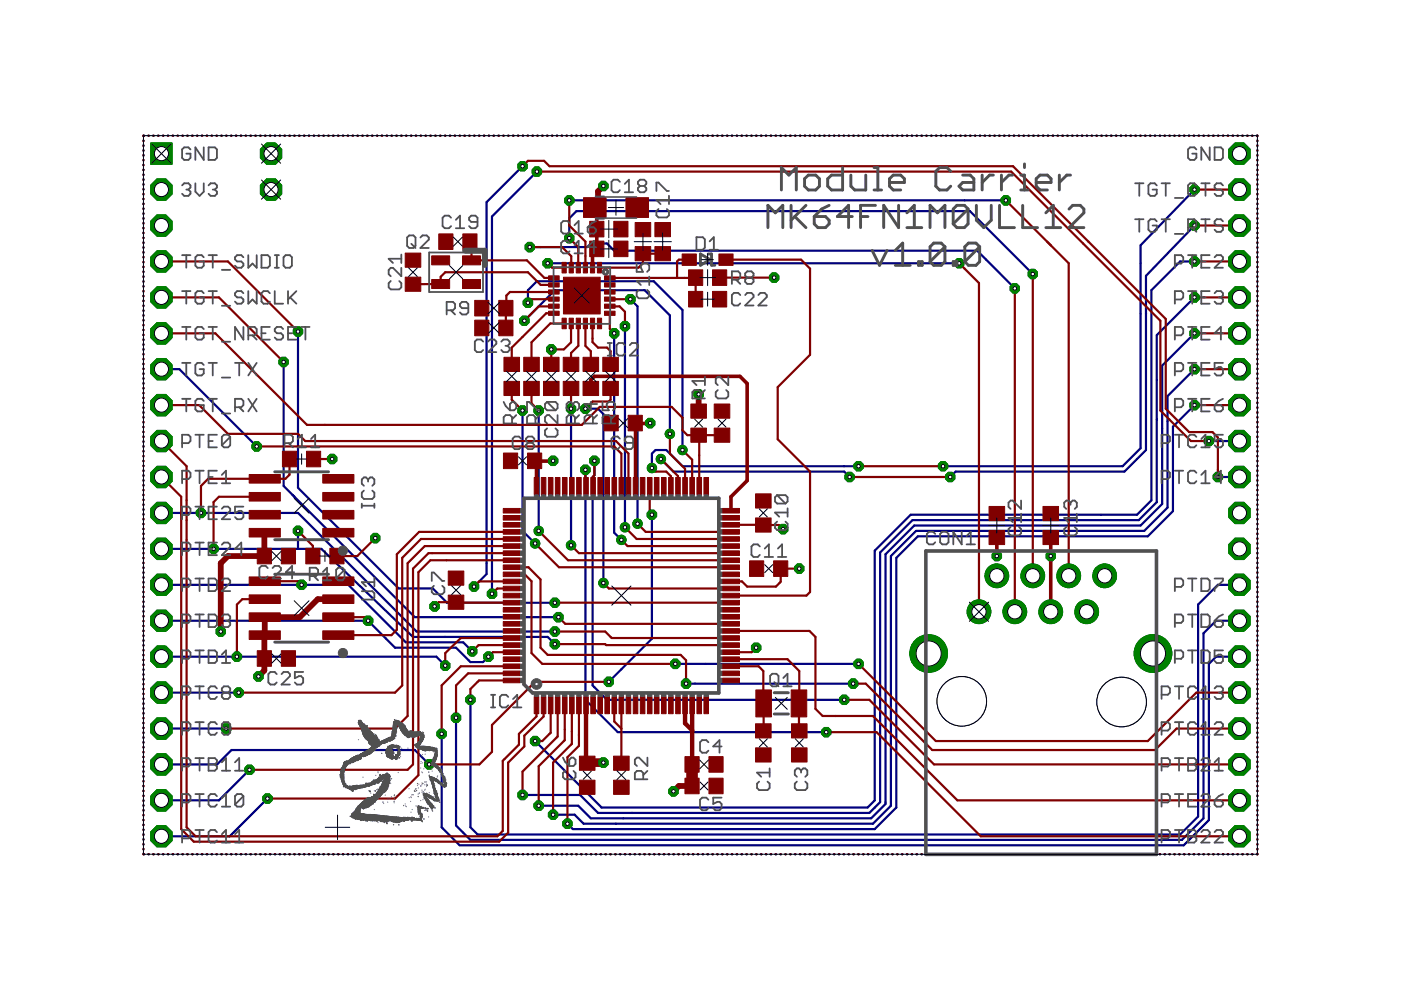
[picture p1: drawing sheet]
<svg xmlns="http://www.w3.org/2000/svg" width="297mm" height="210mm" viewBox="0 0 297 210" stroke-linecap="round" stroke-linejoin="round" font-family="sans-serif">
<g fill="none" stroke="#000080" stroke-width=".47">
<path d="M30.4 29.8v.1M30.4 30.8v.1M30.4 31.9v.1M30.4 32.9v.1M30.4 33.9v.1M30.4 34.9v.2M30.4 36v.1M30.4 37v.1M30.4 38v.1M30.4 39.1v.1M30.5 28.8l-.1 .1M31.5 28.8h.1"/>
<path d="M32.5 28.8h.1M33.5 28.8h.1M34.5 28.8h.1M35.6 28.8h.1M36.6 28.8h.1M37.6 28.8h.1M38.7 28.8h.1M39.7 28.8h.1M40.7 28.8h.2M41.8 28.8h.1M42.8 28.8h.1M43.8 28.8h.1"/>
<path d="M44.9 28.8h.1M45.9 28.8h.1M46.9 28.8h.1M47.9 28.8h.1M49 28.8h.1M50 28.8h.1M51 28.8h.2M52.1 28.8h.1M53.1 28.8h.1M54.1 28.8h.2M55.2 28.8h.1M56.2 28.8h.1"/>
<path d="M57.2 28.8h.1M58.3 28.8h.1M59.3 28.8h.1M60.3 28.8h.1M61.3 28.8h.2M62.4 28.8h.1M63.4 28.8h.1M64.4 28.8h.2M65.5 28.8h.1M66.5 28.8h.1M67.5 28.8h.1M68.6 28.8h.1"/>
<path d="M69.6 28.8h.1M70.6 28.8h.1M71.6 28.8h.2M72.7 28.8h.1M73.7 28.8h.1M74.7 28.8h.2M75.8 28.8h.1M76.8 28.8h.1M77.8 28.8h.2M78.9 28.8h.1M79.9 28.8h.1M80.9 28.8h.1"/>
<path d="M82 28.8h.1M83 28.8h.1M84 28.8h.1M85 28.8h.2M86.1 28.8h.1M87.1 28.8h.1M88.1 28.8h.2M89.2 28.8h.1M90.2 28.8h.1M91.2 28.8h.2M92.3 28.8h.1M93.3 28.8h.1"/>
<path d="M94.3 28.8h.1M95.4 28.8h.1M96.4 28.8h.1M97.4 28.8h.1M98.4 28.8h.2M99.5 28.8h.1M100.5 28.8h.1M101.5 28.8h.2M102.6 28.8h.1M103.6 28.8h.1M104.6 28.8h.2M105.7 28.8h.1"/>
<path d="M106.7 28.8h.1M107.7 28.8h.1M108.8 28.8h.1M109.8 28.8h.1M110.8 35.2l-7.6 7.7v78.8l-2.7 2.7M110.8 28.8h.1M111.8 28.8h.2M112.9 28.8h.1M113.8 36.4l-9.5 9.5v80M113.9 28.8h.1M114.9 28.8h.2M116 28.8h.1"/>
<path d="M117 28.8h.1M118 28.8h.2M119.1 28.8h.1M120.1 28.8h.1M121.1 28.8h.1M122.2 28.8h.1M123.2 28.8h.1M124.2 28.8h.1M125.3 28.8h.1M126.3 28.8h.1M127.3 28.8h.1M128.4 28.8h.1"/>
<path d="M129.4 28.8h.1M130.4 28.8h.1M131.4 28.8h.2M132.5 28.8h.1M133.5 28.8h.1M134.5 28.8h.1M135.6 28.8h.1M136.6 28.8h.1M137.6 28.8h.1M138.7 28.8h.1M139.7 28.8h.1M140.7 28.8h.1"/>
<path d="M141.8 28.8h.1M142.8 28.8h.1M143.8 28.8h.1M144.8 28.8h.1M145.9 28.8h.1M146.9 28.8h.1M147.9 28.8h.1M149 28.8h.1M150 28.8h.1M151 28.8h.2M152.1 28.8h.1M153.1 28.8h.1"/>
<path d="M154.1 28.8h.1M155.2 28.8h.1M156.2 28.8h.1M157.2 28.8h.1M158.2 28.8h.1M159.3 28.8h.1M160.3 28.8h.1M161.3 28.8h.2M162.4 28.8h.1M163.4 28.8h.1M164.4 28.8h.1M165.5 28.8h.1"/>
<path d="M166.5 28.8h.1M167.5 28.8h.1M168.6 28.8h.1M169.6 28.8h.1M170.6 28.8h.1M171.6 28.8h.2M172.7 28.8h.1M173.7 28.8h.1M174.7 28.8h.2M175.8 28.8h.1M176.8 28.8h.1M177.8 28.8h.1"/>
<path d="M178.9 28.8h.1M179.9 28.8h.1M180.9 28.8h.1M181.9 28.8h.2M183 28.8h.1M184 28.8h.1M185 28.8h.2M186.1 28.8h.1M187.1 28.8h.1M188.1 28.8h.2M189.2 28.8h.1M190.2 28.8h.1"/>
<path d="M191.2 28.8h.1M192.3 28.8h.1M193.3 28.8h.1M194.3 28.8h.1M195.3 28.8h.2M196.4 28.8h.1M197.4 28.8h.1M198.4 28.8h.2M199.5 28.8h.1M200.5 28.8h.1M201.5 28.8h.2M202.6 28.8h.1"/>
<path d="M203.6 28.8h.1M204.6 28.8h.1M205.7 28.8h.1M206.7 28.8h.1M207.7 28.8h.1M208.7 28.8h.2M209.8 28.8h.1M210.8 28.8h.1M211.8 28.8h.2M212.9 28.8h.1M213.9 28.8h.1M214.9 28.8h.2"/>
<path d="M216 28.8h.1M217 28.8h.1M218 28.8h.1M219.1 28.8h.1M220.1 28.8h.1M221.1 28.8h.1M222.1 28.8h.2M223.2 28.8h.1M224.2 28.8h.1M225.2 28.8h.2M226.3 28.8h.1M227.3 28.8h.1"/>
<path d="M228.3 28.8h.2M229.4 28.8h.1M230.4 28.8h.1M231.4 28.8h.1M232.5 28.8h.1M233.5 28.8h.1M234.5 28.8h.1M235.5 28.8h.2M236.6 28.8h.1M237.6 28.8h.1M238.7 28.8h.1M239.7 28.8h.1"/>
<path d="M240.7 28.8h.1M241.7 28.8h.2M242.8 28.8h.1M243.8 28.8h.1M244.8 28.8h.1M245.9 28.8h.1M246.9 28.8h.1M247.9 28.8h.1M249 28.8h.1M250 28.8h.1M251 28.8h.1M252.1 28.8h.1"/>
<path d="M253.1 28.8h.1M254.1 28.8h.1M255.1 28.8h.1M256.2 28.8h.1M257.2 28.8h.1M258.2 28.8h.1M259.3 28.8h.1M260.3 28.8h.1M261.3 28.8h.2M262.4 28.8h.1M263.4 28.8h.1M264.4 28.8h.1"/>
<path d="M265.5 28.8h.1M266.5 28.8l.1 .1M266.6 29.8v.1M266.6 30.8v.1M266.6 31.9v.1M266.6 32.9v.1M266.6 33.9v.1M266.6 34.9v.2M266.6 36v.1M266.6 37v.1M266.6 38v.1M266.6 39.1v.1"/>
<path d="M30.4 40.1v.1M30.4 41.1v.1M30.4 42.1v.1M30.4 43.2v.1M30.4 44.2v.1M30.4 45.2v.1M30.4 46.2v.2M30.4 47.3v.1M30.4 48.3v.1M30.4 49.3v.1M30.4 50.4v.1M30.4 51.4v.1"/>
<path d="M30.4 52.4v.1M30.4 53.4v.2M30.4 54.5v.1M30.4 55.5v.1M30.4 56.5v.2M30.4 57.6v.1M30.4 58.6v.1M30.4 59.6v.1M112.3 52.4h12.2l.8-.8h3.4l1.5 1.5h77l8 8.1M116.1 55.8h87.3M120.7 42.5h92.6M120.7 50.5v-4.2l1.5-1.5h83.5l13.3 13.3"/>
<path d="M253.3 40.2l-11.5 11.8v43l-3.8 3.8h-38.1M253.3 47.8l-10.3 10.7v36.9l-4.6 4.6h-35.8l-1.1 1.1M253.3 55.4h-3.1l-6.1 6.1v44.6l-3 3h-48l-7.6 7.7v52.9l-1.6 1.5h-56.3l-14.1-14.1M266.6 40.1v.1M266.6 41.1v.1M266.6 42.1v.1M266.6 43.2v.1M266.6 44.2v.1M266.6 45.2v.1M266.6 46.2v.2M266.6 47.3v.1M266.6 48.3v.1"/>
<path d="M266.6 49.3v.1M266.6 50.4v.1M266.6 51.4v.1M266.6 52.4v.1M266.6 53.4v.2M266.6 54.5v.1M266.6 55.5v.1M266.6 56.5v.2M266.6 57.6v.1M266.6 58.6v.1M266.6 59.6v.1M30.4 60.7v.1"/>
<path d="M30.4 61.7v.1M30.4 62.7v.1M30.4 63.7v.2M30.4 64.8v.1M30.4 65.8v.1M30.4 66.8v.2M30.4 67.9v.1M30.4 68.9v.1M30.4 69.9v.1M30.4 71v.1M30.4 72v.1M30.4 73v.1"/>
<path d="M30.4 74v.1M30.4 75.1v.1M30.4 76.1v.1M30.4 77.1v.1M30.4 78.1v.2M30.4 79.2v.1M34.2 78.3h3.8l16.4 16.4M60.1 76.8v26.2l27.8 27.9h30.5M63.2 70.3v33.1l21.3 21.4h7.3l3 3h22.8M111.2 68l6.4-6.5h19.1l5.3 5.4v25.1M111.9 64.2v-2.7l1.9-1.9h24.8l6.1 6.1v29.7M130.2 70.7v42.2l1.5 1.6"/>
<path d="M132.5 69.2v42.6M133.6 63.4l1.6 1.6v46M253.3 78.3l-5.8 5.7v23.6l-4.9 5h-48.4l-5.3 5.3v52.9l-3.8 3.8h-61.4l-1.9-1.9h-4.5M253.3 63.1l-8 8v35.4l-3.9 3.8h-47.9l-6.9 6.8v53l-2.3 2.3h-57.5l-3.8-3.8h-12.2M253.3 70.7l-6.9 6.8v29.3l-4.6 4.6h-48l-6.1 6.1v53l-3 3h-59.4l-2.7-2.7h-8.4M266.6 60.7v.1M266.6 61.7v.1M266.6 62.7v.1M266.6 63.7v.2M266.6 64.8v.1M266.6 65.8v.1M266.6 66.8v.2"/>
<path d="M266.6 67.9v.1M266.6 68.9v.1M266.6 69.9v.1M266.6 71v.1M266.6 72v.1M266.6 73v.1M266.6 74v.1M266.6 75.1v.1M266.6 76.1v.1M266.6 77.1v.1M266.6 78.1v.2M266.6 79.2v.1"/>
<path d="M30.4 80.2v.1M30.4 81.2v.1M30.4 82.3v.1M30.4 83.3v.1M30.4 84.3v.1M30.4 85.3v.1M30.4 86.4v.1M30.4 87.4v.1M30.4 88.4v.1M30.4 89.5v.1M30.4 90.5v.1M30.4 91.5v.1"/>
<path d="M30.4 92.5v.2M30.4 93.6v.1M30.4 94.6v.1M30.4 95.6v.1M30.4 96.7v.1M30.4 97.7v.1M30.4 98.7v.1M30.4 99.7v.2M110.8 87v25.6l2.7 2.6M114.2 87v25.6M121.1 86.7v28.9M124.1 99.6v48.8l6.9 6.8h44.2"/>
<path d="M124.1 86.7h2.7l1.1 1.1v35.8M126 97.7v3.1l-.4 .3v44.2l3.1 3.1h50.3M140.1 97.3l2.7 2.7h36.2l1.1 1.1M182 98.8h-37.3l-3.4-3.4h-2.3l-.8 .8v3M253.3 85.9l-4.6 4.6v17.9l-5.3 5.3h-48.8l-4.6 4.6v52.9l-4.5 4.6h-64l-1.2-1.2M256.3 93.5h6.5M266.6 80.2v.1M266.6 81.2v.1M266.6 82.3v.1M266.6 83.3v.1M266.6 84.3v.1M266.6 85.3v.1"/>
<path d="M266.6 86.4v.1M266.6 87.4v.1M266.6 88.4v.1M266.6 89.5v.1M266.6 90.5v.1M266.6 91.5v.1M266.6 92.5v.2M266.6 93.6v.1M266.6 94.6v.1M266.6 95.6v.1M266.6 96.7v.1M266.6 97.7v.1"/>
<path d="M266.6 98.7v.1M266.6 99.7v.2M30.4 100.8v.1M30.4 101.8v.1M30.4 102.8v.2M30.4 103.9v.1M30.4 104.9v.1M30.4 105.9v.1M30.4 107v.1M30.4 108v.1M30.4 109v.1M30.4 110v.2"/>
<path d="M30.4 111.1v.1M30.4 112.1v.1M30.4 113.1v.1M30.4 114.2v.1M30.4 115.2v.1M30.4 116.2v.1M30.4 117.2v.1M30.4 118.3v.1M30.4 119.3v.1M34.2 116.4h33.9l19.5 18.6h28.5l1.5 1.6M34.2 108.8h29l25.1 25.1h29.3M63.2 112.6v3.8"/>
<path d="M138.2 109.1v26.3l-9.1 9.2M258.2 101.1h4.6M266.6 100.8v.1M266.6 101.8v.1M266.6 102.8v.2M266.6 103.9v.1M266.6 104.9v.1M266.6 105.9v.1M266.6 107v.1M266.6 108v.1M266.6 109v.1M266.6 110v.2"/>
<path d="M266.6 111.1v.1M266.6 112.1v.1M266.6 113.1v.1M266.6 114.2v.1M266.6 115.2v.1M266.6 116.2v.1M266.6 117.2v.1M266.6 118.3v.1M266.6 119.3v.1M30.4 120.3v.1M30.4 121.3v.2M30.4 122.4v.1"/>
<path d="M30.4 123.4v.1M30.4 124.4v.1M30.4 125.5v.1M30.4 126.5v.1M30.4 127.5v.1M30.4 128.5v.2M30.4 129.6v.1M30.4 130.6v.1M30.4 131.6v.1M30.4 132.7v.1M30.4 133.7v.1M30.4 134.7v.1"/>
<path d="M30.4 135.7v.2M30.4 136.8v.1M30.4 137.8v.1M30.4 138.8v.2M30.4 139.9v.1M34.2 139.2h58.3l1.9 1.9M34.2 124h39.7l12.1 12.2h12.2l1.9 1.9M34.2 131.6h43.8l5.8 5.7h12.9l3 3.1h2.7l1.1-1.2M262.8 139.2h-5l-1.5 1.6v33.1l-5.3 5.3h-153.5l-3.9-3.8v-19.8M262.8 124h-4.6l-4.2 4.2v44.9l-3.8 3.8h-148.9l-1.6-1.5v-27M262.8 131.6h-5l-2.6 2.7v39.2l-4.6 4.6h-150.9l-3-3.1v-22.8M266.6 120.3v.1"/>
<path d="M266.6 121.3v.2M266.6 122.4v.1M266.6 123.4v.1M266.6 124.4v.1M266.6 125.5v.1M266.6 126.5v.1M266.6 127.5v.1M266.6 128.5v.2M266.6 129.6v.1M266.6 130.6v.1M266.6 131.6v.1M266.6 132.7v.1"/>
<path d="M266.6 133.7v.1M266.6 134.7v.1M266.6 135.7v.2M266.6 136.8v.1M266.6 137.8v.1M266.6 138.8v.2M266.6 139.9v.1M30.4 140.9v.1M30.4 141.9v.1M30.4 143v.1M30.4 144v.1M30.4 145v.1"/>
<path d="M30.4 146v.2M30.4 147.1v.1M30.4 148.1v.1M30.4 149.1v.1M30.4 150.2v.1M30.4 151.2v.1M30.4 152.2v.1M30.4 153.2v.2M30.4 154.3v.1M30.4 155.3v.1M30.4 156.3v.1M30.4 157.4v.1"/>
<path d="M30.4 158.4v.1M30.4 159.4v.1M34.2 146.9h16.4M34.2 154.5h13.7M143.2 140.8h38.8M145.5 144.9h35.4M266.6 140.9v.1M266.6 141.9v.1M266.6 143v.1M266.6 144v.1M266.6 145v.1M266.6 146v.2"/>
<path d="M266.6 147.1v.1M266.6 148.1v.1M266.6 149.1v.1M266.6 150.2v.1M266.6 151.2v.1M266.6 152.2v.1M266.6 153.2v.2M266.6 154.3v.1M266.6 155.3v.1M266.6 156.3v.1M266.6 157.4v.1M266.6 158.4v.1"/>
<path d="M266.6 159.4v.1M30.4 160.4v.1M30.4 161.5v.1M30.4 162.5v.1M30.4 163.5v.1M30.4 164.5v.2M30.4 165.6v.1M30.4 166.6v.1M30.4 167.6v.1M30.4 168.7v.1M30.4 169.7v.1M30.4 170.7v.1"/>
<path d="M30.4 171.7v.2M30.4 172.8v.1M30.4 173.8v.1M30.4 174.8v.2M30.4 175.9v.1M30.4 176.9v.1M30.4 177.9v.1M30.4 179v.1M30.4 180v.1M34.2 162.1h11.8l3.1-3.1h38.8l3.1 3.1M52.9 163.2l-6.5 6.5h-12.2M56.7 169.3l-8 8h-14.5"/>
<path d="M266.6 160.4v.1M266.6 161.5v.1M266.6 162.5v.1M266.6 163.5v.1M266.6 164.5v.2M266.6 165.6v.1M266.6 166.6v.1M266.6 167.6v.1M266.6 168.7v.1M266.6 169.7v.1M266.6 170.7v.1M266.6 171.7v.2"/>
<path d="M266.6 172.8v.1M266.6 173.8v.1M266.6 174.8v.2M266.6 175.9v.1M266.6 176.9v.1M266.6 177.9v.1M266.6 179v.1M266.6 180v.1M30.4 181l.1 .1M31.5 181.1h.1M32.5 181.1h.1M33.5 181.1h.1"/>
<path d="M34.5 181.1h.1M35.6 181.1h.1M36.6 181.1h.1M37.6 181.1h.1M38.7 181.1h.1M39.7 181.1h.1M40.7 181.1h.2M41.8 181.1h.1M42.8 181.1h.1M43.8 181.1h.1M44.9 181.1h.1M45.9 181.1h.1"/>
<path d="M46.9 181.1h.1M47.9 181.1h.1M49 181.1h.1M50 181.1h.1M51 181.1h.2M52.1 181.1h.1M53.1 181.1h.1M54.1 181.1h.2M55.2 181.1h.1M56.2 181.1h.1M57.2 181.1h.1M58.3 181.1h.1"/>
<path d="M59.3 181.1h.1M60.3 181.1h.1M61.3 181.1h.2M62.4 181.1h.1M63.4 181.1h.1M64.4 181.1h.2M65.5 181.1h.1M66.5 181.1h.1M67.5 181.1h.1M68.6 181.1h.1M69.6 181.1h.1M70.6 181.1h.1"/>
<path d="M71.6 181.1h.2M72.7 181.1h.1M73.7 181.1h.1M74.7 181.1h.2M75.8 181.1h.1M76.8 181.1h.1M77.8 181.1h.2M78.9 181.1h.1M79.9 181.1h.1M80.9 181.1h.1M82 181.1h.1M83 181.1h.1"/>
<path d="M84 181.1h.1M85 181.1h.2M86.1 181.1h.1M87.1 181.1h.1M88.1 181.1h.2M89.2 181.1h.1M90.2 181.1h.1M91.2 181.1h.2M92.3 181.1h.1M93.3 181.1h.1M94.3 181.1h.1M95.4 181.1h.1"/>
<path d="M96.4 181.1h.1M97.4 181.1h.1M98.4 181.1h.2M99.5 181.1h.1M100.5 181.1h.1M101.5 181.1h.2M102.6 181.1h.1M103.6 181.1h.1M104.6 181.1h.2M105.7 181.1h.1M106.7 181.1h.1M107.7 181.1h.1"/>
<path d="M108.8 181.1h.1M109.8 181.1h.1M110.8 181.1h.1M111.8 181.1h.2M112.9 181.1h.1M113.9 181.1h.1M114.9 181.1h.2M116 181.1h.1M117 181.1h.1M118 181.1h.2M119.1 181.1h.1M120.1 181.1h.1"/>
<path d="M121.1 181.1h.1M122.2 181.1h.1M123.2 181.1h.1M124.2 181.1h.1M125.3 181.1h.1M126.3 181.1h.1M127.3 181.1h.1M128.4 181.1h.1M129.4 181.1h.1M130.4 181.1h.1M131.4 181.1h.2M132.5 181.1h.1"/>
<path d="M133.5 181.1h.1M134.5 181.1h.1M135.6 181.1h.1M136.6 181.1h.1M137.6 181.1h.1M138.7 181.1h.1M139.7 181.1h.1M140.7 181.1h.1M141.8 181.1h.1M142.8 181.1h.1M143.8 181.1h.1M144.8 181.1h.1"/>
<path d="M145.9 181.1h.1M146.9 181.1h.1M147.9 181.1h.1M149 181.1h.1M150 181.1h.1M151 181.1h.2M152.1 181.1h.1M153.1 181.1h.1M154.1 181.1h.1M155.2 181.1h.1M156.2 181.1h.1M157.2 181.1h.1"/>
<path d="M158.2 181.1h.1M159.3 181.1h.1M160.3 181.1h.1M161.3 181.1h.2M162.4 181.1h.1M163.4 181.1h.1M164.4 181.1h.1M165.5 181.1h.1M166.5 181.1h.1M167.5 181.1h.1M168.6 181.1h.1M169.6 181.1h.1"/>
<path d="M170.6 181.1h.1M171.6 181.1h.2M172.7 181.1h.1M173.7 181.1h.1M174.7 181.1h.2M175.8 181.1h.1M176.8 181.1h.1M177.8 181.1h.1M178.9 181.1h.1M179.9 181.1h.1M180.9 181.1h.1M181.9 181.1h.2"/>
<path d="M183 181.1h.1M184 181.1h.1M185 181.1h.2M186.1 181.1h.1M187.1 181.1h.1M188.1 181.1h.2M189.2 181.1h.1M190.2 181.1h.1M191.2 181.1h.1M192.3 181.1h.1M193.3 181.1h.1M194.3 181.1h.1"/>
<path d="M195.3 181.1h.2M196.4 181.1h.1M197.4 181.1h.1M198.4 181.1h.2M199.5 181.1h.1M200.5 181.1h.1M201.5 181.1h.2M202.6 181.1h.1M203.6 181.1h.1M204.6 181.1h.1M205.7 181.1h.1M206.7 181.1h.1"/>
<path d="M207.7 181.1h.1M208.7 181.1h.2M209.8 181.1h.1M210.8 181.1h.1M211.8 181.1h.2M212.9 181.1h.1M213.9 181.1h.1M214.9 181.1h.2M216 181.1h.1M217 181.1h.1M218 181.1h.1M219.1 181.1h.1"/>
<path d="M220.1 181.1h.1M221.1 181.1h.1M222.1 181.1h.2M223.2 181.1h.1M224.2 181.1h.1M225.2 181.1h.2M226.3 181.1h.1M227.3 181.1h.1M228.3 181.1h.2M229.4 181.1h.1M230.4 181.1h.1M231.4 181.1h.1"/>
<path d="M232.5 181.1h.1M233.5 181.1h.1M234.5 181.1h.1M235.5 181.1h.2M236.6 181.1h.1M237.6 181.1h.1M238.7 181.1h.1M239.7 181.1h.1M240.7 181.1h.1M241.7 181.1h.2M242.8 181.1h.1M243.8 181.1h.1"/>
<path d="M244.8 181.1h.1M245.9 181.1h.1M246.9 181.1h.1M247.9 181.1h.1M249 181.1h.1M250 181.1h.1M251 181.1h.1M252.1 181.1h.1M253.1 181.1h.1M254.1 181.1h.1M255.1 181.1h.1M256.2 181.1h.1"/>
<path d="M257.2 181.1h.1M258.2 181.1h.1M259.3 181.1h.1M260.3 181.1h.1M261.3 181.1h.2M262.4 181.1h.1M263.4 181.1h.1M264.4 181.1h.1M265.5 181.1h.1M266.6 181l-.1 .1"/>
</g>
<circle cx="57.5" cy="32.6" r="2.45" fill="#008000" stroke="#008000" stroke-width=".21"/>
<circle cx="57.5" cy="32.6" r="1.5" fill="#fff" stroke="#000" stroke-width=".21"/>
<circle cx="57.5" cy="40.2" r="2.45" fill="#008000" stroke="#008000" stroke-width=".21"/>
<circle cx="57.5" cy="40.2" r="1.5" fill="#fff" stroke="#000" stroke-width=".21"/>
<path d="M32 30.3h4.5v4.5h-4.5z" fill="#008000" stroke="#008000" stroke-width=".21"/>
<circle cx="34.2" cy="32.6" r="1.5" fill="#fff" stroke="#000" stroke-width=".21"/>
<circle cx="34.2" cy="40.2" r="2.45" fill="#008000" stroke="#008000" stroke-width=".21"/>
<circle cx="34.2" cy="40.2" r="1.5" fill="#fff" stroke="#000" stroke-width=".21"/>
<circle cx="34.2" cy="47.8" r="2.45" fill="#008000" stroke="#008000" stroke-width=".21"/>
<circle cx="34.2" cy="47.8" r="1.5" fill="#fff" stroke="#000" stroke-width=".21"/>
<circle cx="34.2" cy="55.4" r="2.45" fill="#008000" stroke="#008000" stroke-width=".21"/>
<circle cx="34.2" cy="55.4" r="1.5" fill="#fff" stroke="#000" stroke-width=".21"/>
<circle cx="34.2" cy="63.1" r="2.45" fill="#008000" stroke="#008000" stroke-width=".21"/>
<circle cx="34.2" cy="63.1" r="1.5" fill="#fff" stroke="#000" stroke-width=".21"/>
<circle cx="34.2" cy="70.7" r="2.45" fill="#008000" stroke="#008000" stroke-width=".21"/>
<circle cx="34.2" cy="70.7" r="1.5" fill="#fff" stroke="#000" stroke-width=".21"/>
<circle cx="34.2" cy="78.3" r="2.45" fill="#008000" stroke="#008000" stroke-width=".21"/>
<circle cx="34.2" cy="78.3" r="1.5" fill="#fff" stroke="#000" stroke-width=".21"/>
<circle cx="34.2" cy="85.9" r="2.45" fill="#008000" stroke="#008000" stroke-width=".21"/>
<circle cx="34.2" cy="85.9" r="1.5" fill="#fff" stroke="#000" stroke-width=".21"/>
<circle cx="34.2" cy="93.5" r="2.45" fill="#008000" stroke="#008000" stroke-width=".21"/>
<circle cx="34.2" cy="93.5" r="1.5" fill="#fff" stroke="#000" stroke-width=".21"/>
<circle cx="34.2" cy="101.1" r="2.45" fill="#008000" stroke="#008000" stroke-width=".21"/>
<circle cx="34.2" cy="101.1" r="1.5" fill="#fff" stroke="#000" stroke-width=".21"/>
<circle cx="34.2" cy="108.8" r="2.45" fill="#008000" stroke="#008000" stroke-width=".21"/>
<circle cx="34.2" cy="108.8" r="1.5" fill="#fff" stroke="#000" stroke-width=".21"/>
<circle cx="34.2" cy="116.4" r="2.45" fill="#008000" stroke="#008000" stroke-width=".21"/>
<circle cx="34.2" cy="116.4" r="1.5" fill="#fff" stroke="#000" stroke-width=".21"/>
<circle cx="34.2" cy="124" r="2.45" fill="#008000" stroke="#008000" stroke-width=".21"/>
<circle cx="34.2" cy="124" r="1.5" fill="#fff" stroke="#000" stroke-width=".21"/>
<circle cx="34.2" cy="131.6" r="2.45" fill="#008000" stroke="#008000" stroke-width=".21"/>
<circle cx="34.2" cy="131.6" r="1.5" fill="#fff" stroke="#000" stroke-width=".21"/>
<circle cx="34.2" cy="139.2" r="2.45" fill="#008000" stroke="#008000" stroke-width=".21"/>
<circle cx="34.2" cy="139.2" r="1.5" fill="#fff" stroke="#000" stroke-width=".21"/>
<circle cx="34.2" cy="146.9" r="2.45" fill="#008000" stroke="#008000" stroke-width=".21"/>
<circle cx="34.2" cy="146.9" r="1.5" fill="#fff" stroke="#000" stroke-width=".21"/>
<circle cx="34.2" cy="154.5" r="2.45" fill="#008000" stroke="#008000" stroke-width=".21"/>
<circle cx="34.2" cy="154.5" r="1.5" fill="#fff" stroke="#000" stroke-width=".21"/>
<circle cx="34.2" cy="162.1" r="2.45" fill="#008000" stroke="#008000" stroke-width=".21"/>
<circle cx="34.2" cy="162.1" r="1.5" fill="#fff" stroke="#000" stroke-width=".21"/>
<circle cx="34.2" cy="169.7" r="2.45" fill="#008000" stroke="#008000" stroke-width=".21"/>
<circle cx="34.2" cy="169.7" r="1.5" fill="#fff" stroke="#000" stroke-width=".21"/>
<circle cx="34.2" cy="177.3" r="2.45" fill="#008000" stroke="#008000" stroke-width=".21"/>
<circle cx="34.2" cy="177.3" r="1.5" fill="#fff" stroke="#000" stroke-width=".21"/>
<circle cx="262.8" cy="177.3" r="2.45" fill="#008000" stroke="#008000" stroke-width=".21"/>
<circle cx="262.8" cy="177.3" r="1.5" fill="#fff" stroke="#000" stroke-width=".21"/>
<circle cx="262.8" cy="169.7" r="2.45" fill="#008000" stroke="#008000" stroke-width=".21"/>
<circle cx="262.8" cy="169.7" r="1.5" fill="#fff" stroke="#000" stroke-width=".21"/>
<circle cx="262.8" cy="162.1" r="2.45" fill="#008000" stroke="#008000" stroke-width=".21"/>
<circle cx="262.8" cy="162.1" r="1.5" fill="#fff" stroke="#000" stroke-width=".21"/>
<circle cx="262.8" cy="154.5" r="2.45" fill="#008000" stroke="#008000" stroke-width=".21"/>
<circle cx="262.8" cy="154.5" r="1.5" fill="#fff" stroke="#000" stroke-width=".21"/>
<circle cx="262.8" cy="146.9" r="2.45" fill="#008000" stroke="#008000" stroke-width=".21"/>
<circle cx="262.8" cy="146.9" r="1.5" fill="#fff" stroke="#000" stroke-width=".21"/>
<circle cx="262.8" cy="139.2" r="2.45" fill="#008000" stroke="#008000" stroke-width=".21"/>
<circle cx="262.8" cy="139.2" r="1.5" fill="#fff" stroke="#000" stroke-width=".21"/>
<circle cx="262.8" cy="131.6" r="2.45" fill="#008000" stroke="#008000" stroke-width=".21"/>
<circle cx="262.8" cy="131.6" r="1.5" fill="#fff" stroke="#000" stroke-width=".21"/>
<circle cx="262.8" cy="124" r="2.45" fill="#008000" stroke="#008000" stroke-width=".21"/>
<circle cx="262.8" cy="124" r="1.5" fill="#fff" stroke="#000" stroke-width=".21"/>
<circle cx="262.8" cy="116.4" r="2.45" fill="#008000" stroke="#008000" stroke-width=".21"/>
<circle cx="262.8" cy="116.4" r="1.5" fill="#fff" stroke="#000" stroke-width=".21"/>
<circle cx="262.8" cy="108.8" r="2.45" fill="#008000" stroke="#008000" stroke-width=".21"/>
<circle cx="262.8" cy="108.8" r="1.5" fill="#fff" stroke="#000" stroke-width=".21"/>
<circle cx="262.8" cy="101.1" r="2.45" fill="#008000" stroke="#008000" stroke-width=".21"/>
<circle cx="262.8" cy="101.1" r="1.5" fill="#fff" stroke="#000" stroke-width=".21"/>
<circle cx="262.8" cy="93.5" r="2.45" fill="#008000" stroke="#008000" stroke-width=".21"/>
<circle cx="262.8" cy="93.5" r="1.5" fill="#fff" stroke="#000" stroke-width=".21"/>
<circle cx="262.8" cy="85.9" r="2.45" fill="#008000" stroke="#008000" stroke-width=".21"/>
<circle cx="262.8" cy="85.9" r="1.5" fill="#fff" stroke="#000" stroke-width=".21"/>
<circle cx="262.8" cy="78.3" r="2.45" fill="#008000" stroke="#008000" stroke-width=".21"/>
<circle cx="262.8" cy="78.3" r="1.5" fill="#fff" stroke="#000" stroke-width=".21"/>
<circle cx="262.8" cy="70.7" r="2.45" fill="#008000" stroke="#008000" stroke-width=".21"/>
<circle cx="262.8" cy="70.7" r="1.5" fill="#fff" stroke="#000" stroke-width=".21"/>
<circle cx="262.8" cy="63.1" r="2.45" fill="#008000" stroke="#008000" stroke-width=".21"/>
<circle cx="262.8" cy="63.1" r="1.5" fill="#fff" stroke="#000" stroke-width=".21"/>
<circle cx="262.8" cy="55.4" r="2.45" fill="#008000" stroke="#008000" stroke-width=".21"/>
<circle cx="262.8" cy="55.4" r="1.5" fill="#fff" stroke="#000" stroke-width=".21"/>
<circle cx="262.8" cy="47.8" r="2.45" fill="#008000" stroke="#008000" stroke-width=".21"/>
<circle cx="262.8" cy="47.8" r="1.5" fill="#fff" stroke="#000" stroke-width=".21"/>
<circle cx="262.8" cy="40.2" r="2.45" fill="#008000" stroke="#008000" stroke-width=".21"/>
<circle cx="262.8" cy="40.2" r="1.5" fill="#fff" stroke="#000" stroke-width=".21"/>
<circle cx="262.8" cy="32.6" r="2.45" fill="#008000" stroke="#008000" stroke-width=".21"/>
<circle cx="262.8" cy="32.6" r="1.5" fill="#fff" stroke="#000" stroke-width=".21"/>
<circle cx="207.6" cy="129.7" r="2.52" fill="#008000" stroke="#008000" stroke-width=".21"/>
<circle cx="207.6" cy="129.7" r="1.52" fill="#fff" stroke="#000" stroke-width=".21"/>
<circle cx="211.3" cy="122.1" r="2.52" fill="#008000" stroke="#008000" stroke-width=".21"/>
<circle cx="211.3" cy="122.1" r="1.52" fill="#fff" stroke="#000" stroke-width=".21"/>
<circle cx="215.2" cy="129.7" r="2.52" fill="#008000" stroke="#008000" stroke-width=".21"/>
<circle cx="215.2" cy="129.7" r="1.52" fill="#fff" stroke="#000" stroke-width=".21"/>
<circle cx="219" cy="122.1" r="2.52" fill="#008000" stroke="#008000" stroke-width=".21"/>
<circle cx="219" cy="122.1" r="1.52" fill="#fff" stroke="#000" stroke-width=".21"/>
<circle cx="222.8" cy="129.7" r="2.52" fill="#008000" stroke="#008000" stroke-width=".21"/>
<circle cx="222.8" cy="129.7" r="1.52" fill="#fff" stroke="#000" stroke-width=".21"/>
<circle cx="226.6" cy="122.1" r="2.52" fill="#008000" stroke="#008000" stroke-width=".21"/>
<circle cx="226.6" cy="122.1" r="1.52" fill="#fff" stroke="#000" stroke-width=".21"/>
<circle cx="230.4" cy="129.7" r="2.52" fill="#008000" stroke="#008000" stroke-width=".21"/>
<circle cx="230.4" cy="129.7" r="1.52" fill="#fff" stroke="#000" stroke-width=".21"/>
<circle cx="234.2" cy="122.1" r="2.52" fill="#008000" stroke="#008000" stroke-width=".21"/>
<circle cx="234.2" cy="122.1" r="1.52" fill="#fff" stroke="#000" stroke-width=".21"/>
<circle cx="244.5" cy="138.6" r="4" fill="#008000" stroke="#008000" stroke-width=".21"/>
<circle cx="244.5" cy="138.6" r="2.67" fill="#fff" stroke="#000" stroke-width=".21"/>
<circle cx="196.9" cy="138.6" r="4" fill="#008000" stroke="#008000" stroke-width=".21"/>
<circle cx="196.9" cy="138.6" r="2.67" fill="#fff" stroke="#000" stroke-width=".21"/>
<circle cx="127.9" cy="161.7" r="1.07" fill="#008000" stroke="#008000" stroke-width=".21"/>
<circle cx="127.9" cy="161.7" r=".38" fill="#fff" stroke="#000" stroke-width=".21"/>
<circle cx="142.8" cy="167.8" r="1.07" fill="#008000" stroke="#008000" stroke-width=".21"/>
<circle cx="142.8" cy="167.8" r=".38" fill="#fff" stroke="#000" stroke-width=".21"/>
<circle cx="116.9" cy="74.1" r="1.07" fill="#008000" stroke="#008000" stroke-width=".21"/>
<circle cx="116.9" cy="74.1" r=".38" fill="#fff" stroke="#000" stroke-width=".21"/>
<circle cx="164.1" cy="58.9" r="1.07" fill="#008000" stroke="#008000" stroke-width=".21"/>
<circle cx="164.1" cy="58.9" r=".38" fill="#fff" stroke="#000" stroke-width=".21"/>
<circle cx="92.1" cy="128.6" r="1.07" fill="#008000" stroke="#008000" stroke-width=".21"/>
<circle cx="92.1" cy="128.6" r=".38" fill="#fff" stroke="#000" stroke-width=".21"/>
<circle cx="160.3" cy="137.3" r="1.07" fill="#008000" stroke="#008000" stroke-width=".21"/>
<circle cx="160.3" cy="137.3" r=".38" fill="#fff" stroke="#000" stroke-width=".21"/>
<circle cx="169.5" cy="120.6" r="1.07" fill="#008000" stroke="#008000" stroke-width=".21"/>
<circle cx="169.5" cy="120.6" r=".38" fill="#fff" stroke="#000" stroke-width=".21"/>
<circle cx="166" cy="112.2" r="1.07" fill="#008000" stroke="#008000" stroke-width=".21"/>
<circle cx="166" cy="112.2" r=".38" fill="#fff" stroke="#000" stroke-width=".21"/>
<circle cx="117.3" cy="97.7" r="1.07" fill="#008000" stroke="#008000" stroke-width=".21"/>
<circle cx="117.3" cy="97.7" r=".38" fill="#fff" stroke="#000" stroke-width=".21"/>
<circle cx="148.1" cy="83.6" r="1.07" fill="#008000" stroke="#008000" stroke-width=".21"/>
<circle cx="148.1" cy="83.6" r=".38" fill="#fff" stroke="#000" stroke-width=".21"/>
<circle cx="137.8" cy="89.7" r="1.07" fill="#008000" stroke="#008000" stroke-width=".21"/>
<circle cx="137.8" cy="89.7" r=".38" fill="#fff" stroke="#000" stroke-width=".21"/>
<circle cx="127.9" cy="39.4" r="1.07" fill="#008000" stroke="#008000" stroke-width=".21"/>
<circle cx="127.9" cy="39.4" r=".38" fill="#fff" stroke="#000" stroke-width=".21"/>
<circle cx="211.3" cy="117.9" r="1.07" fill="#008000" stroke="#008000" stroke-width=".21"/>
<circle cx="211.3" cy="117.9" r=".38" fill="#fff" stroke="#000" stroke-width=".21"/>
<circle cx="222.8" cy="117.9" r="1.07" fill="#008000" stroke="#008000" stroke-width=".21"/>
<circle cx="222.8" cy="117.9" r=".38" fill="#fff" stroke="#000" stroke-width=".21"/>
<circle cx="46.8" cy="133.9" r="1.07" fill="#008000" stroke="#008000" stroke-width=".21"/>
<circle cx="46.8" cy="133.9" r=".38" fill="#fff" stroke="#000" stroke-width=".21"/>
<circle cx="54.8" cy="143.4" r="1.07" fill="#008000" stroke="#008000" stroke-width=".21"/>
<circle cx="54.8" cy="143.4" r=".38" fill="#fff" stroke="#000" stroke-width=".21"/>
<circle cx="70.4" cy="97.3" r="1.07" fill="#008000" stroke="#008000" stroke-width=".21"/>
<circle cx="70.4" cy="97.3" r=".38" fill="#fff" stroke="#000" stroke-width=".21"/>
<circle cx="79.6" cy="114.1" r="1.07" fill="#008000" stroke="#008000" stroke-width=".21"/>
<circle cx="79.6" cy="114.1" r=".38" fill="#fff" stroke="#000" stroke-width=".21"/>
<circle cx="124.1" cy="99.6" r="1.07" fill="#008000" stroke="#008000" stroke-width=".21"/>
<circle cx="124.1" cy="99.6" r=".38" fill="#fff" stroke="#000" stroke-width=".21"/>
<circle cx="175.2" cy="155.2" r="1.07" fill="#008000" stroke="#008000" stroke-width=".21"/>
<circle cx="175.2" cy="155.2" r=".38" fill="#fff" stroke="#000" stroke-width=".21"/>
<circle cx="126" cy="97.7" r="1.07" fill="#008000" stroke="#008000" stroke-width=".21"/>
<circle cx="126" cy="97.7" r=".38" fill="#fff" stroke="#000" stroke-width=".21"/>
<circle cx="179" cy="148.4" r="1.07" fill="#008000" stroke="#008000" stroke-width=".21"/>
<circle cx="179" cy="148.4" r=".38" fill="#fff" stroke="#000" stroke-width=".21"/>
<circle cx="94.4" cy="141.1" r="1.07" fill="#008000" stroke="#008000" stroke-width=".21"/>
<circle cx="94.4" cy="141.1" r=".38" fill="#fff" stroke="#000" stroke-width=".21"/>
<circle cx="50.2" cy="139.2" r="1.07" fill="#008000" stroke="#008000" stroke-width=".21"/>
<circle cx="50.2" cy="139.2" r=".38" fill="#fff" stroke="#000" stroke-width=".21"/>
<circle cx="117.6" cy="136.6" r="1.07" fill="#008000" stroke="#008000" stroke-width=".21"/>
<circle cx="117.6" cy="136.6" r=".38" fill="#fff" stroke="#000" stroke-width=".21"/>
<circle cx="45.3" cy="116.4" r="1.07" fill="#008000" stroke="#008000" stroke-width=".21"/>
<circle cx="45.3" cy="116.4" r=".38" fill="#fff" stroke="#000" stroke-width=".21"/>
<circle cx="63.2" cy="112.6" r="1.07" fill="#008000" stroke="#008000" stroke-width=".21"/>
<circle cx="63.2" cy="112.6" r=".38" fill="#fff" stroke="#000" stroke-width=".21"/>
<circle cx="117.6" cy="133.9" r="1.07" fill="#008000" stroke="#008000" stroke-width=".21"/>
<circle cx="117.6" cy="133.9" r=".38" fill="#fff" stroke="#000" stroke-width=".21"/>
<circle cx="42.6" cy="108.8" r="1.07" fill="#008000" stroke="#008000" stroke-width=".21"/>
<circle cx="42.6" cy="108.8" r=".38" fill="#fff" stroke="#000" stroke-width=".21"/>
<circle cx="117.6" cy="127.8" r="1.07" fill="#008000" stroke="#008000" stroke-width=".21"/>
<circle cx="117.6" cy="127.8" r=".38" fill="#fff" stroke="#000" stroke-width=".21"/>
<circle cx="63.2" cy="70.3" r="1.07" fill="#008000" stroke="#008000" stroke-width=".21"/>
<circle cx="63.2" cy="70.3" r=".38" fill="#fff" stroke="#000" stroke-width=".21"/>
<circle cx="118.4" cy="130.9" r="1.07" fill="#008000" stroke="#008000" stroke-width=".21"/>
<circle cx="118.4" cy="130.9" r=".38" fill="#fff" stroke="#000" stroke-width=".21"/>
<circle cx="60.1" cy="76.8" r="1.07" fill="#008000" stroke="#008000" stroke-width=".21"/>
<circle cx="60.1" cy="76.8" r=".38" fill="#fff" stroke="#000" stroke-width=".21"/>
<circle cx="120.7" cy="42.5" r="1.07" fill="#008000" stroke="#008000" stroke-width=".21"/>
<circle cx="120.7" cy="42.5" r=".38" fill="#fff" stroke="#000" stroke-width=".21"/>
<circle cx="213.3" cy="42.5" r="1.07" fill="#008000" stroke="#008000" stroke-width=".21"/>
<circle cx="213.3" cy="42.5" r=".38" fill="#fff" stroke="#000" stroke-width=".21"/>
<circle cx="120.7" cy="50.5" r="1.07" fill="#008000" stroke="#008000" stroke-width=".21"/>
<circle cx="120.7" cy="50.5" r=".38" fill="#fff" stroke="#000" stroke-width=".21"/>
<circle cx="219" cy="58.1" r="1.07" fill="#008000" stroke="#008000" stroke-width=".21"/>
<circle cx="219" cy="58.1" r=".38" fill="#fff" stroke="#000" stroke-width=".21"/>
<circle cx="112.3" cy="52.4" r="1.07" fill="#008000" stroke="#008000" stroke-width=".21"/>
<circle cx="112.3" cy="52.4" r=".38" fill="#fff" stroke="#000" stroke-width=".21"/>
<circle cx="215.2" cy="61.2" r="1.07" fill="#008000" stroke="#008000" stroke-width=".21"/>
<circle cx="215.2" cy="61.2" r=".38" fill="#fff" stroke="#000" stroke-width=".21"/>
<circle cx="116.1" cy="55.8" r="1.07" fill="#008000" stroke="#008000" stroke-width=".21"/>
<circle cx="116.1" cy="55.8" r=".38" fill="#fff" stroke="#000" stroke-width=".21"/>
<circle cx="203.4" cy="55.8" r="1.07" fill="#008000" stroke="#008000" stroke-width=".21"/>
<circle cx="203.4" cy="55.8" r=".38" fill="#fff" stroke="#000" stroke-width=".21"/>
<circle cx="127.9" cy="123.6" r=".99" fill="#008000" stroke="#008000" stroke-width=".21"/>
<circle cx="127.9" cy="123.6" r=".38" fill="#fff" stroke="#000" stroke-width=".21"/>
<circle cx="124.1" cy="86.7" r="1.07" fill="#008000" stroke="#008000" stroke-width=".21"/>
<circle cx="124.1" cy="86.7" r=".38" fill="#fff" stroke="#000" stroke-width=".21"/>
<circle cx="114.2" cy="112.6" r=".99" fill="#008000" stroke="#008000" stroke-width=".21"/>
<circle cx="114.2" cy="112.6" r=".38" fill="#fff" stroke="#000" stroke-width=".21"/>
<circle cx="114.2" cy="87" r="1.07" fill="#008000" stroke="#008000" stroke-width=".21"/>
<circle cx="114.2" cy="87" r=".38" fill="#fff" stroke="#000" stroke-width=".21"/>
<circle cx="113.5" cy="115.2" r=".99" fill="#008000" stroke="#008000" stroke-width=".21"/>
<circle cx="113.5" cy="115.2" r=".38" fill="#fff" stroke="#000" stroke-width=".21"/>
<circle cx="110.8" cy="87" r="1.07" fill="#008000" stroke="#008000" stroke-width=".21"/>
<circle cx="110.8" cy="87" r=".38" fill="#fff" stroke="#000" stroke-width=".21"/>
<circle cx="131.7" cy="114.5" r=".99" fill="#008000" stroke="#008000" stroke-width=".21"/>
<circle cx="131.7" cy="114.5" r=".38" fill="#fff" stroke="#000" stroke-width=".21"/>
<circle cx="130.2" cy="70.7" r="1.07" fill="#008000" stroke="#008000" stroke-width=".21"/>
<circle cx="130.2" cy="70.7" r=".38" fill="#fff" stroke="#000" stroke-width=".21"/>
<circle cx="132.5" cy="111.8" r=".99" fill="#008000" stroke="#008000" stroke-width=".21"/>
<circle cx="132.5" cy="111.8" r=".38" fill="#fff" stroke="#000" stroke-width=".21"/>
<circle cx="132.5" cy="69.2" r="1.07" fill="#008000" stroke="#008000" stroke-width=".21"/>
<circle cx="132.5" cy="69.2" r=".38" fill="#fff" stroke="#000" stroke-width=".21"/>
<circle cx="135.2" cy="111" r=".99" fill="#008000" stroke="#008000" stroke-width=".21"/>
<circle cx="135.2" cy="111" r=".38" fill="#fff" stroke="#000" stroke-width=".21"/>
<circle cx="133.6" cy="63.4" r="1.07" fill="#008000" stroke="#008000" stroke-width=".21"/>
<circle cx="133.6" cy="63.4" r=".38" fill="#fff" stroke="#000" stroke-width=".21"/>
<circle cx="142" cy="92" r=".99" fill="#008000" stroke="#008000" stroke-width=".21"/>
<circle cx="142" cy="92" r=".38" fill="#fff" stroke="#000" stroke-width=".21"/>
<circle cx="111.2" cy="68" r="1.07" fill="#008000" stroke="#008000" stroke-width=".21"/>
<circle cx="111.2" cy="68" r=".38" fill="#fff" stroke="#000" stroke-width=".21"/>
<circle cx="121.1" cy="115.6" r=".99" fill="#008000" stroke="#008000" stroke-width=".21"/>
<circle cx="121.1" cy="115.6" r=".38" fill="#fff" stroke="#000" stroke-width=".21"/>
<circle cx="121.1" cy="86.7" r="1.07" fill="#008000" stroke="#008000" stroke-width=".21"/>
<circle cx="121.1" cy="86.7" r=".38" fill="#fff" stroke="#000" stroke-width=".21"/>
<circle cx="144.7" cy="95.4" r=".99" fill="#008000" stroke="#008000" stroke-width=".21"/>
<circle cx="144.7" cy="95.4" r=".38" fill="#fff" stroke="#000" stroke-width=".21"/>
<circle cx="111.9" cy="64.2" r="1.07" fill="#008000" stroke="#008000" stroke-width=".21"/>
<circle cx="111.9" cy="64.2" r=".38" fill="#fff" stroke="#000" stroke-width=".21"/>
<circle cx="54.4" cy="94.7" r="1.07" fill="#008000" stroke="#008000" stroke-width=".21"/>
<circle cx="54.4" cy="94.7" r=".38" fill="#fff" stroke="#000" stroke-width=".21"/>
<circle cx="138.2" cy="99.2" r=".99" fill="#008000" stroke="#008000" stroke-width=".21"/>
<circle cx="138.2" cy="99.2" r=".38" fill="#fff" stroke="#000" stroke-width=".21"/>
<circle cx="253.3" cy="40.2" r="1.07" fill="#008000" stroke="#008000" stroke-width=".21"/>
<circle cx="253.3" cy="40.2" r=".38" fill="#fff" stroke="#000" stroke-width=".21"/>
<circle cx="182" cy="98.8" r="1.07" fill="#008000" stroke="#008000" stroke-width=".21"/>
<circle cx="182" cy="98.8" r=".38" fill="#fff" stroke="#000" stroke-width=".21"/>
<circle cx="199.9" cy="98.8" r="1.07" fill="#008000" stroke="#008000" stroke-width=".21"/>
<circle cx="199.9" cy="98.8" r=".38" fill="#fff" stroke="#000" stroke-width=".21"/>
<circle cx="140.1" cy="97.3" r=".99" fill="#008000" stroke="#008000" stroke-width=".21"/>
<circle cx="140.1" cy="97.3" r=".38" fill="#fff" stroke="#000" stroke-width=".21"/>
<circle cx="253.3" cy="47.8" r="1.07" fill="#008000" stroke="#008000" stroke-width=".21"/>
<circle cx="253.3" cy="47.8" r=".38" fill="#fff" stroke="#000" stroke-width=".21"/>
<circle cx="180.1" cy="101.1" r="1.07" fill="#008000" stroke="#008000" stroke-width=".21"/>
<circle cx="180.1" cy="101.1" r=".38" fill="#fff" stroke="#000" stroke-width=".21"/>
<circle cx="201.5" cy="101.1" r="1.07" fill="#008000" stroke="#008000" stroke-width=".21"/>
<circle cx="201.5" cy="101.1" r=".38" fill="#fff" stroke="#000" stroke-width=".21"/>
<circle cx="100.1" cy="138.1" r="1.07" fill="#008000" stroke="#008000" stroke-width=".21"/>
<circle cx="100.1" cy="138.1" r=".38" fill="#fff" stroke="#000" stroke-width=".21"/>
<circle cx="63.9" cy="124" r="1.07" fill="#008000" stroke="#008000" stroke-width=".21"/>
<circle cx="63.9" cy="124" r=".38" fill="#fff" stroke="#000" stroke-width=".21"/>
<circle cx="50.6" cy="146.9" r="1.07" fill="#008000" stroke="#008000" stroke-width=".21"/>
<circle cx="50.6" cy="146.9" r=".38" fill="#fff" stroke="#000" stroke-width=".21"/>
<circle cx="47.9" cy="154.5" r="1.07" fill="#008000" stroke="#008000" stroke-width=".21"/>
<circle cx="47.9" cy="154.5" r=".38" fill="#fff" stroke="#000" stroke-width=".21"/>
<circle cx="180.9" cy="144.9" r="1.07" fill="#008000" stroke="#008000" stroke-width=".21"/>
<circle cx="180.9" cy="144.9" r=".38" fill="#fff" stroke="#000" stroke-width=".21"/>
<circle cx="145.5" cy="144.9" r="1.07" fill="#008000" stroke="#008000" stroke-width=".21"/>
<circle cx="145.5" cy="144.9" r=".38" fill="#fff" stroke="#000" stroke-width=".21"/>
<circle cx="182" cy="140.8" r="1.07" fill="#008000" stroke="#008000" stroke-width=".21"/>
<circle cx="182" cy="140.8" r=".38" fill="#fff" stroke="#000" stroke-width=".21"/>
<circle cx="143.2" cy="140.8" r="1.07" fill="#008000" stroke="#008000" stroke-width=".21"/>
<circle cx="143.2" cy="140.8" r=".38" fill="#fff" stroke="#000" stroke-width=".21"/>
<circle cx="93.6" cy="155.6" r="1.07" fill="#008000" stroke="#008000" stroke-width=".21"/>
<circle cx="93.6" cy="155.6" r=".38" fill="#fff" stroke="#000" stroke-width=".21"/>
<circle cx="96.7" cy="152.2" r="1.07" fill="#008000" stroke="#008000" stroke-width=".21"/>
<circle cx="96.7" cy="152.2" r=".38" fill="#fff" stroke="#000" stroke-width=".21"/>
<circle cx="99.7" cy="148.4" r="1.07" fill="#008000" stroke="#008000" stroke-width=".21"/>
<circle cx="99.7" cy="148.4" r=".38" fill="#fff" stroke="#000" stroke-width=".21"/>
<circle cx="52.9" cy="163.2" r="1.07" fill="#008000" stroke="#008000" stroke-width=".21"/>
<circle cx="52.9" cy="163.2" r=".38" fill="#fff" stroke="#000" stroke-width=".21"/>
<circle cx="56.7" cy="169.3" r="1.07" fill="#008000" stroke="#008000" stroke-width=".21"/>
<circle cx="56.7" cy="169.3" r=".38" fill="#fff" stroke="#000" stroke-width=".21"/>
<circle cx="100.5" cy="124.4" r="1.07" fill="#008000" stroke="#008000" stroke-width=".21"/>
<circle cx="100.5" cy="124.4" r=".38" fill="#fff" stroke="#000" stroke-width=".21"/>
<circle cx="110.8" cy="35.2" r="1.07" fill="#008000" stroke="#008000" stroke-width=".21"/>
<circle cx="110.8" cy="35.2" r=".38" fill="#fff" stroke="#000" stroke-width=".21"/>
<circle cx="258.2" cy="101.1" r="1.07" fill="#008000" stroke="#008000" stroke-width=".21"/>
<circle cx="258.2" cy="101.1" r=".38" fill="#fff" stroke="#000" stroke-width=".21"/>
<circle cx="104.3" cy="125.9" r="1.07" fill="#008000" stroke="#008000" stroke-width=".21"/>
<circle cx="104.3" cy="125.9" r=".38" fill="#fff" stroke="#000" stroke-width=".21"/>
<circle cx="113.8" cy="36.4" r="1.07" fill="#008000" stroke="#008000" stroke-width=".21"/>
<circle cx="113.8" cy="36.4" r=".38" fill="#fff" stroke="#000" stroke-width=".21"/>
<circle cx="256.3" cy="93.5" r="1.07" fill="#008000" stroke="#008000" stroke-width=".21"/>
<circle cx="256.3" cy="93.5" r=".38" fill="#fff" stroke="#000" stroke-width=".21"/>
<circle cx="253.3" cy="55.4" r="1.07" fill="#008000" stroke="#008000" stroke-width=".21"/>
<circle cx="253.3" cy="55.4" r=".38" fill="#fff" stroke="#000" stroke-width=".21"/>
<circle cx="113.5" cy="157.1" r="1.07" fill="#008000" stroke="#008000" stroke-width=".21"/>
<circle cx="113.5" cy="157.1" r=".38" fill="#fff" stroke="#000" stroke-width=".21"/>
<circle cx="110.8" cy="168.6" r="1.07" fill="#008000" stroke="#008000" stroke-width=".21"/>
<circle cx="110.8" cy="168.6" r=".38" fill="#fff" stroke="#000" stroke-width=".21"/>
<circle cx="253.3" cy="63.1" r="1.07" fill="#008000" stroke="#008000" stroke-width=".21"/>
<circle cx="253.3" cy="63.1" r=".38" fill="#fff" stroke="#000" stroke-width=".21"/>
<circle cx="114.2" cy="170.8" r="1.07" fill="#008000" stroke="#008000" stroke-width=".21"/>
<circle cx="114.2" cy="170.8" r=".38" fill="#fff" stroke="#000" stroke-width=".21"/>
<circle cx="253.3" cy="70.7" r="1.07" fill="#008000" stroke="#008000" stroke-width=".21"/>
<circle cx="253.3" cy="70.7" r=".38" fill="#fff" stroke="#000" stroke-width=".21"/>
<circle cx="117.3" cy="172.7" r="1.07" fill="#008000" stroke="#008000" stroke-width=".21"/>
<circle cx="117.3" cy="172.7" r=".38" fill="#fff" stroke="#000" stroke-width=".21"/>
<circle cx="253.3" cy="78.3" r="1.07" fill="#008000" stroke="#008000" stroke-width=".21"/>
<circle cx="253.3" cy="78.3" r=".38" fill="#fff" stroke="#000" stroke-width=".21"/>
<circle cx="120.3" cy="174.6" r="1.07" fill="#008000" stroke="#008000" stroke-width=".21"/>
<circle cx="120.3" cy="174.6" r=".38" fill="#fff" stroke="#000" stroke-width=".21"/>
<circle cx="253.3" cy="85.9" r="1.07" fill="#008000" stroke="#008000" stroke-width=".21"/>
<circle cx="253.3" cy="85.9" r=".38" fill="#fff" stroke="#000" stroke-width=".21"/>
<circle cx="103.5" cy="139.2" r="1.07" fill="#008000" stroke="#008000" stroke-width=".21"/>
<circle cx="103.5" cy="139.2" r=".38" fill="#fff" stroke="#000" stroke-width=".21"/>
<circle cx="78" cy="131.6" r="1.07" fill="#008000" stroke="#008000" stroke-width=".21"/>
<circle cx="78" cy="131.6" r=".38" fill="#fff" stroke="#000" stroke-width=".21"/>
<circle cx="138.2" cy="109.1" r="1.07" fill="#008000" stroke="#008000" stroke-width=".21"/>
<circle cx="138.2" cy="109.1" r=".38" fill="#fff" stroke="#000" stroke-width=".21"/>
<circle cx="129.1" cy="144.6" r="1.07" fill="#008000" stroke="#008000" stroke-width=".21"/>
<circle cx="129.1" cy="144.6" r=".38" fill="#fff" stroke="#000" stroke-width=".21"/>
<circle cx="91" cy="162.1" r="1.07" fill="#008000" stroke="#008000" stroke-width=".21"/>
<circle cx="91" cy="162.1" r=".38" fill="#fff" stroke="#000" stroke-width=".21"/>
<g fill="#800000" stroke="#800000" stroke-width=".21">
<path d="M145.2 160.4h3v3.3h-3z"/>
<path d="M150.3 160.4h3v3.3h-3z"/>
<path d="M145.2 165h3v3.3h-3z"/>
<path d="M150.3 165h3v3.3h-3z"/>
<path d="M122.9 160.3h3.3v3h-3.3z"/>
<path d="M122.9 165.4h3.3v3h-3.3z"/>
<path d="M95 126.2h3.3v3h-3.3z"/>
<path d="M95 121.1h3.3v3h-3.3z"/>
<path d="M111.8 96.1h3.1v3.3h-3.1z"/>
<path d="M106.7 96.1h3v3.3h-3z"/>
<path d="M133.2 88.1h3v3.3h-3z"/>
<path d="M128.1 88.1h3v3.3h-3z"/>
<path d="M160.2 109.8h3.3v3h-3.3z"/>
<path d="M160.2 104.7h3.3v3h-3.3z"/>
<path d="M167.8 153.5h3.3v3h-3.3z"/>
<path d="M167.8 158.6h3.3v3h-3.3z"/>
<path d="M160.2 153.5h3.3v3h-3.3z"/>
<path d="M160.2 158.6h3.3v3h-3.3z"/>
<path d="M164 118.9h3v3.3h-3z"/>
<path d="M158.9 118.9h3v3.3h-3z"/>
<path d="M160.3 146.3h3.3v5.7h-3.3z"/>
<path d="M167.7 146.3h3.3v5.7h-3.3z"/>
<path d="M130.1 160.3h3.3v3h-3.3z"/>
<path d="M130.1 165.4h3.3v3h-3.3z"/>
<path d="M113.3 147.7h.9v3.6h-.9z"/>
<path d="M114.8 147.7h.9v3.6h-.9z"/>
<path d="M116.3 147.7h.9v3.6h-.9z"/>
<path d="M117.8 147.7h.9v3.6h-.9z"/>
<path d="M119.3 147.7h.9v3.6h-.9z"/>
<path d="M120.8 147.7h.9v3.6h-.9z"/>
<path d="M122.3 147.7h.9v3.6h-.9z"/>
<path d="M123.8 147.7h.9v3.6h-.9z"/>
<path d="M125.3 147.7h.9v3.6h-.9z"/>
<path d="M126.8 147.7h.9v3.6h-.9z"/>
<path d="M128.2 147.7h1v3.6h-1z"/>
<path d="M129.8 147.7h.9v3.6h-.9z"/>
<path d="M131.3 147.7h.9v3.6h-.9z"/>
<path d="M132.8 147.7h.9v3.6h-.9z"/>
<path d="M134.3 147.7h.9v3.6h-.9z"/>
<path d="M135.8 147.7h.9v3.6h-.9z"/>
<path d="M137.3 147.7h.9v3.6h-.9z"/>
<path d="M138.7 147.7h1v3.6h-1z"/>
<path d="M140.3 147.7h.9v3.6h-.9z"/>
<path d="M141.8 147.7h.9v3.6h-.9z"/>
<path d="M143.3 147.7h.9v3.6h-.9z"/>
<path d="M144.8 147.7h.9v3.6h-.9z"/>
<path d="M146.3 147.7h.9v3.6h-.9z"/>
<path d="M147.8 147.7h.9v3.6h-.9z"/>
<path d="M149.2 147.7h1v3.6h-1z"/>
<path d="M153.2 143.8h3.6v1h-3.6z"/>
<path d="M153.2 142.3h3.6v1h-3.6z"/>
<path d="M153.2 140.8h3.6v1h-3.6z"/>
<path d="M153.2 139.3h3.6v1h-3.6z"/>
<path d="M153.2 137.8h3.6v1h-3.6z"/>
<path d="M153.2 136.3h3.6v1h-3.6z"/>
<path d="M153.2 134.8h3.6v1h-3.6z"/>
<path d="M153.2 133.3h3.6v1h-3.6z"/>
<path d="M153.2 131.8h3.6v1h-3.6z"/>
<path d="M153.2 130.3h3.6v1h-3.6z"/>
<path d="M153.2 128.8h3.6v1h-3.6z"/>
<path d="M153.2 127.3h3.6v1h-3.6z"/>
<path d="M153.2 125.8h3.6v1h-3.6z"/>
<path d="M153.2 124.3h3.6v1h-3.6z"/>
<path d="M153.2 122.8h3.6v1h-3.6z"/>
<path d="M153.2 121.3h3.6v1h-3.6z"/>
<path d="M153.2 119.8h3.6v1h-3.6z"/>
<path d="M153.2 118.3h3.6v1h-3.6z"/>
<path d="M153.2 116.8h3.6v1h-3.6z"/>
<path d="M153.2 115.3h3.6v1h-3.6z"/>
<path d="M153.2 113.8h3.6v1h-3.6z"/>
<path d="M153.2 112.3h3.6v1h-3.6z"/>
<path d="M153.2 110.8h3.6v1h-3.6z"/>
<path d="M153.2 109.3h3.6v1h-3.6z"/>
<path d="M153.2 107.8h3.6v1h-3.6z"/>
<path d="M149.2 101.2h1v3.6h-1z"/>
<path d="M147.8 101.2h.9v3.6h-.9z"/>
<path d="M146.3 101.2h.9v3.6h-.9z"/>
<path d="M144.8 101.2h.9v3.6h-.9z"/>
<path d="M143.3 101.2h.9v3.6h-.9z"/>
<path d="M141.8 101.2h.9v3.6h-.9z"/>
<path d="M140.3 101.2h.9v3.6h-.9z"/>
<path d="M138.7 101.2h1v3.6h-1z"/>
<path d="M137.3 101.2h.9v3.6h-.9z"/>
<path d="M135.8 101.2h.9v3.6h-.9z"/>
<path d="M134.3 101.2h.9v3.6h-.9z"/>
<path d="M132.8 101.2h.9v3.6h-.9z"/>
<path d="M131.3 101.2h.9v3.6h-.9z"/>
<path d="M129.8 101.2h.9v3.6h-.9z"/>
<path d="M128.2 101.2h1v3.6h-1z"/>
<path d="M126.8 101.2h.9v3.6h-.9z"/>
<path d="M125.3 101.2h.9v3.6h-.9z"/>
<path d="M123.8 101.2h.9v3.6h-.9z"/>
<path d="M122.3 101.2h.9v3.6h-.9z"/>
<path d="M120.8 101.2h.9v3.6h-.9z"/>
<path d="M119.3 101.2h.9v3.6h-.9z"/>
<path d="M117.8 101.2h.9v3.6h-.9z"/>
<path d="M116.3 101.2h.9v3.6h-.9z"/>
<path d="M114.8 101.2h.9v3.6h-.9z"/>
<path d="M113.3 101.2h.9v3.6h-.9z"/>
<path d="M106.7 107.8h3.6v1h-3.6z"/>
<path d="M106.7 109.3h3.6v1h-3.6z"/>
<path d="M106.7 110.8h3.6v1h-3.6z"/>
<path d="M106.7 112.3h3.6v1h-3.6z"/>
<path d="M106.7 113.8h3.6v1h-3.6z"/>
<path d="M106.7 115.3h3.6v1h-3.6z"/>
<path d="M106.7 116.8h3.6v1h-3.6z"/>
<path d="M106.7 118.3h3.6v1h-3.6z"/>
<path d="M106.7 119.8h3.6v1h-3.6z"/>
<path d="M106.7 121.3h3.6v1h-3.6z"/>
<path d="M106.7 122.8h3.6v1h-3.6z"/>
<path d="M106.7 124.3h3.6v1h-3.6z"/>
<path d="M106.7 125.8h3.6v1h-3.6z"/>
<path d="M106.7 127.3h3.6v1h-3.6z"/>
<path d="M106.7 128.8h3.6v1h-3.6z"/>
<path d="M106.7 130.3h3.6v1h-3.6z"/>
<path d="M106.7 131.8h3.6v1h-3.6z"/>
<path d="M106.7 133.3h3.6v1h-3.6z"/>
<path d="M106.7 134.8h3.6v1h-3.6z"/>
<path d="M106.7 136.3h3.6v1h-3.6z"/>
<path d="M106.7 137.8h3.6v1h-3.6z"/>
<path d="M106.7 139.3h3.6v1h-3.6z"/>
<path d="M106.7 140.8h3.6v1h-3.6z"/>
<path d="M106.7 142.3h3.6v1h-3.6z"/>
<path d="M106.7 143.8h3.6v1h-3.6z"/>
<path d="M146.5 90.8h3.3v3h-3.3z"/>
<path d="M146.5 85.7h3.3v3h-3.3z"/>
<path d="M151.4 90.8h3.3v3h-3.3z"/>
<path d="M151.4 85.7h3.3v3h-3.3z"/>
<path d="M119.5 58.8h7.8v7.8h-7.8z"/>
<path d="M126.7 55.6h.9v2.3h-.9z"/>
<path d="M125.2 55.6h.9v2.3h-.9z"/>
<path d="M123.7 55.6h.9v2.3h-.9z"/>
<path d="M122.2 55.6h.9v2.3h-.9z"/>
<path d="M120.7 55.6h.9v2.3h-.9z"/>
<path d="M119.2 55.6h.9v2.3h-.9z"/>
<path d="M116.3 58.5h2.3v.9h-2.3z"/>
<path d="M116.3 60h2.3v.9h-2.3z"/>
<path d="M116.3 61.5h2.3v.9h-2.3z"/>
<path d="M116.3 63h2.3v.9h-2.3z"/>
<path d="M116.3 64.5h2.3v.9h-2.3z"/>
<path d="M116.3 66h2.3v.9h-2.3z"/>
<path d="M119.2 67.5h.9v2.2h-.9z"/>
<path d="M120.7 67.5h.9v2.2h-.9z"/>
<path d="M122.2 67.5h.9v2.2h-.9z"/>
<path d="M123.7 67.5h.9v2.2h-.9z"/>
<path d="M125.2 67.5h.9v2.2h-.9z"/>
<path d="M126.7 67.5h.9v2.2h-.9z"/>
<path d="M128.2 66h2.2v.9h-2.2z"/>
<path d="M128.2 64.5h2.2v.9h-2.2z"/>
<path d="M128.2 63h2.2v.9h-2.2z"/>
<path d="M128.2 61.5h2.2v.9h-2.2z"/>
<path d="M128.2 60h2.2v.9h-2.2z"/>
<path d="M128.2 58.5h2.2v.9h-2.2z"/>
<path d="M98.1 54.3h3.8v1.9h-3.8z"/>
<path d="M91.5 54.3h3.8v1.9h-3.8z"/>
<path d="M91.5 59.3h3.8v1.9h-3.8z"/>
<path d="M98.1 59.3h3.8v1.9h-3.8z"/>
<path d="M98.1 49.6h3v3.3h-3z"/>
<path d="M93 49.6h3v3.3h-3z"/>
<path d="M85.9 58.8h3.3v3h-3.3z"/>
<path d="M85.9 53.7h3.3v3h-3.3z"/>
<path d="M119.4 75.8h3.3v3h-3.3z"/>
<path d="M119.4 80.9h3.3v3h-3.3z"/>
<path d="M127.8 75.8h3.3v3h-3.3z"/>
<path d="M127.8 80.9h3.3v3h-3.3z"/>
<path d="M111 75.8h3.3v3h-3.3z"/>
<path d="M111 80.9h3.3v3h-3.3z"/>
<path d="M106.8 75.8h3.4v3h-3.4z"/>
<path d="M106.8 80.9h3.4v3h-3.4z"/>
<path d="M115.2 75.8h3.3v3h-3.3z"/>
<path d="M115.2 80.9h3.3v3h-3.3z"/>
<path d="M125 51.1h3v3.3h-3z"/>
<path d="M130.1 51.1h3v3.3h-3z"/>
<path d="M125 46.9h3v3.3h-3z"/>
<path d="M130.1 46.9h3v3.3h-3z"/>
<path d="M138.9 52.3h3.3v3h-3.3z"/>
<path d="M138.9 47.2h3.3v3h-3.3z"/>
<path d="M134.7 52.3h3.3v3h-3.3z"/>
<path d="M134.7 47.2h3.3v3h-3.3z"/>
<path d="M123.7 41.9h4.8v4.2h-4.8z"/>
<path d="M132.7 41.9h4.8v4.2h-4.8z"/>
<path d="M146 61.8h3v3.3h-3z"/>
<path d="M151.1 61.8h3v3.3h-3z"/>
<path d="M146 57.2h3v3.3h-3z"/>
<path d="M151.1 57.2h3v3.3h-3z"/>
<path d="M152.4 53.8h3v2.5h-3z"/>
<path d="M144.6 53.8h3v2.5h-3z"/>
<path d="M100.6 63.7h3.1v3.3h-3.1z"/>
<path d="M105.7 63.7h3.1v3.3h-3.1z"/>
<path d="M105.7 67.9h3.1v3.3h-3.1z"/>
<path d="M100.6 67.9h3.1v3.3h-3.1z"/>
<path d="M123.6 75.8h3.3v3h-3.3z"/>
<path d="M123.6 80.9h3.3v3h-3.3z"/>
<path d="M209.7 112.5h3.3v3h-3.3z"/>
<path d="M209.7 107.4h3.3v3h-3.3z"/>
<path d="M221.1 112.5h3.3v3h-3.3z"/>
<path d="M221.1 107.4h3.3v3h-3.3z"/>
<path d="M68.4 112h6.6v1.9h-6.6z"/>
<path d="M68.4 108.2h6.6v1.8h-6.6z"/>
<path d="M68.4 104.4h6.6v1.8h-6.6z"/>
<path d="M68.4 100.6h6.6v1.8h-6.6z"/>
<path d="M52.8 100.6h6.6v1.8h-6.6z"/>
<path d="M52.8 104.4h6.6v1.8h-6.6z"/>
<path d="M52.8 108.2h6.6v1.8h-6.6z"/>
<path d="M52.8 112h6.6v1.9h-6.6z"/>
<path d="M54.5 116.2h3.1v3.3h-3.1z"/>
<path d="M59.6 116.2h3.1v3.3h-3.1z"/>
<path d="M68.4 133.8h6.6v1.8h-6.6z"/>
<path d="M68.4 129.9h6.6v1.9h-6.6z"/>
<path d="M68.4 126.1h6.6v1.9h-6.6z"/>
<path d="M68.4 122.3h6.6v1.8h-6.6z"/>
<path d="M52.8 122.3h6.6v1.8h-6.6z"/>
<path d="M52.8 126.1h6.6v1.9h-6.6z"/>
<path d="M52.8 129.9h6.6v1.9h-6.6z"/>
<path d="M52.8 133.8h6.6v1.8h-6.6z"/>
<path d="M54.5 138h3.1v3.3h-3.1z"/>
<path d="M59.6 138h3.1v3.3h-3.1z"/>
<path d="M64.8 116.2h3v3.3h-3z"/>
<path d="M69.9 116.2h3v3.3h-3z"/>
<path d="M59.9 95.7h3v3.3h-3z"/>
<path d="M65 95.7h3v3.3h-3z"/>
</g>
<g fill="none" stroke="#800000" stroke-width=".47">
<path d="M30.4 29.8v.1M30.4 30.8v.1M30.4 31.9v.1M30.4 32.9v.1M30.4 33.9v.1M30.4 34.9v.2M30.4 36v.1M30.4 37v.1M30.4 38v.1M30.4 39.1v.1M30.5 28.8l-.1 .1M31.5 28.8h.1"/>
<path d="M32.5 28.8h.1M33.5 28.8h.1M34.5 28.8h.1M35.6 28.8h.1M36.6 28.8h.1M37.6 28.8h.1M38.7 28.8h.1M39.7 28.8h.1M40.7 28.8h.2M41.8 28.8h.1M42.8 28.8h.1M43.8 28.8h.1"/>
<path d="M44.9 28.8h.1M45.9 28.8h.1M46.9 28.8h.1M47.9 28.8h.1M49 28.8h.1M50 28.8h.1M51 28.8h.2M52.1 28.8h.1M53.1 28.8h.1M54.1 28.8h.2M55.2 28.8h.1M56.2 28.8h.1"/>
<path d="M57.2 28.8h.1M58.3 28.8h.1M59.3 28.8h.1M60.3 28.8h.1M61.3 28.8h.2M62.4 28.8h.1M63.4 28.8h.1M64.4 28.8h.2M65.5 28.8h.1M66.5 28.8h.1M67.5 28.8h.1M68.6 28.8h.1"/>
<path d="M69.6 28.8h.1M70.6 28.8h.1M71.6 28.8h.2M72.7 28.8h.1M73.7 28.8h.1M74.7 28.8h.2M75.8 28.8h.1M76.8 28.8h.1M77.8 28.8h.2M78.9 28.8h.1M79.9 28.8h.1M80.9 28.8h.1"/>
<path d="M82 28.8h.1M83 28.8h.1M84 28.8h.1M85 28.8h.2M86.1 28.8h.1M87.1 28.8h.1M88.1 28.8h.2M89.2 28.8h.1M90.2 28.8h.1M91.2 28.8h.2M92.3 28.8h.1M93.3 28.8h.1"/>
<path d="M94.3 28.8h.1M95.4 28.8h.1M96.4 28.8h.1M97.4 28.8h.1M98.4 28.8h.2M99.5 28.8h.1M100.5 28.8h.1M101.5 28.8h.2M102.6 28.8h.1M103.6 28.8h.1M104.6 28.8h.2M105.7 28.8h.1"/>
<path d="M106.7 28.8h.1M107.7 28.8h.1M108.8 28.8h.1M109.8 28.8h.1M110.8 35.2l1.1-1.1h3.5l1.1 1.1h98.3l32.4 32.4v19.1l4.9 4.9h5l1.1 1.2v8.3M110.8 28.8h.1M111.8 28.8h.2M112.9 28.8h.1M113.8 36.4h100.6l31.6 31.6v19l6.5 6.5h3.8M113.9 28.8h.1M114.9 28.8h.2M116 28.8h.1"/>
<path d="M117 28.8h.1M118 28.8h.2M119.1 28.8h.1M120.1 28.8h.1M121.1 28.8h.1M122.2 28.8h.1M123.2 28.8h.1M124.2 28.8h.1M125.3 28.8h.1M126.3 28.8h.1M127.3 28.8h.1M128.4 28.8h.1"/>
<path d="M129.4 28.8h.1M130.4 28.8h.1M131.4 28.8h.2M132.5 28.8h.1M133.5 28.8h.1M134.5 28.8h.1M135.6 28.8h.1M136.6 28.8h.1M137.6 28.8h.1M138.7 28.8h.1M139.7 28.8h.1M140.7 28.8h.1"/>
<path d="M141.8 28.8h.1M142.8 28.8h.1M143.8 28.8h.1M144.8 28.8h.1M145.9 28.8h.1M146.9 28.8h.1M147.9 28.8h.1M149 28.8h.1M150 28.8h.1M151 28.8h.2M152.1 28.8h.1M153.1 28.8h.1"/>
<path d="M154.1 28.8h.1M155.2 28.8h.1M156.2 28.8h.1M157.2 28.8h.1M158.2 28.8h.1M159.3 28.8h.1M160.3 28.8h.1M161.3 28.8h.2M162.4 28.8h.1M163.4 28.8h.1M164.4 28.8h.1M165.5 28.8h.1"/>
<path d="M166.5 28.8h.1M167.5 28.8h.1M168.6 28.8h.1M169.6 28.8h.1M170.6 28.8h.1M171.6 28.8h.2M172.7 28.8h.1M173.7 28.8h.1M174.7 28.8h.2M175.8 28.8h.1M176.8 28.8h.1M177.8 28.8h.1"/>
<path d="M178.9 28.8h.1M179.9 28.8h.1M180.9 28.8h.1M181.9 28.8h.2M183 28.8h.1M184 28.8h.1M185 28.8h.2M186.1 28.8h.1M187.1 28.8h.1M188.1 28.8h.2M189.2 28.8h.1M190.2 28.8h.1"/>
<path d="M191.2 28.8h.1M192.3 28.8h.1M193.3 28.8h.1M194.3 28.8h.1M195.3 28.8h.2M196.4 28.8h.1M197.4 28.8h.1M198.4 28.8h.2M199.5 28.8h.1M200.5 28.8h.1M201.5 28.8h.2M202.6 28.8h.1"/>
<path d="M203.6 28.8h.1M204.6 28.8h.1M205.7 28.8h.1M206.7 28.8h.1M207.7 28.8h.1M208.7 28.8h.2M209.8 28.8h.1M210.8 28.8h.1M211.8 28.8h.2M212.9 28.8h.1M213.9 28.8h.1M214.9 28.8h.2"/>
<path d="M216 28.8h.1M217 28.8h.1M218 28.8h.1M219.1 28.8h.1M220.1 28.8h.1M221.1 28.8h.1M222.1 28.8h.2M223.2 28.8h.1M224.2 28.8h.1M225.2 28.8h.2M226.3 28.8h.1M227.3 28.8h.1"/>
<path d="M228.3 28.8h.2M229.4 28.8h.1M230.4 28.8h.1M231.4 28.8h.1M232.5 28.8h.1M233.5 28.8h.1M234.5 28.8h.1M235.5 28.8h.2M236.6 28.8h.1M237.6 28.8h.1M238.7 28.8h.1M239.7 28.8h.1"/>
<path d="M240.7 28.8h.1M241.7 28.8h.2M242.8 28.8h.1M243.8 28.8h.1M244.8 28.8h.1M245.9 28.8h.1M246.9 28.8h.1M247.9 28.8h.1M249 28.8h.1M250 28.8h.1M251 28.8h.1M252.1 28.8h.1"/>
<path d="M253.1 28.8h.1M254.1 28.8h.1M255.1 28.8h.1M256.2 28.8h.1M257.2 28.8h.1M258.2 28.8h.1M259.3 28.8h.1M260.3 28.8h.1M261.3 28.8h.2M262.4 28.8h.1M263.4 28.8h.1M264.4 28.8h.1"/>
<path d="M265.5 28.8h.1M266.5 28.8l.1 .1M266.6 29.8v.1M266.6 30.8v.1M266.6 31.9v.1M266.6 32.9v.1M266.6 33.9v.1M266.6 34.9v.2M266.6 36v.1M266.6 37v.1M266.6 38v.1M266.6 39.1v.1"/>
<path d="M30.4 40.1v.1M30.4 41.1v.1M30.4 42.1v.1M30.4 43.2v.1M30.4 44.2v.1M30.4 45.2v.1M30.4 46.2v.2M30.4 47.3v.1M30.4 48.3v.1M30.4 49.3v.1M30.4 50.4v.1M30.4 51.4v.1"/>
<path d="M30.4 52.4v.1M30.4 53.4v.2M30.4 54.5v.1M30.4 55.5v.1M30.4 56.5v.2M30.4 57.6v.1M30.4 58.6v.1M30.4 59.6v.1M34.2 55.4h14.1l14.9 14.9M99.6 51.2l.4 .4v3.6h11.7l3.7 3.7h2M112.3 52.4h6.9l1.9 1.9v2.4M116.1 55.8l1 .9h2.5"/>
<path d="M120.7 42.5v5.3l3.4 3.4v5.5M120.7 50.5l1.9 1.9v4.3M129.3 58.9h18.2v4.5M140.5 53.8h-4.2v2l-.9 .9h-8.3M146.1 55.1h-2.2l-.3 .3v3.5M152.6 58.9h11.5M153.9 55.1h15.9l1.9 1.9v18.2l-6.8 6.9v11l6.8 6.9v25.5l-.7 .8h-16M203.4 55.8l4.2 4.2v69.7M213.3 42.5l13.3 13.3v66.3M219 58.1v64M253.3 55.4h9.5M253.3 40.2h9.5"/>
<path d="M253.3 47.8h9.5M266.6 40.1v.1M266.6 41.1v.1M266.6 42.1v.1M266.6 43.2v.1M266.6 44.2v.1M266.6 45.2v.1M266.6 46.2v.2M266.6 47.3v.1M266.6 48.3v.1M266.6 49.3v.1M266.6 50.4v.1"/>
<path d="M266.6 51.4v.1M266.6 52.4v.1M266.6 53.4v.2M266.6 54.5v.1M266.6 55.5v.1M266.6 56.5v.2M266.6 57.6v.1M266.6 58.6v.1M266.6 59.6v.1M30.4 60.7v.1M30.4 61.7v.1M30.4 62.7v.1"/>
<path d="M30.4 63.7v.2M30.4 64.8v.1M30.4 65.8v.1M30.4 66.8v.2M30.4 67.9v.1M30.4 68.9v.1M30.4 69.9v.1M30.4 71v.1M30.4 72v.1M30.4 73v.1M30.4 74v.1M30.4 75.1v.1"/>
<path d="M30.4 76.1v.1M30.4 77.1v.1M30.4 78.1v.2M30.4 79.2v.1M34.2 63.1h12.2l13.7 13.7M34.2 70.7h11.5l19.4 19.4h58.3l3.8-3.8h15.2l2.3 2.3v2.6l1 1.1h7.4M87.6 60.3l5.8-.1v-1.5l1-1h17.5l2.7 2.7h2.8M117.4 66.4h-1.6l-7.3 7.3v3.6M117.4 61.9h-9.3l-.7 .8-.1 6.8M117.4 64.9l-3.2 .1-3 3M117.4 63.4h-4.7l-.8 .8M119.6 68.6h-2.9l-4 4v4.7"/>
<path d="M121.1 68.6v4l-1.6 1.5h-2.6v3.2M122.6 68.6v4.7l-1.5 1.5v2.5M124.1 68.6v4.7l1.2 1.2v2.8M125.6 68.6v3.9l1.2 1.2h1.9l.8 .8v2.8M129.3 63.4h4.3M129.3 66.4v3.3l.9 1M129.3 64.9l2.1 .1 1.1 1.1v3.1M215.2 61.2v68.5M253.3 63.1h9.5M253.3 70.7h9.5M253.3 78.3h9.5M266.6 60.7v.1"/>
<path d="M266.6 61.7v.1M266.6 62.7v.1M266.6 63.7v.2M266.6 64.8v.1M266.6 65.8v.1M266.6 66.8v.2M266.6 67.9v.1M266.6 68.9v.1M266.6 69.9v.1M266.6 71v.1M266.6 72v.1M266.6 73v.1"/>
<path d="M266.6 74v.1M266.6 75.1v.1M266.6 76.1v.1M266.6 77.1v.1M266.6 78.1v.2M266.6 79.2v.1M30.4 80.2v.1M30.4 81.2v.1M30.4 82.3v.1M30.4 83.3v.1M30.4 84.3v.1M30.4 85.3v.1"/>
<path d="M30.4 86.4v.1M30.4 87.4v.1M30.4 88.4v.1M30.4 89.5v.1M30.4 90.5v.1M30.4 91.5v.1M30.4 92.5v.2M30.4 93.6v.1M30.4 94.6v.1M30.4 95.6v.1M30.4 96.7v.1M30.4 97.7v.1"/>
<path d="M30.4 98.7v.1M30.4 99.7v.2M34.2 93.5l5.4 5.3v76.6l1.9 1.9h64l1.1-1.1v-14.9l3.4-3.4v-2.3l3.7-3.7v-2.4M34.2 85.9h8l6.1 6.1h14.9l1.5 1.5h65.9l2.6 2.7v6.8M54.4 94.7h75.8l1.5 1.5v6.8M61.4 97.3v3.3l-.9 .9h-16.4l-1.5 1.5v5.8M66.5 97.3h3.9M108.5 82.4v2.4l2.3 2.2M112.7 82.4v3.1l1.5 1.5M113.3 97.7l.4 .1M117.3 97.7l-.1 .1M121.1 82.4v4.3"/>
<path d="M124.1 99.6v3.3l.1 .1M126 97.7v3.1l-.2 .2v2M129.5 82.4v2.4l-.4 .3h-3.5l-1.5 1.6M134.7 89.7v.1M138.2 99.2l.8 .8h2.3l.9 1v2M140.1 97.3l3.6 3.6v2.1M142 92v4.2l3.2 3.2v3.6M144.7 95.4l2 2.1v5.5M148.1 92.3l.2 .1v10.6M182 98.8h17.9M253.3 85.9h9.5M266.6 80.2v.1"/>
<path d="M266.6 81.2v.1M266.6 82.3v.1M266.6 83.3v.1M266.6 84.3v.1M266.6 85.3v.1M266.6 86.4v.1M266.6 87.4v.1M266.6 88.4v.1M266.6 89.5v.1M266.6 90.5v.1M266.6 91.5v.1M266.6 92.5v.2"/>
<path d="M266.6 93.6v.1M266.6 94.6v.1M266.6 95.6v.1M266.6 96.7v.1M266.6 97.7v.1M266.6 98.7v.1M266.6 99.7v.2M30.4 100.8v.1M30.4 101.8v.1M30.4 102.8v.2M30.4 103.9v.1M30.4 104.9v.1"/>
<path d="M30.4 105.9v.1M30.4 107v.1M30.4 108v.1M30.4 109v.1M30.4 110v.2M30.4 111.1v.1M30.4 112.1v.1M30.4 113.1v.1M30.4 114.2v.1M30.4 115.2v.1M30.4 116.2v.1M30.4 117.2v.1"/>
<path d="M30.4 118.3v.1M30.4 119.3v.1M34.2 101.1l4.2 4.2v70.5l2.7 2.7h64.7l1.9-1.9v-14.9l3.5-3.4v-2.3l4.1-4.1v-2.4M56.1 105.3h-9.7l-1.1 1.2v9.9M63.2 112.6l3.1 3.1v2.2M79.6 114.1l-3.8 3.8h-4.4M108.5 118.8h-17.3l-2.5 2.5v43.1l-4.9 4.9h-27.1M108.5 115.8h-18.4l-3.7 3.6v32.4l-2.6 2.7h-35.9M108.5 114.3h-19.2l-4 4v27l-1.5 1.6h-33.2M108.5 112.8h-19.6l-4.8 4.7v16l-1.1 1.2h-11.3M108.5 117.3h-17.7l-3.2 3.3v41.5l-1.2 1.1h-33.5M113.5 115.2l5 5.1h36.5"/>
<path d="M114.2 112.6l6.2 6.2h34.6M121.1 115.6l1.6 1.7h32.3M131.7 114.5l1.4 1.3h21.9M132.5 111.8l2.5 2.5h20M135.2 111l1.7 1.8h18.1M137.8 103v5.7l.4 .4M155 111.3h10.1l.9 .9M180.1 101.1h21.4M266.6 100.8v.1M266.6 101.8v.1M266.6 102.8v.2M266.6 103.9v.1"/>
<path d="M266.6 104.9v.1M266.6 105.9v.1M266.6 107v.1M266.6 108v.1M266.6 109v.1M266.6 110v.2M266.6 111.1v.1M266.6 112.1v.1M266.6 113.1v.1M266.6 114.2v.1M266.6 115.2v.1M266.6 116.2v.1"/>
<path d="M266.6 117.2v.1M266.6 118.3v.1M266.6 119.3v.1M30.4 120.3v.1M30.4 121.3v.2M30.4 122.4v.1M30.4 123.4v.1M30.4 124.4v.1M30.4 125.5v.1M30.4 126.5v.1M30.4 127.5v.1M30.4 128.5v.2"/>
<path d="M30.4 129.6v.1M30.4 130.6v.1M30.4 131.6v.1M30.4 132.7v.1M30.4 133.7v.1M30.4 134.7v.1M30.4 135.7v.2M30.4 136.8v.1M30.4 137.8v.1M30.4 138.8v.2M30.4 139.9v.1M56.1 127h-4.7l-1.2 1.2v11"/>
<path d="M56.1 123.2h7.1l.7 .8M71.7 130.9h5.6l.7 .7M108.5 127.8l-15.5-.1-.9 .9M108.5 138.3h-4l-1 .9M108.5 123.3h-6.9l-1.1 1.1M108.5 135.3h-10.8l-3.3 3.2v2.6M108.5 136.8h-7l-1.4 1.3M108.5 121.8h2.8l1.4 1.4v15.3l2.3 2.3h28.2M108.5 124.8h-3.1l-1.1 1.1M108.5 120.3h3.5l2.6 2.6v14.4l1.5 1.6h28.2l1.2 1.1v4.9M117.6 133.9h10.7l1.4 1.4h25.3M117.6 136.6h10.7l.2 .2h26.5"/>
<path d="M117.7 127.8h37.3M117.7 127.8h-.1M118.4 130.9l1.4 1.4h35.2M127.9 123.6l1.2 1.2h25.9M155 139.8h12l2.5 2.5v12.7M155 133.8h16.6l1.3 1.2v15.3l1.5 1.5h10.7l17.9 17.9h59.8M160.3 137.3l-.9 1h-4.4M169.5 120.6h-4v2.7l-1 1.1h-6.1l-1.1-1.1h-2.3M266.6 120.3v.1M266.6 121.3v.2M266.6 122.4v.1M266.6 123.4v.1"/>
<path d="M266.6 124.4v.1M266.6 125.5v.1M266.6 126.5v.1M266.6 127.5v.1M266.6 128.5v.2M266.6 129.6v.1M266.6 130.6v.1M266.6 131.6v.1M266.6 132.7v.1M266.6 133.7v.1M266.6 134.7v.1M266.6 135.7v.2"/>
<path d="M266.6 136.8v.1M266.6 137.8v.1M266.6 138.8v.2M266.6 139.9v.1M30.4 140.9v.1M30.4 141.9v.1M30.4 143v.1M30.4 144v.1M30.4 145v.1M30.4 146v.2M30.4 147.1v.1M30.4 148.1v.1"/>
<path d="M30.4 149.1v.1M30.4 150.2v.1M30.4 151.2v.1M30.4 152.2v.1M30.4 153.2v.2M30.4 154.3v.1M30.4 155.3v.1M30.4 156.3v.1M30.4 157.4v.1M30.4 158.4v.1M30.4 159.4v.1M108.5 141.3h-10.8l-4.1 4v10.3"/>
<path d="M108.5 142.8h-9.2l-2.6 2.5v6.9M108.5 144.3h-6.9l-1.9 1.8v2.3M116.8 149.5v5.9l-1.8 1.7h-1.5M118.2 149.5v6.6l-7.4 7.5v5M119.7 149.5v7.4l-5.5 5.6v8.3M121.2 149.5v8.2l-3.9 4v11M122.7 149.5v8.6l-2.4 2.4v14.1M129.1 144.6h-15.6l-9.2 9.1v5.7l-2.7 2.7h-10.6M130.2 149.5h.1M130.2 149.5v3.5l1.5 1.5M131.7 149.5v12.3M155 141.3h5.8l1 1v12.7"/>
<path d="M175.2 155.2h10.6l22.1 22.1h54.9M179 148.4h5.3l13.7 13.7h64.8M180.9 144.9h2.7l14.1 14.1h47.2l4.5-4.5h13.4M182 140.8l16.4 16.3h45l10.2-10.2h9.2M266.6 140.9v.1M266.6 141.9v.1M266.6 143v.1M266.6 144v.1M266.6 145v.1M266.6 146v.2M266.6 147.1v.1M266.6 148.1v.1"/>
<path d="M266.6 149.1v.1M266.6 150.2v.1M266.6 151.2v.1M266.6 152.2v.1M266.6 153.2v.2M266.6 154.3v.1M266.6 155.3v.1M266.6 156.3v.1M266.6 157.4v.1M266.6 158.4v.1M266.6 159.4v.1M30.4 160.4v.1"/>
<path d="M30.4 161.5v.1M30.4 162.5v.1M30.4 163.5v.1M30.4 164.5v.2M30.4 165.6v.1M30.4 166.6v.1M30.4 167.6v.1M30.4 168.7v.1M30.4 169.7v.1M30.4 170.7v.1M30.4 171.7v.2M30.4 172.8v.1"/>
<path d="M30.4 173.8v.1M30.4 174.8v.2M30.4 175.9v.1M30.4 176.9v.1M30.4 177.9v.1M30.4 179v.1M30.4 180v.1M124.2 161.6l.3 .2M266.6 160.4v.1M266.6 161.5v.1M266.6 162.5v.1M266.6 163.5v.1"/>
<path d="M266.6 164.5v.2M266.6 165.6v.1M266.6 166.6v.1M266.6 167.6v.1M266.6 168.7v.1M266.6 169.7v.1M266.6 170.7v.1M266.6 171.7v.2M266.6 172.8v.1M266.6 173.8v.1M266.6 174.8v.2M266.6 175.9v.1"/>
<path d="M266.6 176.9v.1M266.6 177.9v.1M266.6 179v.1M266.6 180v.1M30.4 181l.1 .1M31.5 181.1h.1M32.5 181.1h.1M33.5 181.1h.1M34.5 181.1h.1M35.6 181.1h.1M36.6 181.1h.1M37.6 181.1h.1"/>
<path d="M38.7 181.1h.1M39.7 181.1h.1M40.7 181.1h.2M41.8 181.1h.1M42.8 181.1h.1M43.8 181.1h.1M44.9 181.1h.1M45.9 181.1h.1M46.9 181.1h.1M47.9 181.1h.1M49 181.1h.1M50 181.1h.1"/>
<path d="M51 181.1h.2M52.1 181.1h.1M53.1 181.1h.1M54.1 181.1h.2M55.2 181.1h.1M56.2 181.1h.1M57.2 181.1h.1M58.3 181.1h.1M59.3 181.1h.1M60.3 181.1h.1M61.3 181.1h.2M62.4 181.1h.1"/>
<path d="M63.4 181.1h.1M64.4 181.1h.2M65.5 181.1h.1M66.5 181.1h.1M67.5 181.1h.1M68.6 181.1h.1M69.6 181.1h.1M70.6 181.1h.1M71.6 181.1h.2M72.7 181.1h.1M73.7 181.1h.1M74.7 181.1h.2"/>
<path d="M75.8 181.1h.1M76.8 181.1h.1M77.8 181.1h.2M78.9 181.1h.1M79.9 181.1h.1M80.9 181.1h.1M82 181.1h.1M83 181.1h.1M84 181.1h.1M85 181.1h.2M86.1 181.1h.1M87.1 181.1h.1"/>
<path d="M88.1 181.1h.2M89.2 181.1h.1M90.2 181.1h.1M91.2 181.1h.2M92.3 181.1h.1M93.3 181.1h.1M94.3 181.1h.1M95.4 181.1h.1M96.4 181.1h.1M97.4 181.1h.1M98.4 181.1h.2M99.5 181.1h.1"/>
<path d="M100.5 181.1h.1M101.5 181.1h.2M102.6 181.1h.1M103.6 181.1h.1M104.6 181.1h.2M105.7 181.1h.1M106.7 181.1h.1M107.7 181.1h.1M108.8 181.1h.1M109.8 181.1h.1M110.8 181.1h.1M111.8 181.1h.2"/>
<path d="M112.9 181.1h.1M113.9 181.1h.1M114.9 181.1h.2M116 181.1h.1M117 181.1h.1M118 181.1h.2M119.1 181.1h.1M120.1 181.1h.1M121.1 181.1h.1M122.2 181.1h.1M123.2 181.1h.1M124.2 181.1h.1"/>
<path d="M125.3 181.1h.1M126.3 181.1h.1M127.3 181.1h.1M128.4 181.1h.1M129.4 181.1h.1M130.4 181.1h.1M131.4 181.1h.2M132.5 181.1h.1M133.5 181.1h.1M134.5 181.1h.1M135.6 181.1h.1M136.6 181.1h.1"/>
<path d="M137.6 181.1h.1M138.7 181.1h.1M139.7 181.1h.1M140.7 181.1h.1M141.8 181.1h.1M142.8 181.1h.1M143.8 181.1h.1M144.8 181.1h.1M145.9 181.1h.1M146.9 181.1h.1M147.9 181.1h.1M149 181.1h.1"/>
<path d="M150 181.1h.1M151 181.1h.2M152.1 181.1h.1M153.1 181.1h.1M154.1 181.1h.1M155.2 181.1h.1M156.2 181.1h.1M157.2 181.1h.1M158.2 181.1h.1M159.3 181.1h.1M160.3 181.1h.1M161.3 181.1h.2"/>
<path d="M162.4 181.1h.1M163.4 181.1h.1M164.4 181.1h.1M165.5 181.1h.1M166.5 181.1h.1M167.5 181.1h.1M168.6 181.1h.1M169.6 181.1h.1M170.6 181.1h.1M171.6 181.1h.2M172.7 181.1h.1M173.7 181.1h.1"/>
<path d="M174.7 181.1h.2M175.8 181.1h.1M176.8 181.1h.1M177.8 181.1h.1M178.9 181.1h.1M179.9 181.1h.1M180.9 181.1h.1M181.9 181.1h.2M183 181.1h.1M184 181.1h.1M185 181.1h.2M186.1 181.1h.1"/>
<path d="M187.1 181.1h.1M188.1 181.1h.2M189.2 181.1h.1M190.2 181.1h.1M191.2 181.1h.1M192.3 181.1h.1M193.3 181.1h.1M194.3 181.1h.1M195.3 181.1h.2M196.4 181.1h.1M197.4 181.1h.1M198.4 181.1h.2"/>
<path d="M199.5 181.1h.1M200.5 181.1h.1M201.5 181.1h.2M202.6 181.1h.1M203.6 181.1h.1M204.6 181.1h.1M205.7 181.1h.1M206.7 181.1h.1M207.7 181.1h.1M208.7 181.1h.2M209.8 181.1h.1M210.8 181.1h.1"/>
<path d="M211.8 181.1h.2M212.9 181.1h.1M213.9 181.1h.1M214.9 181.1h.2M216 181.1h.1M217 181.1h.1M218 181.1h.1M219.1 181.1h.1M220.1 181.1h.1M221.1 181.1h.1M222.1 181.1h.2M223.2 181.1h.1"/>
<path d="M224.2 181.1h.1M225.2 181.1h.2M226.3 181.1h.1M227.3 181.1h.1M228.3 181.1h.2M229.4 181.1h.1M230.4 181.1h.1M231.4 181.1h.1M232.5 181.1h.1M233.5 181.1h.1M234.5 181.1h.1M235.5 181.1h.2"/>
<path d="M236.6 181.1h.1M237.6 181.1h.1M238.7 181.1h.1M239.7 181.1h.1M240.7 181.1h.1M241.7 181.1h.2M242.8 181.1h.1M243.8 181.1h.1M244.8 181.1h.1M245.9 181.1h.1M246.9 181.1h.1M247.9 181.1h.1"/>
<path d="M249 181.1h.1M250 181.1h.1M251 181.1h.1M252.1 181.1h.1M253.1 181.1h.1M254.1 181.1h.1M255.1 181.1h.1M256.2 181.1h.1M257.2 181.1h.1M258.2 181.1h.1M259.3 181.1h.1M260.3 181.1h.1"/>
<path d="M261.3 181.1h.2M262.4 181.1h.1M263.4 181.1h.1M264.4 181.1h.1M265.5 181.1h.1M266.6 181l-.1 .1"/>
</g>
<path d="M155 108.3h.1M124.2 149.5v12.1M145.2 149.5v3.9l1.5 1.5M146.7 149.5v12.6" fill="none" stroke="#800000" stroke-width=".93"/>
<path d="M127.9 39.4l-1.1 1.2v3.3l-.7 .1M148.1 83.6v3.6M56.1 112.9l-.1 5h-7.7l-1.5 1.5v14.5M71.7 127h-4.3l-3.8 3.9h-7.5l-.1 11.3-1.2 1.2M146.7 166.6h-2.8l-1.1 1.2" fill="none" stroke="#800000" stroke-width="1.2"/>
<path d="M146.7 162.1v4.5" fill="none" stroke="#800000" stroke-width="2.5"/>
<path d="M127.9 161.7h-3.3l-.1 .1" fill="none" stroke="#800000" stroke-width="1.8"/>
<path d="M125.8 44.3l.3-.3 .4 .4v8.4l-.9 .9v3M117.3 97.7l-3.6 .1v5.2M125.3 82.4v-1.8l.7-.8h30.9l1.5 1.5v20.6l-3.4 3.4v3M134.7 89.7v.1M134.7 89.8v13.2M137.8 89.7l-3.1 .1M211.3 114v3.9M222.8 114v15.7" fill="none" stroke="#800000" stroke-width=".76"/>
<circle cx="57.5" cy="32.6" r="2.45" fill="#008000" stroke="#008000" stroke-width=".21"/>
<circle cx="57.5" cy="32.6" r="1.5" fill="#fff" stroke="#000" stroke-width=".21"/>
<circle cx="57.5" cy="40.2" r="2.45" fill="#008000" stroke="#008000" stroke-width=".21"/>
<circle cx="57.5" cy="40.2" r="1.5" fill="#fff" stroke="#000" stroke-width=".21"/>
<path d="M32 30.3h4.5v4.5h-4.5z" fill="#008000" stroke="#008000" stroke-width=".21"/>
<circle cx="34.2" cy="32.6" r="1.5" fill="#fff" stroke="#000" stroke-width=".21"/>
<circle cx="34.2" cy="40.2" r="2.45" fill="#008000" stroke="#008000" stroke-width=".21"/>
<circle cx="34.2" cy="40.2" r="1.5" fill="#fff" stroke="#000" stroke-width=".21"/>
<circle cx="34.2" cy="47.8" r="2.45" fill="#008000" stroke="#008000" stroke-width=".21"/>
<circle cx="34.2" cy="47.8" r="1.5" fill="#fff" stroke="#000" stroke-width=".21"/>
<circle cx="34.2" cy="55.4" r="2.45" fill="#008000" stroke="#008000" stroke-width=".21"/>
<circle cx="34.2" cy="55.4" r="1.5" fill="#fff" stroke="#000" stroke-width=".21"/>
<circle cx="34.2" cy="63.1" r="2.45" fill="#008000" stroke="#008000" stroke-width=".21"/>
<circle cx="34.2" cy="63.1" r="1.5" fill="#fff" stroke="#000" stroke-width=".21"/>
<circle cx="34.2" cy="70.7" r="2.45" fill="#008000" stroke="#008000" stroke-width=".21"/>
<circle cx="34.2" cy="70.7" r="1.5" fill="#fff" stroke="#000" stroke-width=".21"/>
<circle cx="34.2" cy="78.3" r="2.45" fill="#008000" stroke="#008000" stroke-width=".21"/>
<circle cx="34.2" cy="78.3" r="1.5" fill="#fff" stroke="#000" stroke-width=".21"/>
<circle cx="34.2" cy="85.9" r="2.45" fill="#008000" stroke="#008000" stroke-width=".21"/>
<circle cx="34.2" cy="85.9" r="1.5" fill="#fff" stroke="#000" stroke-width=".21"/>
<circle cx="34.2" cy="93.5" r="2.45" fill="#008000" stroke="#008000" stroke-width=".21"/>
<circle cx="34.2" cy="93.5" r="1.5" fill="#fff" stroke="#000" stroke-width=".21"/>
<circle cx="34.2" cy="101.1" r="2.45" fill="#008000" stroke="#008000" stroke-width=".21"/>
<circle cx="34.2" cy="101.1" r="1.5" fill="#fff" stroke="#000" stroke-width=".21"/>
<circle cx="34.2" cy="108.8" r="2.45" fill="#008000" stroke="#008000" stroke-width=".21"/>
<circle cx="34.2" cy="108.8" r="1.5" fill="#fff" stroke="#000" stroke-width=".21"/>
<circle cx="34.2" cy="116.4" r="2.45" fill="#008000" stroke="#008000" stroke-width=".21"/>
<circle cx="34.2" cy="116.4" r="1.5" fill="#fff" stroke="#000" stroke-width=".21"/>
<circle cx="34.2" cy="124" r="2.45" fill="#008000" stroke="#008000" stroke-width=".21"/>
<circle cx="34.2" cy="124" r="1.5" fill="#fff" stroke="#000" stroke-width=".21"/>
<circle cx="34.2" cy="131.6" r="2.45" fill="#008000" stroke="#008000" stroke-width=".21"/>
<circle cx="34.2" cy="131.6" r="1.5" fill="#fff" stroke="#000" stroke-width=".21"/>
<circle cx="34.2" cy="139.2" r="2.45" fill="#008000" stroke="#008000" stroke-width=".21"/>
<circle cx="34.2" cy="139.2" r="1.5" fill="#fff" stroke="#000" stroke-width=".21"/>
<circle cx="34.2" cy="146.9" r="2.45" fill="#008000" stroke="#008000" stroke-width=".21"/>
<circle cx="34.2" cy="146.9" r="1.5" fill="#fff" stroke="#000" stroke-width=".21"/>
<circle cx="34.2" cy="154.5" r="2.45" fill="#008000" stroke="#008000" stroke-width=".21"/>
<circle cx="34.2" cy="154.5" r="1.5" fill="#fff" stroke="#000" stroke-width=".21"/>
<circle cx="34.2" cy="162.1" r="2.45" fill="#008000" stroke="#008000" stroke-width=".21"/>
<circle cx="34.2" cy="162.1" r="1.5" fill="#fff" stroke="#000" stroke-width=".21"/>
<circle cx="34.2" cy="169.7" r="2.45" fill="#008000" stroke="#008000" stroke-width=".21"/>
<circle cx="34.2" cy="169.7" r="1.5" fill="#fff" stroke="#000" stroke-width=".21"/>
<circle cx="34.2" cy="177.3" r="2.45" fill="#008000" stroke="#008000" stroke-width=".21"/>
<circle cx="34.2" cy="177.3" r="1.5" fill="#fff" stroke="#000" stroke-width=".21"/>
<circle cx="262.8" cy="177.3" r="2.45" fill="#008000" stroke="#008000" stroke-width=".21"/>
<circle cx="262.8" cy="177.3" r="1.5" fill="#fff" stroke="#000" stroke-width=".21"/>
<circle cx="262.8" cy="169.7" r="2.45" fill="#008000" stroke="#008000" stroke-width=".21"/>
<circle cx="262.8" cy="169.7" r="1.5" fill="#fff" stroke="#000" stroke-width=".21"/>
<circle cx="262.8" cy="162.1" r="2.45" fill="#008000" stroke="#008000" stroke-width=".21"/>
<circle cx="262.8" cy="162.1" r="1.5" fill="#fff" stroke="#000" stroke-width=".21"/>
<circle cx="262.8" cy="154.5" r="2.45" fill="#008000" stroke="#008000" stroke-width=".21"/>
<circle cx="262.8" cy="154.5" r="1.5" fill="#fff" stroke="#000" stroke-width=".21"/>
<circle cx="262.8" cy="146.9" r="2.45" fill="#008000" stroke="#008000" stroke-width=".21"/>
<circle cx="262.8" cy="146.9" r="1.5" fill="#fff" stroke="#000" stroke-width=".21"/>
<circle cx="262.8" cy="139.2" r="2.45" fill="#008000" stroke="#008000" stroke-width=".21"/>
<circle cx="262.8" cy="139.2" r="1.5" fill="#fff" stroke="#000" stroke-width=".21"/>
<circle cx="262.8" cy="131.6" r="2.45" fill="#008000" stroke="#008000" stroke-width=".21"/>
<circle cx="262.8" cy="131.6" r="1.5" fill="#fff" stroke="#000" stroke-width=".21"/>
<circle cx="262.8" cy="124" r="2.45" fill="#008000" stroke="#008000" stroke-width=".21"/>
<circle cx="262.8" cy="124" r="1.5" fill="#fff" stroke="#000" stroke-width=".21"/>
<circle cx="262.8" cy="116.4" r="2.45" fill="#008000" stroke="#008000" stroke-width=".21"/>
<circle cx="262.8" cy="116.4" r="1.5" fill="#fff" stroke="#000" stroke-width=".21"/>
<circle cx="262.8" cy="108.8" r="2.45" fill="#008000" stroke="#008000" stroke-width=".21"/>
<circle cx="262.8" cy="108.8" r="1.5" fill="#fff" stroke="#000" stroke-width=".21"/>
<circle cx="262.8" cy="101.1" r="2.45" fill="#008000" stroke="#008000" stroke-width=".21"/>
<circle cx="262.8" cy="101.1" r="1.5" fill="#fff" stroke="#000" stroke-width=".21"/>
<circle cx="262.8" cy="93.5" r="2.45" fill="#008000" stroke="#008000" stroke-width=".21"/>
<circle cx="262.8" cy="93.5" r="1.5" fill="#fff" stroke="#000" stroke-width=".21"/>
<circle cx="262.8" cy="85.9" r="2.45" fill="#008000" stroke="#008000" stroke-width=".21"/>
<circle cx="262.8" cy="85.9" r="1.5" fill="#fff" stroke="#000" stroke-width=".21"/>
<circle cx="262.8" cy="78.3" r="2.45" fill="#008000" stroke="#008000" stroke-width=".21"/>
<circle cx="262.8" cy="78.3" r="1.5" fill="#fff" stroke="#000" stroke-width=".21"/>
<circle cx="262.8" cy="70.7" r="2.45" fill="#008000" stroke="#008000" stroke-width=".21"/>
<circle cx="262.8" cy="70.7" r="1.5" fill="#fff" stroke="#000" stroke-width=".21"/>
<circle cx="262.8" cy="63.1" r="2.45" fill="#008000" stroke="#008000" stroke-width=".21"/>
<circle cx="262.8" cy="63.1" r="1.5" fill="#fff" stroke="#000" stroke-width=".21"/>
<circle cx="262.8" cy="55.4" r="2.45" fill="#008000" stroke="#008000" stroke-width=".21"/>
<circle cx="262.8" cy="55.4" r="1.5" fill="#fff" stroke="#000" stroke-width=".21"/>
<circle cx="262.8" cy="47.8" r="2.45" fill="#008000" stroke="#008000" stroke-width=".21"/>
<circle cx="262.8" cy="47.8" r="1.5" fill="#fff" stroke="#000" stroke-width=".21"/>
<circle cx="262.8" cy="40.2" r="2.45" fill="#008000" stroke="#008000" stroke-width=".21"/>
<circle cx="262.8" cy="40.2" r="1.5" fill="#fff" stroke="#000" stroke-width=".21"/>
<circle cx="262.8" cy="32.6" r="2.45" fill="#008000" stroke="#008000" stroke-width=".21"/>
<circle cx="262.8" cy="32.6" r="1.5" fill="#fff" stroke="#000" stroke-width=".21"/>
<circle cx="207.6" cy="129.7" r="2.52" fill="#008000" stroke="#008000" stroke-width=".21"/>
<circle cx="207.6" cy="129.7" r="1.52" fill="#fff" stroke="#000" stroke-width=".21"/>
<circle cx="211.3" cy="122.1" r="2.52" fill="#008000" stroke="#008000" stroke-width=".21"/>
<circle cx="211.3" cy="122.1" r="1.52" fill="#fff" stroke="#000" stroke-width=".21"/>
<circle cx="215.2" cy="129.7" r="2.52" fill="#008000" stroke="#008000" stroke-width=".21"/>
<circle cx="215.2" cy="129.7" r="1.52" fill="#fff" stroke="#000" stroke-width=".21"/>
<circle cx="219" cy="122.1" r="2.52" fill="#008000" stroke="#008000" stroke-width=".21"/>
<circle cx="219" cy="122.1" r="1.52" fill="#fff" stroke="#000" stroke-width=".21"/>
<circle cx="222.8" cy="129.7" r="2.52" fill="#008000" stroke="#008000" stroke-width=".21"/>
<circle cx="222.8" cy="129.7" r="1.52" fill="#fff" stroke="#000" stroke-width=".21"/>
<circle cx="226.6" cy="122.1" r="2.52" fill="#008000" stroke="#008000" stroke-width=".21"/>
<circle cx="226.6" cy="122.1" r="1.52" fill="#fff" stroke="#000" stroke-width=".21"/>
<circle cx="230.4" cy="129.7" r="2.52" fill="#008000" stroke="#008000" stroke-width=".21"/>
<circle cx="230.4" cy="129.7" r="1.52" fill="#fff" stroke="#000" stroke-width=".21"/>
<circle cx="234.2" cy="122.1" r="2.52" fill="#008000" stroke="#008000" stroke-width=".21"/>
<circle cx="234.2" cy="122.1" r="1.52" fill="#fff" stroke="#000" stroke-width=".21"/>
<circle cx="244.5" cy="138.6" r="4" fill="#008000" stroke="#008000" stroke-width=".21"/>
<circle cx="244.5" cy="138.6" r="2.67" fill="#fff" stroke="#000" stroke-width=".21"/>
<circle cx="196.9" cy="138.6" r="4" fill="#008000" stroke="#008000" stroke-width=".21"/>
<circle cx="196.9" cy="138.6" r="2.67" fill="#fff" stroke="#000" stroke-width=".21"/>
<circle cx="127.9" cy="161.7" r="1.07" fill="#008000" stroke="#008000" stroke-width=".21"/>
<circle cx="127.9" cy="161.7" r=".38" fill="#fff" stroke="#000" stroke-width=".21"/>
<circle cx="142.8" cy="167.8" r="1.07" fill="#008000" stroke="#008000" stroke-width=".21"/>
<circle cx="142.8" cy="167.8" r=".38" fill="#fff" stroke="#000" stroke-width=".21"/>
<circle cx="116.9" cy="74.1" r="1.07" fill="#008000" stroke="#008000" stroke-width=".21"/>
<circle cx="116.9" cy="74.1" r=".38" fill="#fff" stroke="#000" stroke-width=".21"/>
<circle cx="164.1" cy="58.9" r="1.07" fill="#008000" stroke="#008000" stroke-width=".21"/>
<circle cx="164.1" cy="58.9" r=".38" fill="#fff" stroke="#000" stroke-width=".21"/>
<circle cx="92.1" cy="128.6" r="1.07" fill="#008000" stroke="#008000" stroke-width=".21"/>
<circle cx="92.1" cy="128.6" r=".38" fill="#fff" stroke="#000" stroke-width=".21"/>
<circle cx="160.3" cy="137.3" r="1.07" fill="#008000" stroke="#008000" stroke-width=".21"/>
<circle cx="160.3" cy="137.3" r=".38" fill="#fff" stroke="#000" stroke-width=".21"/>
<circle cx="169.5" cy="120.6" r="1.07" fill="#008000" stroke="#008000" stroke-width=".21"/>
<circle cx="169.5" cy="120.6" r=".38" fill="#fff" stroke="#000" stroke-width=".21"/>
<circle cx="166" cy="112.2" r="1.07" fill="#008000" stroke="#008000" stroke-width=".21"/>
<circle cx="166" cy="112.2" r=".38" fill="#fff" stroke="#000" stroke-width=".21"/>
<circle cx="117.3" cy="97.7" r="1.07" fill="#008000" stroke="#008000" stroke-width=".21"/>
<circle cx="117.3" cy="97.7" r=".38" fill="#fff" stroke="#000" stroke-width=".21"/>
<circle cx="148.1" cy="83.6" r="1.07" fill="#008000" stroke="#008000" stroke-width=".21"/>
<circle cx="148.1" cy="83.6" r=".38" fill="#fff" stroke="#000" stroke-width=".21"/>
<circle cx="137.8" cy="89.7" r="1.07" fill="#008000" stroke="#008000" stroke-width=".21"/>
<circle cx="137.8" cy="89.7" r=".38" fill="#fff" stroke="#000" stroke-width=".21"/>
<circle cx="127.9" cy="39.4" r="1.07" fill="#008000" stroke="#008000" stroke-width=".21"/>
<circle cx="127.9" cy="39.4" r=".38" fill="#fff" stroke="#000" stroke-width=".21"/>
<circle cx="211.3" cy="117.9" r="1.07" fill="#008000" stroke="#008000" stroke-width=".21"/>
<circle cx="211.3" cy="117.9" r=".38" fill="#fff" stroke="#000" stroke-width=".21"/>
<circle cx="222.8" cy="117.9" r="1.07" fill="#008000" stroke="#008000" stroke-width=".21"/>
<circle cx="222.8" cy="117.9" r=".38" fill="#fff" stroke="#000" stroke-width=".21"/>
<circle cx="46.8" cy="133.9" r="1.07" fill="#008000" stroke="#008000" stroke-width=".21"/>
<circle cx="46.8" cy="133.9" r=".38" fill="#fff" stroke="#000" stroke-width=".21"/>
<circle cx="54.8" cy="143.4" r="1.07" fill="#008000" stroke="#008000" stroke-width=".21"/>
<circle cx="54.8" cy="143.4" r=".38" fill="#fff" stroke="#000" stroke-width=".21"/>
<circle cx="70.4" cy="97.3" r="1.07" fill="#008000" stroke="#008000" stroke-width=".21"/>
<circle cx="70.4" cy="97.3" r=".38" fill="#fff" stroke="#000" stroke-width=".21"/>
<circle cx="79.6" cy="114.1" r="1.07" fill="#008000" stroke="#008000" stroke-width=".21"/>
<circle cx="79.6" cy="114.1" r=".38" fill="#fff" stroke="#000" stroke-width=".21"/>
<circle cx="124.1" cy="99.6" r="1.07" fill="#008000" stroke="#008000" stroke-width=".21"/>
<circle cx="124.1" cy="99.6" r=".38" fill="#fff" stroke="#000" stroke-width=".21"/>
<circle cx="175.2" cy="155.2" r="1.07" fill="#008000" stroke="#008000" stroke-width=".21"/>
<circle cx="175.2" cy="155.2" r=".38" fill="#fff" stroke="#000" stroke-width=".21"/>
<circle cx="126" cy="97.7" r="1.07" fill="#008000" stroke="#008000" stroke-width=".21"/>
<circle cx="126" cy="97.7" r=".38" fill="#fff" stroke="#000" stroke-width=".21"/>
<circle cx="179" cy="148.4" r="1.07" fill="#008000" stroke="#008000" stroke-width=".21"/>
<circle cx="179" cy="148.4" r=".38" fill="#fff" stroke="#000" stroke-width=".21"/>
<circle cx="94.4" cy="141.1" r="1.07" fill="#008000" stroke="#008000" stroke-width=".21"/>
<circle cx="94.4" cy="141.1" r=".38" fill="#fff" stroke="#000" stroke-width=".21"/>
<circle cx="50.2" cy="139.2" r="1.07" fill="#008000" stroke="#008000" stroke-width=".21"/>
<circle cx="50.2" cy="139.2" r=".38" fill="#fff" stroke="#000" stroke-width=".21"/>
<circle cx="117.6" cy="136.6" r="1.07" fill="#008000" stroke="#008000" stroke-width=".21"/>
<circle cx="117.6" cy="136.6" r=".38" fill="#fff" stroke="#000" stroke-width=".21"/>
<circle cx="45.3" cy="116.4" r="1.07" fill="#008000" stroke="#008000" stroke-width=".21"/>
<circle cx="45.3" cy="116.4" r=".38" fill="#fff" stroke="#000" stroke-width=".21"/>
<circle cx="63.2" cy="112.6" r="1.07" fill="#008000" stroke="#008000" stroke-width=".21"/>
<circle cx="63.2" cy="112.6" r=".38" fill="#fff" stroke="#000" stroke-width=".21"/>
<circle cx="117.6" cy="133.9" r="1.07" fill="#008000" stroke="#008000" stroke-width=".21"/>
<circle cx="117.6" cy="133.9" r=".38" fill="#fff" stroke="#000" stroke-width=".21"/>
<circle cx="42.6" cy="108.8" r="1.07" fill="#008000" stroke="#008000" stroke-width=".21"/>
<circle cx="42.6" cy="108.8" r=".38" fill="#fff" stroke="#000" stroke-width=".21"/>
<circle cx="117.6" cy="127.8" r="1.07" fill="#008000" stroke="#008000" stroke-width=".21"/>
<circle cx="117.6" cy="127.8" r=".38" fill="#fff" stroke="#000" stroke-width=".21"/>
<circle cx="63.2" cy="70.3" r="1.07" fill="#008000" stroke="#008000" stroke-width=".21"/>
<circle cx="63.2" cy="70.3" r=".38" fill="#fff" stroke="#000" stroke-width=".21"/>
<circle cx="118.4" cy="130.9" r="1.07" fill="#008000" stroke="#008000" stroke-width=".21"/>
<circle cx="118.4" cy="130.9" r=".38" fill="#fff" stroke="#000" stroke-width=".21"/>
<circle cx="60.1" cy="76.8" r="1.07" fill="#008000" stroke="#008000" stroke-width=".21"/>
<circle cx="60.1" cy="76.8" r=".38" fill="#fff" stroke="#000" stroke-width=".21"/>
<circle cx="120.7" cy="42.5" r="1.07" fill="#008000" stroke="#008000" stroke-width=".21"/>
<circle cx="120.7" cy="42.5" r=".38" fill="#fff" stroke="#000" stroke-width=".21"/>
<circle cx="213.3" cy="42.5" r="1.07" fill="#008000" stroke="#008000" stroke-width=".21"/>
<circle cx="213.3" cy="42.5" r=".38" fill="#fff" stroke="#000" stroke-width=".21"/>
<circle cx="120.7" cy="50.5" r="1.07" fill="#008000" stroke="#008000" stroke-width=".21"/>
<circle cx="120.7" cy="50.5" r=".38" fill="#fff" stroke="#000" stroke-width=".21"/>
<circle cx="219" cy="58.1" r="1.07" fill="#008000" stroke="#008000" stroke-width=".21"/>
<circle cx="219" cy="58.1" r=".38" fill="#fff" stroke="#000" stroke-width=".21"/>
<circle cx="112.3" cy="52.4" r="1.07" fill="#008000" stroke="#008000" stroke-width=".21"/>
<circle cx="112.3" cy="52.4" r=".38" fill="#fff" stroke="#000" stroke-width=".21"/>
<circle cx="215.2" cy="61.2" r="1.07" fill="#008000" stroke="#008000" stroke-width=".21"/>
<circle cx="215.2" cy="61.2" r=".38" fill="#fff" stroke="#000" stroke-width=".21"/>
<circle cx="116.1" cy="55.8" r="1.07" fill="#008000" stroke="#008000" stroke-width=".21"/>
<circle cx="116.1" cy="55.8" r=".38" fill="#fff" stroke="#000" stroke-width=".21"/>
<circle cx="203.4" cy="55.8" r="1.07" fill="#008000" stroke="#008000" stroke-width=".21"/>
<circle cx="203.4" cy="55.8" r=".38" fill="#fff" stroke="#000" stroke-width=".21"/>
<circle cx="127.9" cy="123.6" r=".99" fill="#008000" stroke="#008000" stroke-width=".21"/>
<circle cx="127.9" cy="123.6" r=".38" fill="#fff" stroke="#000" stroke-width=".21"/>
<circle cx="124.1" cy="86.7" r="1.07" fill="#008000" stroke="#008000" stroke-width=".21"/>
<circle cx="124.1" cy="86.7" r=".38" fill="#fff" stroke="#000" stroke-width=".21"/>
<circle cx="114.2" cy="112.6" r=".99" fill="#008000" stroke="#008000" stroke-width=".21"/>
<circle cx="114.2" cy="112.6" r=".38" fill="#fff" stroke="#000" stroke-width=".21"/>
<circle cx="114.2" cy="87" r="1.07" fill="#008000" stroke="#008000" stroke-width=".21"/>
<circle cx="114.2" cy="87" r=".38" fill="#fff" stroke="#000" stroke-width=".21"/>
<circle cx="113.5" cy="115.2" r=".99" fill="#008000" stroke="#008000" stroke-width=".21"/>
<circle cx="113.5" cy="115.2" r=".38" fill="#fff" stroke="#000" stroke-width=".21"/>
<circle cx="110.8" cy="87" r="1.07" fill="#008000" stroke="#008000" stroke-width=".21"/>
<circle cx="110.8" cy="87" r=".38" fill="#fff" stroke="#000" stroke-width=".21"/>
<circle cx="131.7" cy="114.5" r=".99" fill="#008000" stroke="#008000" stroke-width=".21"/>
<circle cx="131.7" cy="114.5" r=".38" fill="#fff" stroke="#000" stroke-width=".21"/>
<circle cx="130.2" cy="70.7" r="1.07" fill="#008000" stroke="#008000" stroke-width=".21"/>
<circle cx="130.2" cy="70.7" r=".38" fill="#fff" stroke="#000" stroke-width=".21"/>
<circle cx="132.5" cy="111.8" r=".99" fill="#008000" stroke="#008000" stroke-width=".21"/>
<circle cx="132.5" cy="111.8" r=".38" fill="#fff" stroke="#000" stroke-width=".21"/>
<circle cx="132.5" cy="69.2" r="1.07" fill="#008000" stroke="#008000" stroke-width=".21"/>
<circle cx="132.5" cy="69.2" r=".38" fill="#fff" stroke="#000" stroke-width=".21"/>
<circle cx="135.2" cy="111" r=".99" fill="#008000" stroke="#008000" stroke-width=".21"/>
<circle cx="135.2" cy="111" r=".38" fill="#fff" stroke="#000" stroke-width=".21"/>
<circle cx="133.6" cy="63.4" r="1.07" fill="#008000" stroke="#008000" stroke-width=".21"/>
<circle cx="133.6" cy="63.4" r=".38" fill="#fff" stroke="#000" stroke-width=".21"/>
<circle cx="142" cy="92" r=".99" fill="#008000" stroke="#008000" stroke-width=".21"/>
<circle cx="142" cy="92" r=".38" fill="#fff" stroke="#000" stroke-width=".21"/>
<circle cx="111.2" cy="68" r="1.07" fill="#008000" stroke="#008000" stroke-width=".21"/>
<circle cx="111.2" cy="68" r=".38" fill="#fff" stroke="#000" stroke-width=".21"/>
<circle cx="121.1" cy="115.6" r=".99" fill="#008000" stroke="#008000" stroke-width=".21"/>
<circle cx="121.1" cy="115.6" r=".38" fill="#fff" stroke="#000" stroke-width=".21"/>
<circle cx="121.1" cy="86.7" r="1.07" fill="#008000" stroke="#008000" stroke-width=".21"/>
<circle cx="121.1" cy="86.7" r=".38" fill="#fff" stroke="#000" stroke-width=".21"/>
<circle cx="144.7" cy="95.4" r=".99" fill="#008000" stroke="#008000" stroke-width=".21"/>
<circle cx="144.7" cy="95.4" r=".38" fill="#fff" stroke="#000" stroke-width=".21"/>
<circle cx="111.9" cy="64.2" r="1.07" fill="#008000" stroke="#008000" stroke-width=".21"/>
<circle cx="111.9" cy="64.2" r=".38" fill="#fff" stroke="#000" stroke-width=".21"/>
<circle cx="54.4" cy="94.7" r="1.07" fill="#008000" stroke="#008000" stroke-width=".21"/>
<circle cx="54.4" cy="94.7" r=".38" fill="#fff" stroke="#000" stroke-width=".21"/>
<circle cx="138.2" cy="99.2" r=".99" fill="#008000" stroke="#008000" stroke-width=".21"/>
<circle cx="138.2" cy="99.2" r=".38" fill="#fff" stroke="#000" stroke-width=".21"/>
<circle cx="253.3" cy="40.2" r="1.07" fill="#008000" stroke="#008000" stroke-width=".21"/>
<circle cx="253.3" cy="40.2" r=".38" fill="#fff" stroke="#000" stroke-width=".21"/>
<circle cx="182" cy="98.8" r="1.07" fill="#008000" stroke="#008000" stroke-width=".21"/>
<circle cx="182" cy="98.8" r=".38" fill="#fff" stroke="#000" stroke-width=".21"/>
<circle cx="199.9" cy="98.8" r="1.07" fill="#008000" stroke="#008000" stroke-width=".21"/>
<circle cx="199.9" cy="98.8" r=".38" fill="#fff" stroke="#000" stroke-width=".21"/>
<circle cx="140.1" cy="97.3" r=".99" fill="#008000" stroke="#008000" stroke-width=".21"/>
<circle cx="140.1" cy="97.3" r=".38" fill="#fff" stroke="#000" stroke-width=".21"/>
<circle cx="253.3" cy="47.8" r="1.07" fill="#008000" stroke="#008000" stroke-width=".21"/>
<circle cx="253.3" cy="47.8" r=".38" fill="#fff" stroke="#000" stroke-width=".21"/>
<circle cx="180.1" cy="101.1" r="1.07" fill="#008000" stroke="#008000" stroke-width=".21"/>
<circle cx="180.1" cy="101.1" r=".38" fill="#fff" stroke="#000" stroke-width=".21"/>
<circle cx="201.5" cy="101.1" r="1.07" fill="#008000" stroke="#008000" stroke-width=".21"/>
<circle cx="201.5" cy="101.1" r=".38" fill="#fff" stroke="#000" stroke-width=".21"/>
<circle cx="100.1" cy="138.1" r="1.07" fill="#008000" stroke="#008000" stroke-width=".21"/>
<circle cx="100.1" cy="138.1" r=".38" fill="#fff" stroke="#000" stroke-width=".21"/>
<circle cx="63.9" cy="124" r="1.07" fill="#008000" stroke="#008000" stroke-width=".21"/>
<circle cx="63.9" cy="124" r=".38" fill="#fff" stroke="#000" stroke-width=".21"/>
<circle cx="50.6" cy="146.9" r="1.07" fill="#008000" stroke="#008000" stroke-width=".21"/>
<circle cx="50.6" cy="146.9" r=".38" fill="#fff" stroke="#000" stroke-width=".21"/>
<circle cx="47.9" cy="154.5" r="1.07" fill="#008000" stroke="#008000" stroke-width=".21"/>
<circle cx="47.9" cy="154.5" r=".38" fill="#fff" stroke="#000" stroke-width=".21"/>
<circle cx="180.9" cy="144.9" r="1.07" fill="#008000" stroke="#008000" stroke-width=".21"/>
<circle cx="180.9" cy="144.9" r=".38" fill="#fff" stroke="#000" stroke-width=".21"/>
<circle cx="145.5" cy="144.9" r="1.07" fill="#008000" stroke="#008000" stroke-width=".21"/>
<circle cx="145.5" cy="144.9" r=".38" fill="#fff" stroke="#000" stroke-width=".21"/>
<circle cx="182" cy="140.8" r="1.07" fill="#008000" stroke="#008000" stroke-width=".21"/>
<circle cx="182" cy="140.8" r=".38" fill="#fff" stroke="#000" stroke-width=".21"/>
<circle cx="143.2" cy="140.8" r="1.07" fill="#008000" stroke="#008000" stroke-width=".21"/>
<circle cx="143.2" cy="140.8" r=".38" fill="#fff" stroke="#000" stroke-width=".21"/>
<circle cx="93.6" cy="155.6" r="1.07" fill="#008000" stroke="#008000" stroke-width=".21"/>
<circle cx="93.6" cy="155.6" r=".38" fill="#fff" stroke="#000" stroke-width=".21"/>
<circle cx="96.7" cy="152.2" r="1.07" fill="#008000" stroke="#008000" stroke-width=".21"/>
<circle cx="96.7" cy="152.2" r=".38" fill="#fff" stroke="#000" stroke-width=".21"/>
<circle cx="99.7" cy="148.4" r="1.07" fill="#008000" stroke="#008000" stroke-width=".21"/>
<circle cx="99.7" cy="148.4" r=".38" fill="#fff" stroke="#000" stroke-width=".21"/>
<circle cx="52.9" cy="163.2" r="1.07" fill="#008000" stroke="#008000" stroke-width=".21"/>
<circle cx="52.9" cy="163.2" r=".38" fill="#fff" stroke="#000" stroke-width=".21"/>
<circle cx="56.7" cy="169.3" r="1.07" fill="#008000" stroke="#008000" stroke-width=".21"/>
<circle cx="56.7" cy="169.3" r=".38" fill="#fff" stroke="#000" stroke-width=".21"/>
<circle cx="100.5" cy="124.4" r="1.07" fill="#008000" stroke="#008000" stroke-width=".21"/>
<circle cx="100.5" cy="124.4" r=".38" fill="#fff" stroke="#000" stroke-width=".21"/>
<circle cx="110.8" cy="35.2" r="1.07" fill="#008000" stroke="#008000" stroke-width=".21"/>
<circle cx="110.8" cy="35.2" r=".38" fill="#fff" stroke="#000" stroke-width=".21"/>
<circle cx="258.2" cy="101.1" r="1.07" fill="#008000" stroke="#008000" stroke-width=".21"/>
<circle cx="258.2" cy="101.1" r=".38" fill="#fff" stroke="#000" stroke-width=".21"/>
<circle cx="104.3" cy="125.9" r="1.07" fill="#008000" stroke="#008000" stroke-width=".21"/>
<circle cx="104.3" cy="125.9" r=".38" fill="#fff" stroke="#000" stroke-width=".21"/>
<circle cx="113.8" cy="36.4" r="1.07" fill="#008000" stroke="#008000" stroke-width=".21"/>
<circle cx="113.8" cy="36.4" r=".38" fill="#fff" stroke="#000" stroke-width=".21"/>
<circle cx="256.3" cy="93.5" r="1.07" fill="#008000" stroke="#008000" stroke-width=".21"/>
<circle cx="256.3" cy="93.5" r=".38" fill="#fff" stroke="#000" stroke-width=".21"/>
<circle cx="253.3" cy="55.4" r="1.07" fill="#008000" stroke="#008000" stroke-width=".21"/>
<circle cx="253.3" cy="55.4" r=".38" fill="#fff" stroke="#000" stroke-width=".21"/>
<circle cx="113.5" cy="157.1" r="1.07" fill="#008000" stroke="#008000" stroke-width=".21"/>
<circle cx="113.5" cy="157.1" r=".38" fill="#fff" stroke="#000" stroke-width=".21"/>
<circle cx="110.8" cy="168.6" r="1.07" fill="#008000" stroke="#008000" stroke-width=".21"/>
<circle cx="110.8" cy="168.6" r=".38" fill="#fff" stroke="#000" stroke-width=".21"/>
<circle cx="253.3" cy="63.1" r="1.07" fill="#008000" stroke="#008000" stroke-width=".21"/>
<circle cx="253.3" cy="63.1" r=".38" fill="#fff" stroke="#000" stroke-width=".21"/>
<circle cx="114.2" cy="170.8" r="1.07" fill="#008000" stroke="#008000" stroke-width=".21"/>
<circle cx="114.2" cy="170.8" r=".38" fill="#fff" stroke="#000" stroke-width=".21"/>
<circle cx="253.3" cy="70.7" r="1.07" fill="#008000" stroke="#008000" stroke-width=".21"/>
<circle cx="253.3" cy="70.7" r=".38" fill="#fff" stroke="#000" stroke-width=".21"/>
<circle cx="117.3" cy="172.7" r="1.07" fill="#008000" stroke="#008000" stroke-width=".21"/>
<circle cx="117.3" cy="172.7" r=".38" fill="#fff" stroke="#000" stroke-width=".21"/>
<circle cx="253.3" cy="78.3" r="1.07" fill="#008000" stroke="#008000" stroke-width=".21"/>
<circle cx="253.3" cy="78.3" r=".38" fill="#fff" stroke="#000" stroke-width=".21"/>
<circle cx="120.3" cy="174.6" r="1.07" fill="#008000" stroke="#008000" stroke-width=".21"/>
<circle cx="120.3" cy="174.6" r=".38" fill="#fff" stroke="#000" stroke-width=".21"/>
<circle cx="253.3" cy="85.9" r="1.07" fill="#008000" stroke="#008000" stroke-width=".21"/>
<circle cx="253.3" cy="85.9" r=".38" fill="#fff" stroke="#000" stroke-width=".21"/>
<circle cx="103.5" cy="139.2" r="1.07" fill="#008000" stroke="#008000" stroke-width=".21"/>
<circle cx="103.5" cy="139.2" r=".38" fill="#fff" stroke="#000" stroke-width=".21"/>
<circle cx="78" cy="131.6" r="1.07" fill="#008000" stroke="#008000" stroke-width=".21"/>
<circle cx="78" cy="131.6" r=".38" fill="#fff" stroke="#000" stroke-width=".21"/>
<circle cx="138.2" cy="109.1" r="1.07" fill="#008000" stroke="#008000" stroke-width=".21"/>
<circle cx="138.2" cy="109.1" r=".38" fill="#fff" stroke="#000" stroke-width=".21"/>
<circle cx="129.1" cy="144.6" r="1.07" fill="#008000" stroke="#008000" stroke-width=".21"/>
<circle cx="129.1" cy="144.6" r=".38" fill="#fff" stroke="#000" stroke-width=".21"/>
<circle cx="91" cy="162.1" r="1.07" fill="#008000" stroke="#008000" stroke-width=".21"/>
<circle cx="91" cy="162.1" r=".38" fill="#fff" stroke="#000" stroke-width=".21"/>
<g fill="none" stroke="#505050" stroke-width=".38">
<path d="M38.6 39.3l.5-.4h.8l.5 .4v.5l-.5 .4M40.4 31.7l-.5-.5h-.8l-.5 .5v1.8l.5 .4h.8l.5-.4v-.9h-.9M41.4 38.9v1.7l.9 .9 .9-.9v-1.7M43.2 31.2v2.7l-1.8-2.7v2.7M44.2 31.2h1.4l.4 .5v1.8l-.4 .4h-1.4zM44.2 39.3l.5-.4h.9l.4 .4v.5l-.4 .4M131.4 38.5l-.4-.4h-.9l-.5 .4v1.8l.5 .5h.9l.4-.5M132.5 39l.8-.9v2.7M135.7 39.4l-.4 .5v.4l.4 .5h.9l.4-.5v-.4l-.4-.5M135.7 39.4l-.4-.4v-.5l.4-.4h.9l.4 .4v.5l-.4 .4M135.7 39.4h.9M240.7 38.9h1.7"/>
<path d="M241.6 38.9v2.6M245.3 39.3l-.5-.4h-.9l-.4 .4v1.8l.4 .4h.9l.5-.4v-.9h-.9M246.3 38.9h1.8M247.2 38.9v2.6M253.7 31.7l-.5-.5h-.9l-.4 .5v1.8l.4 .4h.9l.5-.4v-.9h-.9M253.7 39.3l-.5-.4h-.9l-.4 .4v1.8l.4 .4h.9l.5-.4M254.7 38.9h1.8M255.6 38.9v2.6M256.5 31.2v2.7l-1.8-2.7v2.7M257.5 31.2h1.3l.5 .5v1.8l-.5 .4h-1.3zM259.3 39.3l-.5-.4h-.8l-.5 .4v.5l.5 .4h.8l.5 .4v.5l-.5 .4h-.8l-.5-.4M38.6 54.1h1.8"/>
<path d="M39.5 40.2h.4M39.5 54.1v2.7M39.9 40.2l.5 .4v.5l-.5 .4h-.8l-.5-.4M43.2 54.5l-.4-.4h-.9l-.5 .4v1.8l.5 .5h.9l.4-.5v-.9h-.9M44.2 54.1h1.8M45.1 40.2h.5M45.1 54.1v2.7M45.6 40.2l.4 .4v.5l-.4 .4h-.9l-.5-.4M47 57.2h1.8M51.6 54.5l-.4-.4h-.9l-.5 .4v.5l.5 .4h.9l.4 .5v.4l-.4 .5h-.9l-.5-.5M52.6 54.1v2.7l.9-.9 .9 .9v-2.7M55.4 54.1h1.4l.4 .4v1.8l-.4 .5h-1.4z"/>
<path d="M58.3 54.1h.8M58.3 56.8h.8M58.7 54.1v2.7M60.6 54.1h.8l.5 .4v1.8l-.5 .5h-.8l-.5-.5v-1.8zM82.8 59.6l-.4 .4v.9l.4 .5h1.8l.5-.5v-.9l-.5-.4M85.1 56.8v1.8l-1.8-1.8h-.5l-.4 .4v.9l.4 .5M85.1 54v1.8M85.1 54.9h-2.7l.9 .9M86.3 50.4l.5-.5h.9l.4 .5v1.7l-.4 .5h-.9l-.5-.5zM87.2 51.7l.9 .9M89.1 50.4l.5-.5h.9l.4 .5v.4l-1.8 1.8h1.8M91 53.5h11.4v8.4h-11.4z"/>
<path d="M95.6 46.2l-.4-.5h-.9l-.5 .5v1.7l.5 .5h.9l.4-.5M96.6 48.4h1.8M96.6 46.6l.9-.9v2.7M101.2 47.1h-1.3l-.4-.5v-.4l.4-.5h.9l.4 .5v1.7l-.4 .5h-.9l-.4-.5M117.4 56.7h12v12h-12zM120.8 51.5l-.5-.4h-.9l-.4 .4v1.8l.4 .4h.9l.5-.4M120.8 47.3l-.5-.4h-.9l-.4 .4v1.8l.4 .4h.9l.5-.4M121.8 53.7h1.8M121.8 51.9l.9-.8v2.6M121.8 47.8l.9-.9v2.6M121.8 49.5h1.8M124.6 48.2h1.3l.5 .4v.5l-.5 .4h-.9l-.4-.4z"/>
<path d="M126.4 52.4h-1.8l1.3-1.3v2.6M126.4 46.9l-.9 .4-.9 .9M132.5 40.8h1.7M135 55.8v1.8h1.3l-.4-.9v-.4l.4-.5h.9l.4 .5v.9l-.4 .4M137.6 58.7v1.7M137.6 59.5h-2.6l.9 .9M139.2 40.5v-1.8h.4l1.8 1.8h.4M139.6 44.3l-.4 .5v.9l.4 .4h1.8l.4-.4v-.9l-.4-.5M141.8 41.5v1.8M141.8 42.4h-2.6l.9 .9M147.7 50.3h1.3l.4 .4v1.8l-.4 .5h-1.3zM150.5 53h1.7"/>
<path d="M150.5 51.2l.8-.9v2.7M155.2 59.3h1.3l.5-.4v-.9l-.5-.5h-1.3v2.7M156.1 59.3l.9 .9M158.4 58.9l-.4-.5v-.4l.4-.5h.9l.5 .5v.4l-.5 .5M158.4 58.9l-.4 .4v.5l.4 .4h.9l.5-.4v-.5l-.5-.4M158.4 58.9h.9M240.7 46.5h1.7M241.6 46.5v2.6M245.3 46.9l-.5-.4h-.9l-.4 .4v1.8l.4 .4h.9l.5-.4v-.9h-.9M246.3 46.5h1.8M247.2 46.5v2.6M249.1 55.9h1.3l.5-.5v-.9l-.5-.4h-1.3v2.7"/>
<path d="M249.1 42h1.8M249.1 49.6h1.8M251.9 54.1h1.8M251.9 48.3h1.3l.5-.5v-.9l-.5-.4h-1.3v2.6M252.8 48.3l.9 .8M252.8 54.1v2.7M254.7 55.4h.9M254.7 46.5h1.8M255.6 46.5v2.6M256.5 54.1h-1.8v2.7h1.8M257.5 54.5l.5-.4h.8l.5 .4v.5l-1.8 1.8h1.8M259.3 46.9l-.5-.4h-.8l-.5 .4v.5l.5 .4h.8l.5 .5v.4l-.5 .4h-.8l-.5-.4"/>
<path d="M38.6 61.7h1.8M38.6 69.3h1.8M38.6 76.9h1.8M39.5 61.7v2.7M39.5 69.3v2.7M39.5 76.9v2.7M43.2 62.2l-.4-.5h-.9l-.5 .5v1.7l.5 .5h.9l.4-.5v-.8h-.9M43.2 69.8l-.4-.5h-.9l-.5 .5v1.8l.5 .4h.9l.4-.4v-.9h-.9M43.2 77.4l-.4-.5h-.9l-.5 .5v1.8l.5 .4h.9l.4-.4v-.9h-.9M44.2 61.7h1.8M44.2 69.3h1.8M44.2 76.9h1.8"/>
<path d="M45.1 61.7v2.7M45.1 69.3v2.7M45.1 76.9v2.7M47 64.8h1.8M47 72.5h1.8M49.8 76.9h1.8M50.7 76.9v2.7M51.6 62.2l-.4-.5h-.9l-.5 .5v.4l.5 .5h.9l.4 .4v.4l-.4 .5h-.9l-.5-.5M51.6 69.3v2.7l-1.8-2.7v2.7M52.6 61.7v2.7l.9-.9 .9 .9v-2.7M52.6 71.1h1.4l.4-.4v-.9l-.4-.5h-1.4v2.7M52.6 76.9l1.8 2.7"/>
<path d="M53.5 71.1l.9 .9M54.4 76.9l-1.8 2.7M55.4 70.7h.9M57.2 62.2l-.4-.5h-.9l-.5 .5v1.7l.5 .5h.9l.4-.5M57.2 69.3h-1.8v2.7h1.8M58.3 61.7v2.7h1.7M60 69.8l-.4-.5h-.9l-.4 .5v.4l.4 .5h.9l.4 .4v.5l-.4 .4h-.9l-.4-.4M61.1 61.7v2.7M61.1 70.7h.9M61.5 63.1l1.3 1.3M62.8 69.3h-1.7v2.7h1.7M62.8 61.7l-1.7 1.8"/>
<path d="M63.9 69.3h1.7M64.7 69.3v2.7M94.7 65.8h1.3l.5-.5v-.8l-.5-.5h-1.3v2.7M95.6 65.8l.9 .9M99.3 65.3h-1.3l-.5-.4v-.4l.5-.5h.8l.5 .5v1.7l-.5 .5h-.8l-.5-.5M102.4 72.4l-.4-.4h-.9l-.4 .4v1.8l.4 .5h.9l.4-.5M103.5 72.4l.4-.4h.9l.4 .4v.5l-1.7 1.8h1.7M106.3 72.4l.4-.4h.9l.5 .4v.5l-.5 .4M107.2 73.3h.4M107.6 73.3l.5 .5v.4l-.5 .5h-.9l-.4-.5M128.8 75.4h.9M128.8 72.7h.9"/>
<path d="M129.3 72.7v2.7M132.5 73.2l-.4-.5h-.9l-.5 .5v1.8l.5 .4h.9l.4-.4M133.5 73.2l.5-.5h.9l.4 .5v.4l-1.8 1.8h1.8M135.4 61.5l-.4 .4v.9l.4 .4h1.8l.4-.4v-.9l-.4-.4M149.5 79.9v1.8M154.4 79.9v1.8l-1.8-1.8h-.4l-.5 .4v.9l.5 .5M157 62.5l-.5-.4h-.9l-.4 .4v1.8l.4 .5h.9l.5-.5M158 62.5l.4-.4h.9l.5 .4v.5l-1.8 1.8h1.8M160.8 62.5l.4-.4h.9l.5 .4v.5l-1.8 1.8h1.8M249.1 63.5h1.3l.5-.4v-.9l-.5-.5h-1.3v2.7M249.1 71.1h1.3l.5-.4v-.9l-.5-.5h-1.3v2.7M249.1 78.7h1.3l.5-.4v-.9l-.5-.5h-1.3v2.7"/>
<path d="M251.9 61.7h1.8M251.9 69.3h1.8M251.9 76.9h1.8M252.8 61.7v2.7M252.8 69.3v2.7M252.8 76.9v2.7M254.7 63.1h.9M254.7 70.7h.9M254.7 78.3h.9M256.5 61.7h-1.8v2.7h1.8M256.5 69.3h-1.8v2.7h1.8M256.5 76.9h-1.8v2.7h1.8"/>
<path d="M257.5 62.2l.5-.5h.8l.5 .5v.4l-.5 .5M258.4 63.1h.4M258.8 63.1l.5 .4v.4l-.5 .5h-.8l-.5-.5M259.3 70.7h-1.8l1.3-1.4v2.7M259.3 76.9h-1.8v1.4l.9-.5h.4l.5 .5v.9l-.5 .4h-.8l-.5-.4M38.6 94h1.3l.5-.5v-.9l-.5-.4h-1.3v2.6M38.6 84.6h1.8M39.5 84.6v2.6M41.4 92.2h1.8M41.4 99.8h1.8M42.3 92.2v2.6M42.3 99.8v2.7"/>
<path d="M43.2 85l-.4-.4h-.9l-.5 .4v1.8l.5 .4h.9l.4-.4v-.9h-.9M44.2 84.6h1.8M44.2 93.5h.9M45.1 84.6v2.6M46 92.2h-1.8v2.6h1.8M46 99.8h-1.8v2.7h1.8M47 80.1h1.8M47 87.7h1.8M48.8 92.6l-.4-.4h-.9l-.5 .4v1.8M48.8 92.6v1.8l-.4 .4h-.9l-.5-.4M48.8 92.6l-1.8 1.8M49.8 86.3h1.4l.4-.4v-.9l-.4-.4h-1.4v2.6"/>
<path d="M50.7 86.3l.9 .9M52.6 84.6l1.8 2.6M54.4 84.6l-1.8 2.6M60.3 94h1.4l.4-.5v-.9l-.4-.4h-1.4v2.6M61.2 94l.9 .8M63.1 94.8h1.8M63.1 93.1l.9-.9v2.6M65.9 94.8h1.8M65.9 93.1l.9-.9v2.6M106.8 85.2l.4 .9 .9 .9M108.1 85.7l.5-.5h.4l.5 .5v.9l-.5 .4h-.9zM108.6 89.8v-1.3l-.5-.5h-.9l-.4 .5v1.3h2.7"/>
<path d="M109.5 88l-.9 .9M110.5 93l-.5-.4h-.9l-.4 .4v1.8l.4 .4h.9l.5-.4M111.7 87v-1.8h.5l1.8 1.8h.4M112 93.9l-.5-.4v-.5l.5-.4h.8l.5 .4v.5l-.5 .4M112 93.9l-.5 .4v.5l.5 .4h.8l.5-.4v-.5l-.5-.4M112 93.9h.8M113.5 89.8v-1.3l-.4-.5h-.9l-.5 .5v1.3h2.7M114.4 88l-.9 .9M116 85.2h1.8l.4 .5v.9l-.4 .4M116 85.2l-.5 .5v.9l.5 .4h1.8M116 90.8l-.5 .5v.9l.5 .4h1.8l.4-.4v-.9l-.4-.5M116 85.2l1.8 1.8"/>
<path d="M118.2 88v1.8l-1.8-1.8h-.4l-.5 .5v.8l.5 .5M121.5 85.7l-.5-.5h-.4l-.5 .5v.9l.5 .4M121.5 85.7l.4-.5h.4l.5 .5v.9l-.5 .4M121.5 85.7v.4M121.9 89.8v-1.3l-.4-.5h-.9l-.5 .5v1.3h2.7M122.8 88l-.9 .9M125.3 85.2v1.8l-1.4-1.3h2.7M125.7 89.8v-1.3l-.4-.5h-.9l-.5 .5v1.3h2.7M126.6 88l-.9 .9M127.7 85.2v1.8h1.4l-.5-.9v-.4l.5-.5h.9l.4 .5v.9l-.4 .4M129.5 89.8v-1.3l-.4-.5h-.9l-.5 .5v1.3h2.7M130.4 88l-.9 .9"/>
<path d="M131.4 93l-.4-.4h-.9l-.5 .4v1.8l.5 .4h.9l.4-.4M134.2 93.9h-1.3l-.4-.4v-.5l.4-.4h.9l.4 .4v1.8l-.4 .4h-.9l-.4-.4M148.6 84.5v-1.4l-.5-.4h-.9l-.4 .4v1.4h2.7M149.5 82.7l-.9 .9M149.5 80.8h-2.7l.9 .9M152.2 82.7l-.5 .4v.9l.5 .5h1.8l.4-.5v-.9l-.4-.4M246.3 94h1.3l.5-.5v-.9l-.5-.4h-1.3v2.6M249.1 86.3h1.3l.5-.4v-.9l-.5-.4h-1.3v2.6M249.1 92.2h1.8M249.1 99.8h1.8M250 92.2v2.6M250 99.8v2.7"/>
<path d="M251.9 84.6h1.8M252.8 84.6v2.6M253.7 92.6l-.5-.4h-.9l-.4 .4v1.8l.4 .4h.9l.5-.4M254.7 85.9h.9M254.7 94.8h1.8M254.7 93.1l.9-.9v2.6M256.5 84.6h-1.8v2.6h1.8M257.5 85.9h1.3l.5 .4v.5l-.5 .4h-.8l-.5-.4zM259.3 92.2h-1.8v1.3l.9-.4h.4l.5 .4v.9l-.5 .4h-.8l-.5-.4M259.3 84.6l-.9 .4-.9 .9M38.6 101.6h1.3l.5-.5v-.9l-.5-.4h-1.3v2.7M38.6 109.2h1.3l.5-.4v-.9l-.5-.5h-1.3v2.7"/>
<path d="M38.6 116.8h1.3l.5-.4v-.9l-.5-.5h-1.3v2.7M41.4 107.4h1.8M41.4 115h1.8M42.3 107.4v2.7M42.3 115v2.7M44.2 101.1h.9M44.2 108.8h.9M44.2 116.4h.9M46 107.4h-1.8v2.7h1.8M46 115h-1.8v2.7h1.8M47 107.9l.5-.5h.9l.4 .5v.4l-1.8 1.8h1.8M47 115.5l.5-.5h.9l.4 .5v.4l-1.8 1.8h1.8"/>
<path d="M47 102.5h1.8M47 100.7l.9-.9v2.7M51.6 107.4h-1.8v1.4l.9-.5h.5l.4 .5v.8l-.4 .5h-.9l-.5-.5M51.6 116.4h-1.8l1.4-1.4v2.7M76.7 107.2h2.7M76.7 106.8v.9M77.2 104l-.5 .5v.8l.5 .5h1.7l.5-.5v-.8l-.5-.5M78 101.7l.5-.5h.4l.5 .5v.9l-.5 .4M78 101.7l-.4-.5h-.4l-.5 .5v.9l.5 .4M78 101.7v.4M79.4 106.8v.9M161.1 115.9l-.4-.5h-.9l-.5 .5v1.7l.5 .5h.9l.4-.5"/>
<path d="M162.1 118.1h1.8M162.1 116.3l.9-.9v2.7M164.8 110.6l-.5 .4v.9l.5 .5h1.7l.5-.5v-.9l-.5-.4M164.8 105l-.5 .4v.9l.5 .5h1.7M164.8 105h1.7l.5 .4v.9l-.5 .5M164.8 105l1.7 1.8M164.9 118.1h1.8M164.9 116.3l.9-.9v2.7M167 107.8v1.8M167 108.7h-2.7l.9 .9M198.3 113.2l-.5-.4h-.8l-.5 .4v1.8l.5 .4h.8l.5-.4M199.3 113.2l.5-.4h.9l.4 .4v1.8l-.4 .4h-.9l-.5-.4z"/>
<path d="M203.9 112.8v2.6l-1.8-2.6v2.6M204.9 115.4h1.8M204.9 113.6l.9-.8v2.6M214.3 111.7l-.5 .5v.9l.5 .4h1.7l.5-.4v-.9l-.5-.5M216.5 109.8h-2.7l.9 .9M216.5 106.1v1.8l-1.8-1.8h-.4l-.5 .5v.9l.5 .4M216.5 108.9v1.8M226.1 111.7l-.5 .5v.9l.5 .4h1.8l.4-.4v-.9l-.4-.5M227 106.6l-.5-.5h-.4l-.5 .5v.9l.5 .4M227 106.6l.4-.5h.5l.4 .5v.9l-.4 .4M227 106.6v.4M228.3 109.8h-2.7l.9 .9"/>
<path d="M228.3 108.9v1.8M246.3 101.6h1.3l.5-.5v-.9l-.5-.4h-1.3v2.7M253.7 100.2l-.5-.4h-.9l-.4 .4v1.8l.4 .5h.9l.5-.5M254.7 102.5h1.8M254.7 100.7l.9-.9v2.7M259.3 101.1h-1.8l1.3-1.3v2.7M38.6 124.4h1.3l.5-.4v-.9l-.5-.4h-1.3v2.6M38.6 132.1h1.3l.5-.5v-.9l-.5-.4h-1.3v2.6M38.6 139.7h1.3l.5-.5v-.9l-.5-.4h-1.3v2.7M41.4 122.7h1.8M41.4 130.3h1.8M41.4 137.9h1.8"/>
<path d="M42.3 122.7v2.6M42.3 130.3v2.6M42.3 137.9v2.7M44.2 122.7h1.4l.4 .4v1.8l-.4 .4h-1.4zM44.2 130.3h1.4l.4 .4v1.8l-.4 .4h-1.4zM44.2 137.9h1.4l.4 .4v1.8l-.4 .5h-1.4zM47 123.1l.5-.4h.9l.4 .4v.4l-1.8 1.8h1.8M47 130.7l.5-.4h.9l.4 .4v.5l-.4 .4M47 138.8l.9-.9v2.7M47.9 131.6h.5M48.4 131.6l.4 .5v.4l-.4 .4h-.9l-.5-.4M56.8 120.4l-.5-.4h-.9l-.4 .4v1.8l.4 .5h.9l.5-.5"/>
<path d="M57.8 120.4l.4-.4h.9l.5 .4v.5l-1.8 1.8h1.8M62.4 121.3h-1.8l1.3-1.3v2.7M65.7 122.2h1.3l.4-.5v-.9l-.4-.4h-1.3v2.6M66.5 122.2l.9 .8M68.5 121.3l.8-.9v2.6M68.5 123h1.7M73 120.8l-.4-.4h-.9l-.4 .4v1.8M73 120.8v1.8l-.4 .4h-.9l-.4-.4M73 120.8l-1.7 1.8M76.7 125.3h2.2l.5 .5v.9l-.5 .4h-2.2M79.4 122.5v1.8M79.4 123.4h-2.7l.9 .9"/>
<path d="M91.5 123.2v-1.8h.5l1.8 1.8h.4M92 124.2l-.5 .5v.8l.5 .5h1.8l.4-.5v-.8l-.4-.5M249.1 124.4h1.3l.5-.4v-.9l-.5-.4h-1.3v2.6M249.1 132.1h1.3l.5-.5v-.9l-.5-.4h-1.3v2.6M249.1 139.7h1.3l.5-.5v-.9l-.5-.4h-1.3v2.7M251.9 122.7h1.8M251.9 130.3h1.8M251.9 137.9h1.8M252.8 122.7v2.6M252.8 130.3v2.6M252.8 137.9v2.7M254.7 122.7h1.3l.5 .4v1.8l-.5 .4h-1.3z"/>
<path d="M254.7 130.3h1.3l.5 .4v1.8l-.5 .4h-1.3zM254.7 137.9h1.3l.5 .4v1.8l-.5 .5h-1.3zM257.5 122.7h1.8v.4l-1.8 1.8v.4M257.5 131.6h1.3l.5 .5v.4l-.5 .4h-.8l-.5-.4zM259.3 137.9h-1.8v1.3l.9-.4h.4l.5 .4v.9l-.5 .5h-.8l-.5-.5M259.3 130.3l-.9 .4-.9 .9M38.6 147.3h1.3l.5-.4v-.9l-.5-.5h-1.3v2.7M38.6 154.9h1.3l.5-.4v-.9l-.5-.5h-1.3v2.7M41.4 145.5h1.8M41.4 153.1h1.8M42.3 145.5v2.7M42.3 153.1v2.7"/>
<path d="M46 146l-.4-.5h-.9l-.5 .5v1.7l.5 .5h.9l.4-.5M46 153.6l-.4-.5h-.9l-.5 .5v1.7l.5 .5h.9l.4-.5M47 140.6h1.8M47.5 146.9l-.5-.5v-.4l.5-.5h.9l.4 .5v.4l-.4 .5M47.5 146.9l-.5 .4v.4l.5 .5h.9l.4-.5v-.4l-.4-.4M47.5 146.9h.9M48.8 154.5h-1.3l-.5-.5v-.4l.5-.5h.9l.4 .5v1.7l-.4 .5h-.9l-.5-.5M58.7 142.9l-.5-.4h-.9l-.4 .4v1.8l.4 .4h.9l.5-.4M59.7 142.9l.4-.4h.9l.5 .4v.5l-1.8 1.7h1.8M64.3 142.5h-1.8v1.3l.9-.4h.4l.5 .4v.9l-.5 .4h-.9l-.4-.4M104.1 147.3h.9M104.1 150h.9"/>
<path d="M104.5 147.3v2.7M107.8 147.8l-.5-.5h-.9l-.4 .5v1.7l.4 .5h.9l.5-.5M108.8 150h1.8M108.8 148.2l.9-.9v2.7M150.2 157.4l-.4-.5h-.9l-.5 .5v1.8l.5 .4h.9l.4-.4M153 158.3h-1.8l1.3-1.4v2.7M163.3 143.3l.4-.4h.9l.5 .4v1.8l-.5 .4h-.9l-.4-.4zM164.2 144.6l.9 .9M166.1 145.5h1.8M166.1 143.7l.9-.8v2.6M246.3 147.3h1.3l.5-.4v-.9l-.5-.5h-1.3v2.7M246.3 154.9h1.3l.5-.4v-.9l-.5-.5h-1.3v2.7"/>
<path d="M249.1 145.5h1.8M249.1 153.1h1.8M250 145.5v2.7M250 153.1v2.7M253.7 146l-.5-.5h-.9l-.4 .5v1.7l.4 .5h.9l.5-.5M253.7 153.6l-.5-.5h-.9l-.4 .5v1.7l.4 .5h.9l.5-.5M254.7 148.2h1.8M254.7 155.8h1.8M254.7 146.4l.9-.9v2.7M254.7 154l.9-.9v2.7M257.5 146l.5-.5h.8l.5 .5v.4l-.5 .5M257.5 153.6l.5-.5h.8l.5 .5v.4l-1.8 1.8h1.8"/>
<path d="M258.4 146.9h.4M258.8 146.9l.5 .4v.4l-.5 .5h-.8l-.5-.5M38.6 162.5h1.3l.5-.4v-.9l-.5-.5h-1.3v2.7M38.6 170.1h1.3l.5-.4v-.9l-.5-.4h-1.3v2.6M38.6 177.8h1.3l.5-.5v-.9l-.5-.4h-1.3v2.6M41.4 160.7h1.8M41.4 168.4h1.8M41.4 176h1.8M42.3 160.7v2.7M42.3 168.4v2.6M42.3 176v2.6M44.2 160.7h1.4l.4 .5v.4l-.4 .5 .4 .4v.5l-.4 .4h-1.4z"/>
<path d="M44.2 162.1h1.4M46 168.8l-.4-.4h-.9l-.5 .4v1.8l.5 .4h.9l.4-.4M46 176.4l-.4-.4h-.9l-.5 .4v1.8l.5 .4h.9l.4-.4M47 161.6l.9-.9v2.7M47 169.2l.9-.8v2.6M47 176.9l.9-.9v2.6M47 163.4h1.8M47 171h1.8M47 178.6h1.8M49.8 161.6l.9-.9v2.7M49.8 176.9l.9-.9v2.6M49.8 163.4h1.8"/>
<path d="M49.8 178.6h1.8M51.6 168.8l-.4-.4h-.9l-.5 .4v1.8M51.6 168.8v1.8l-.4 .4h-.9l-.5-.4M51.6 168.8l-1.8 1.8M119.4 160.6l.4 .9 .9 .9M119.8 163.4l-.4 .5v.9l.4 .4h1.8l.4-.4v-.9l-.4-.5M120.7 161.1l.4-.5h.5l.4 .5v.9l-.4 .4h-.9zM136.4 165.2v-1.3l-.5-.5h-.9l-.4 .5v1.3h2.7M137.3 160.6v1.8l-1.8-1.8h-.5l-.4 .5v.9l.4 .4M137.3 163.4l-.9 .9M150.2 169.6l-.4-.5h-.9l-.5 .5v1.7l.5 .5h.9l.4-.5M153 169.1h-1.8v1.4l.9-.5h.4l.5 .5v.8l-.5 .5h-.8l-.5-.5"/>
<path d="M161 165.7l-.5 .5v.9l.5 .4h1.7l.5-.4v-.9l-.5-.5M163.2 162.9v1.8M163.2 163.8h-2.7l.9 .9M169 165.7l-.5 .5v.9l.5 .4h1.7l.5-.4v-.9l-.5-.5M169.8 163.4l-.4-.5h-.4l-.5 .5v.9l.5 .4M169.8 163.4l.5-.5h.4l.5 .5v.9l-.5 .4M169.8 163.4v.4M246.3 162.5h1.3l.5-.4v-.9l-.5-.5h-1.3v2.7M246.3 170.1h1.3l.5-.4v-.9l-.5-.4h-1.3v2.6M246.3 177.8h1.3l.5-.5v-.9l-.5-.4h-1.3v2.6M249.1 160.7h1.8M249.1 168.4h1.8"/>
<path d="M249.1 176h1.8M250 160.7v2.7M250 168.4v2.6M250 176v2.6M251.9 160.7h1.3l.5 .5v.4l-.5 .5 .5 .4v.5l-.5 .4h-1.3zM251.9 162.1h1.3M251.9 176h1.3l.5 .4v.5l-.5 .4 .5 .5v.4l-.5 .4h-1.3zM251.9 169.7h.9M251.9 177.3h1.3M253.7 168.4h-1.8v2.6h1.8M254.7 161.2l.4-.5h.9l.5 .5v.4l-1.8 1.8h1.8M254.7 168.8l.4-.4h.9l.5 .4v.4l-1.8 1.8h1.8"/>
<path d="M254.7 176.4l.4-.4h.9l.5 .4v.5l-1.8 1.7h1.8M257.5 163.4h1.8M257.5 169.7h1.3l.5 .4v.5l-.5 .4h-.8l-.5-.4zM257.5 176.4l.5-.4h.8l.5 .4v.5l-1.8 1.7h1.8M257.5 161.6l.9-.9v2.7M259.3 168.4l-.9 .4-.9 .9"/>
</g>
<g fill="none" stroke="#505050" stroke-width=".61">
<path d="M170.6 37.9l.8-.8h1.6l.7 .8v1.6l-.7 .8h-1.6l-.8-.8zM178.6 35.5v4.8h-2.3l-.8-.8v-1.6l.8-.8h2.3M180.4 37.1v2.4l.8 .8h2.4v-3.2M185.3 35.5h.8v4.8M188.6 38.7h3.1v-.8l-.7-.8h-1.6l-.8 .8v1.6l.8 .8h1.6M201.6 36.3l-.8-.8h-1.6l-.8 .8v3.2l.8 .8h1.6l.8-.8M204.1 37.1h1.6l.8 .8v2.4h-2.4l-.8-.8 .8-.8h2.4M208.2 37.1v3.2M210.6 37.1h-.8l-1.6 1.6M212.3 37.1v3.2M214.7 37.1h-.8l-1.6 1.6M216.4 37.1h.8v3.2"/>
<path d="M217.2 34.8v.7M219.7 38.7h3.1v-.8l-.7-.8h-1.6l-.8 .8v1.6l.8 .8h1.6M224.6 37.1v3.2M227 37.1h-.8l-1.6 1.6M148.5 53.8l2.1 1.3-2.1 1.1zM150.2 53.8h.7v2.4h.7M162.8 48.3v-4.8l1.6 1.6 1.6-1.6v4.8M165.7 40.3v-4.8l1.6 1.6 1.5-1.6v4.8M167.7 43.5v4.8M168.5 45.9l2.4 2.4M170.9 43.5l-3.2 3.2M172.6 45.9h2.4l.8 .8v.8l-.8 .8h-1.6l-.8-.8z"/>
<path d="M175.8 43.5l-1.6 .8-1.6 1.6M180.7 45.9h-3.2l2.4-2.4v4.8M182.5 45.9h1.5M184.9 53.1l1.6 3.2 1.6-3.2M185.3 40.3h1.6M185.6 43.5h-3.1v4.8M189.8 53.1l1.6-1.6v4.8M189.8 56.3h3.2M190.5 43.5v4.8l-3.1-4.8v4.8M192.3 48.3h3.1M192.3 45.1l1.5-1.6v4.8M194.7 55.5h.8v.8h-.8z"/>
<path d="M197.2 48.3v-4.8l1.6 1.6 1.5-1.6v4.8M200.3 52.3l-.7-.8h-1.6l-.8 .8v3.2M200.3 52.3v3.2l-.7 .8h-1.6l-.8-.8M200.3 52.3l-3.1 3.2M202.1 55.5h.8v.8h-.8zM205.3 44.3v3.2l-.8 .8h-1.6l-.8-.8M205.3 44.3l-.8-.8h-1.6l-.8 .8v3.2M205.3 44.3l-3.2 3.2M207 43.5v3.2l1.6 1.6 1.6-1.6v-3.2M207.7 52.3v3.2l-.8 .8h-1.6l-.7-.8M207.7 52.3l-.8-.8h-1.6l-.7 .8v3.2M207.7 52.3l-3.1 3.2"/>
<path d="M211.9 43.5v4.8h3.2M216.4 40.3h1.6M216.8 43.5v4.8h3.2M221.7 48.3h3.2M221.7 45.1l1.6-1.6v4.8M226.7 44.3l.7-.8h1.6l.8 .8v.8l-3.1 3.2h3.1M58.3 100h11.4M58.3 114.4h11.4M58.3 121.8h11.4M58.3 136.1h11.4M164.1 146.9h3.1M164.1 151.4h3.1"/>
</g>
<path d="M111.1 105.6h41.3v41.3h-39.5l-1.8-1.8zM196.3 116.8h48.9v64.3h-48.9z" fill="none" stroke="#505050" stroke-width=".76"/>
<g fill="#505050" stroke="#505050" stroke-width=".21">
<path d="M112.9 144.3a1.13 1.13 0 0 1 1.8 .1 1.13 1.13 0 0 1-.6 1.7 1.13 1.13 0 0 1-1.5-1.1h.8a.37 .37 0 0 1 .6-.2 .37 .37 0 0 1 0 .6 .37 .37 0 0 1-.6-.3v-.1h-.8z" fill-rule="evenodd"/>
<path d="M127.9 57.2a.69 .69 0 0 1 1.1 .1 .69 .69 0 0 1-.5 1 .69 .69 0 0 1-.8-.6h.4a.3 .3 0 0 1 .3-.4 .3 .3 0 0 1 .2 .5 .3 .3 0 0 1-.5 0v-.1h-.4z" fill-rule="evenodd"/>
<circle cx="72.7" cy="116.8" r="1"/>
<circle cx="72.7" cy="138.5" r=".99"/>
</g>
<g fill="#505050" stroke="#505050" stroke-width=".21">
<path d="M113.3 146.9h.9v.7h-.9z"/>
<path d="M114.8 146.9h.9v.7h-.9z"/>
<path d="M116.3 146.9h.9v.7h-.9z"/>
<path d="M117.8 146.9h.9v.7h-.9z"/>
<path d="M119.3 146.9h.9v.7h-.9z"/>
<path d="M120.8 146.9h.9v.7h-.9z"/>
<path d="M122.3 146.9h.9v.7h-.9z"/>
<path d="M123.8 146.9h.9v.7h-.9z"/>
<path d="M125.3 146.9h.9v.7h-.9z"/>
<path d="M126.8 146.9h.9v.7h-.9z"/>
<path d="M128.3 146.9h.9v.7h-.9z"/>
<path d="M129.8 146.9h.9v.7h-.9z"/>
<path d="M131.3 146.9h.9v.7h-.9z"/>
<path d="M132.8 146.9h.9v.7h-.9z"/>
<path d="M134.3 146.9h.9v.7h-.9z"/>
<path d="M135.8 146.9h.9v.7h-.9z"/>
<path d="M137.3 146.9h.9v.7h-.9z"/>
<path d="M138.8 146.9h.9v.7h-.9z"/>
<path d="M140.3 146.9h.9v.7h-.9z"/>
<path d="M141.8 146.9h.9v.7h-.9z"/>
<path d="M143.3 146.9h.9v.7h-.9z"/>
<path d="M144.8 146.9h.9v.7h-.9z"/>
<path d="M146.3 146.9h.9v.7h-.9z"/>
<path d="M147.8 146.9h.9v.7h-.9z"/>
<path d="M149.3 146.9h.9v.7h-.9z"/>
<path d="M152.3 143.8h.8v.9h-.8z"/>
<path d="M152.3 142.3h.8v.9h-.8z"/>
<path d="M152.3 140.8h.8v.9h-.8z"/>
<path d="M152.3 139.3h.8v.9h-.8z"/>
<path d="M152.3 137.8h.8v.9h-.8z"/>
<path d="M152.3 136.3h.8v.9h-.8z"/>
<path d="M152.3 134.8h.8v.9h-.8z"/>
<path d="M152.3 133.3h.8v.9h-.8z"/>
<path d="M152.3 131.8h.8v.9h-.8z"/>
<path d="M152.3 130.3h.8v.9h-.8z"/>
<path d="M152.3 128.8h.8v1h-.8z"/>
<path d="M152.3 127.3h.8v.9h-.8z"/>
<path d="M152.3 125.8h.8v.9h-.8z"/>
<path d="M152.3 124.3h.8v.9h-.8z"/>
<path d="M152.3 122.8h.8v.9h-.8z"/>
<path d="M152.3 121.3h.8v.9h-.8z"/>
<path d="M152.3 119.8h.8v.9h-.8z"/>
<path d="M152.3 118.3h.8v1h-.8z"/>
<path d="M152.3 116.8h.8v1h-.8z"/>
<path d="M152.3 115.3h.8v.9h-.8z"/>
<path d="M152.3 113.8h.8v.9h-.8z"/>
<path d="M152.3 112.3h.8v.9h-.8z"/>
<path d="M152.3 110.8h.8v.9h-.8z"/>
<path d="M152.3 109.3h.8v1h-.8z"/>
<path d="M152.3 107.8h.8v1h-.8z"/>
<path d="M149.3 104.9h.9v.8h-.9z"/>
<path d="M147.8 104.9h.9v.8h-.9z"/>
<path d="M146.3 104.9h.9v.8h-.9z"/>
<path d="M144.8 104.9h.9v.8h-.9z"/>
<path d="M143.3 104.9h.9v.8h-.9z"/>
<path d="M141.8 104.9h.9v.8h-.9z"/>
<path d="M140.3 104.9h.9v.8h-.9z"/>
<path d="M138.8 104.9h.9v.8h-.9z"/>
<path d="M137.3 104.9h.9v.8h-.9z"/>
<path d="M135.8 104.9h.9v.8h-.9z"/>
<path d="M134.3 104.9h.9v.8h-.9z"/>
<path d="M132.8 104.9h.9v.8h-.9z"/>
<path d="M131.3 104.9h.9v.8h-.9z"/>
<path d="M129.8 104.9h.9v.8h-.9z"/>
<path d="M128.3 104.9h.9v.8h-.9z"/>
<path d="M126.8 104.9h.9v.8h-.9z"/>
<path d="M125.3 104.9h.9v.8h-.9z"/>
<path d="M123.8 104.9h.9v.8h-.9z"/>
<path d="M122.3 104.9h.9v.8h-.9z"/>
<path d="M120.8 104.9h.9v.8h-.9z"/>
<path d="M119.3 104.9h.9v.8h-.9z"/>
<path d="M117.8 104.9h.9v.8h-.9z"/>
<path d="M116.3 104.9h.9v.8h-.9z"/>
<path d="M114.8 104.9h.9v.8h-.9z"/>
<path d="M113.3 104.9h.9v.8h-.9z"/>
<path d="M110.4 107.8h.8v1h-.8z"/>
<path d="M110.4 109.3h.8v1h-.8z"/>
<path d="M110.4 110.8h.8v.9h-.8z"/>
<path d="M110.4 112.3h.8v.9h-.8z"/>
<path d="M110.4 113.8h.8v.9h-.8z"/>
<path d="M110.4 115.3h.8v.9h-.8z"/>
<path d="M110.4 116.8h.8v1h-.8z"/>
<path d="M110.4 118.3h.8v1h-.8z"/>
<path d="M110.4 119.8h.8v.9h-.8z"/>
<path d="M110.4 121.3h.8v.9h-.8z"/>
<path d="M110.4 122.8h.8v.9h-.8z"/>
<path d="M110.4 124.3h.8v.9h-.8z"/>
<path d="M110.4 125.8h.8v.9h-.8z"/>
<path d="M110.4 127.3h.8v.9h-.8z"/>
<path d="M110.4 128.8h.8v1h-.8z"/>
<path d="M110.4 130.3h.8v.9h-.8z"/>
<path d="M110.4 131.8h.8v.9h-.8z"/>
<path d="M110.4 133.3h.8v.9h-.8z"/>
<path d="M110.4 134.8h.8v.9h-.8z"/>
<path d="M110.4 136.3h.8v.9h-.8z"/>
<path d="M110.4 137.8h.8v.9h-.8z"/>
<path d="M110.4 139.3h.8v.9h-.8z"/>
<path d="M110.4 140.8h.8v.9h-.8z"/>
<path d="M110.4 142.3h.8v.9h-.8z"/>
<path d="M110.4 143.8h.8v.9h-.8z"/>
</g>
<path d="M98.6 53.1h4.2v3.1" fill="none" stroke="#505050" stroke-width="1.2"/>
<path d="M126.3 41.8h8.7M126.3 46.2h8.7M126.3 46.4h1.8M126.3 41.6h1.8" fill="none" stroke="#505050" stroke-width=".32"/>
<g fill="none" stroke="#000" stroke-width=".21">
<path d="M30.4 28.8h236.2v152.3h-236.2zM32.2 30.5l4.1 4.1M36.3 30.5l-4.1 4.1M55.4 30.5l4.1 4.1M55.4 38.2l4.1 4M59.5 30.5l-4.1 4.1M59.5 38.2l-4.1 4M86.6 56.8l1.9 1.8M88.5 56.8l-1.9 1.8M95.3 56.3l2.8 2.8M96.1 50.3l1.9 1.9M98 50.3l-1.9 1.9"/>
<path d="M98.1 56.3l-2.8 2.8M127.2 52.8h3.7M127.2 48.6h3.7M129 44h3.2M129.1 46.7v3.7M129.1 50.9v3.7M130.6 42.4v3.2M134.5 51.2h3.7M136.3 49.4v3.7M138.7 51.2h3.6M140.5 49.4v3.7M148.3 58.9h3.4"/>
<path d="M148.8 55.1h2.5M150 53.8v2.5M150 57.2v3.4M103.5 64.1l2.4 2.5M103.6 68.4l2.2 2.3M105.8 68.4l-2.2 2.3M105.9 64.1l-2.4 2.5M107.4 78.7l2.2 2.2M109.6 78.7l-2.2 2.2M111.6 78.7l2.2 2.2M113.8 78.7l-2.2 2.2M115.7 78.6l2.4 2.4"/>
<path d="M118.1 78.6l-2.4 2.4M120 78.7l2.2 2.2M121.8 61.1l3.1 3.1M122.2 78.7l-2.2 2.2M124.2 78.7l2.2 2.2M124.9 61.1l-3.1 3.1M126.4 78.7l-2.2 2.2M128.4 78.7l2.2 2.2M130.6 78.7l-2.2 2.2M148.6 63.4h2.9M150 62v2.9M62.8 97.3h2.2"/>
<path d="M63.9 96.2v2.2M109.9 96.9l1.7 1.7M111.6 96.9l-1.7 1.7M131.2 88.8l1.9 1.9M133.1 88.8l-1.9 1.9M147.3 88.9l1.7 1.7M149 88.9l-1.7 1.7M152.2 88.9l1.7 1.7M153.9 88.9l-1.7 1.7M57.6 116.9l2 2M59.6 116.9l-2 2M62.4 105.7l3.1 3.1"/>
<path d="M65.5 105.7l-3.1 3.1M67.8 117.9h2.2M68.9 116.8v2.2M161 107.9l1.7 1.7M162.1 119.7l1.7 1.7M162.7 107.9l-1.7 1.7M163.8 119.7l-1.7 1.7M209.7 111.4h3.3M211.3 109.8v3.3M221.1 111.4h3.4M222.8 109.8v3.3M57.6 138.6l2 2"/>
<path d="M59.6 138.6l-2 2M62.4 127.4l3.1 3.1M65.5 127.4l-3.1 3.1M95.8 124.2l1.8 1.9M97.6 124.2l-1.8 1.9M129.7 124.2l4.1 4.1M133.8 124.2l-4.1 4.1M205.5 127.7l4.1 4M209.6 127.7l-4.1 4M161 156.7l1.7 1.7M162.7 156.7l-1.7 1.7M164.4 147.9l2.5 2.5"/>
<path d="M166.9 147.9l-2.5 2.5M168.6 156.7l1.7 1.7M170.3 156.7l-1.7 1.7M69 175.4h5.1M71.6 172.8v5.2M123.7 163.5l1.6 1.7M125.3 163.5l-1.6 1.7M130.8 163.4l1.9 1.9M132.7 163.4l-1.9 1.9M148.3 161.1l1.9 1.9M148.4 165.8l1.7 1.7M150.1 165.8l-1.7 1.7"/>
<path d="M150.2 161.1l-1.9 1.9"/>
<circle cx="237.8" cy="148.8" r="5.2"/>
</g>
<circle cx="237.8" cy="148.8" r="5.2" fill="#fff" stroke="#000" stroke-width=".21"/>
<circle cx="203.9" cy="148.7" r="5.2" fill="none" stroke="#000" stroke-width=".21"/>
<circle cx="203.9" cy="148.7" r="5.2" fill="#fff" stroke="#000" stroke-width=".21"/>
<g fill="#505050" stroke="#505050" stroke-width=".21">
<path d="M83.9 174.4h.2z"/>
<path d="M84.3 174.4h.1z"/>
<path d="M83.9 174.3l.2 .1z"/>
<path d="M83.9 174.3h.2z"/>
<path d="M84.7 174.3h.1z"/>
<path d="M83.5 174.2l.1 .1z"/>
<path d="M83.8 174.2l.3 .1z"/>
<path d="M84.3 174.2l.2 .1z"/>
<path d="M84.7 174.2l.1 .1z"/>
<path d="M83.4 174.2h.3z"/>
<path d="M83.8 174.2h.4z"/>
<path d="M84.7 174.2h.1z"/>
<path d="M81.1 174.2h.2z"/>
<path d="M81.9 174.2h.2z"/>
<path d="M82.1 174.2h.2z"/>
<path d="M83.3 174.2h.1z"/>
<path d="M84.3 174.2h.2z"/>
<path d="M84.6 174.2h.2z"/>
<path d="M80.7 174.1l.1 .1z"/>
<path d="M81.1 174.1l.2 .1z"/>
<path d="M81.9 174.1l.1 .1z"/>
<path d="M82.1 174.1l.2 .1z"/>
<path d="M83.3 174.1l.1 .1z"/>
<path d="M83.5 174.1l.2 .1z"/>
<path d="M83.8 174.1l.4 .1z"/>
<path d="M84.3 174.1l.2 .1z"/>
<path d="M84.6 174.1l.2 .1z"/>
<path d="M80.7 174.1h.1z"/>
<path d="M81.2 174.1h.1z"/>
<path d="M81.5 174.1h.2z"/>
<path d="M81.8 174.1h.1z"/>
<path d="M82.1 174.1h.2z"/>
<path d="M83 174.1h.1z"/>
<path d="M83.2 174.1h.2z"/>
<path d="M83.5 174.1h.2z"/>
<path d="M83.8 174.1h.7z"/>
<path d="M84.6 174.1h.2z"/>
<path d="M85 174.1h.2z"/>
<path d="M80.7 174.1h.2z"/>
<path d="M81.8 174.1h.2z"/>
<path d="M82.9 174.1h.2z"/>
<path d="M83.7 174.1h.8z"/>
<path d="M84.5 174.1h.3z"/>
<path d="M85.7 174.1h.1z"/>
<path d="M77.6 174l.1 .1z"/>
<path d="M79.8 174l.2 .1z"/>
<path d="M80.6 174l.3 .1z"/>
<path d="M81.2 174l.1 .1z"/>
<path d="M81.4 174l.3 .1z"/>
<path d="M81.8 174l.5 .1z"/>
<path d="M82.9 174l.2 .1z"/>
<path d="M83.2 174l.2 .1z"/>
<path d="M83.5 174l.2 .1z"/>
<path d="M83.7 174l.8 .1z"/>
<path d="M84.5 174l.3 .1z"/>
<path d="M84.9 174l.3 .1z"/>
<path d="M85.5 174l.1 .1z"/>
<path d="M85.7 174l.1 .1z"/>
<path d="M87.3 174l.1 .1z"/>
<path d="M77.5 174h.2z"/>
<path d="M77.9 174h.1z"/>
<path d="M78.9 174h.1z"/>
<path d="M79.4 174h.2z"/>
<path d="M79.8 174h.2z"/>
<path d="M80.5 174h.4z"/>
<path d="M81.2 174h.1z"/>
<path d="M81.4 174h.2z"/>
<path d="M81.8 174h.5z"/>
<path d="M82.5 174h.1z"/>
<path d="M82.8 174h.2z"/>
<path d="M83 174h.1z"/>
<path d="M83.2 174h2z"/>
<path d="M85.5 174h.1z"/>
<path d="M85.6 174h.2z"/>
<path d="M87.2 174h.2z"/>
<path d="M77.5 173.9l.2 .1z"/>
<path d="M77.9 173.9l.1 .1z"/>
<path d="M78.7 173.9l.1 .1z"/>
<path d="M78.9 173.9l.1 .1z"/>
<path d="M79.1 173.9l.2 .1z"/>
<path d="M79.4 173.9l.3 .1z"/>
<path d="M79.7 173.9l.5 .1z"/>
<path d="M80.5 173.9l.4 .1z"/>
<path d="M81.2 173.9l.1 .1z"/>
<path d="M81.4 173.9l.2 .1z"/>
<path d="M81.8 173.9l.5 .1z"/>
<path d="M82.4 173.9l.3 .1z"/>
<path d="M83 173.9l2.2 .1z"/>
<path d="M85.5 173.9l.3 .1z"/>
<path d="M87.1 173.9l.2 .1z"/>
<path d="M76.5 173.9h.1z"/>
<path d="M76.9 173.9h.2z"/>
<path d="M77.4 173.9h.3z"/>
<path d="M77.9 173.9h.1z"/>
<path d="M78.4 173.9h.1z"/>
<path d="M78.6 173.9h.2z"/>
<path d="M78.9 173.9h.2z"/>
<path d="M79.1 173.9h.2z"/>
<path d="M79.3 173.9h.4z"/>
<path d="M79.7 173.9h.5z"/>
<path d="M80.5 173.9h.4z"/>
<path d="M81.1 173.9h.2z"/>
<path d="M81.4 173.9h.2z"/>
<path d="M81.8 173.9h.5z"/>
<path d="M82.4 173.9h.2z"/>
<path d="M82.8 173.9h.2z"/>
<path d="M83 173.9h2.2z"/>
<path d="M85.2 173.9h.2z"/>
<path d="M85.5 173.9h.3z"/>
<path d="M86.1 173.9h.1z"/>
<path d="M77 173.9h.2z"/>
<path d="M77.4 173.9h.4z"/>
<path d="M78.4 173.9h.6z"/>
<path d="M79.2 173.9h.2z"/>
<path d="M79.5 173.9h.2z"/>
<path d="M80.9 173.9h.4z"/>
<path d="M81.4 173.9h.3z"/>
<path d="M82.8 173.9h2.3z"/>
<path d="M85.6 173.9h.2z"/>
<path d="M86 173.9h.2z"/>
<path d="M88.5 173.9h.1z"/>
<path d="M88.7 173.9h.4z"/>
<path d="M76.4 173.8l.2 .1z"/>
<path d="M77 173.8l.1 .1z"/>
<path d="M77.4 173.8l.6 .1z"/>
<path d="M78.2 173.8l.1 .1z"/>
<path d="M78.5 173.8l.5 .1z"/>
<path d="M79.1 173.8l.6 .1z"/>
<path d="M79.7 173.8l.5 .1z"/>
<path d="M80.5 173.8l.8 .1z"/>
<path d="M81.4 173.8l.3 .1z"/>
<path d="M81.8 173.8l.6 .1z"/>
<path d="M82.4 173.8l2.7 .1z"/>
<path d="M85.2 173.8l.6 .1z"/>
<path d="M86 173.8l.2 .1z"/>
<path d="M86.2 173.8l.2 .1z"/>
<path d="M86.5 173.8l.2 .1z"/>
<path d="M88.2 173.8l1 .1z"/>
<path d="M76.4 173.8h.2z"/>
<path d="M76.8 173.8h.1z"/>
<path d="M77 173.8h.2z"/>
<path d="M77.4 173.8h.4z"/>
<path d="M77.9 173.8h.1z"/>
<path d="M78.1 173.8h.2z"/>
<path d="M78.4 173.8h.6z"/>
<path d="M79.2 173.8h.9z"/>
<path d="M80.5 173.8h.8z"/>
<path d="M81.4 173.8h.3z"/>
<path d="M81.8 173.8h.5z"/>
<path d="M82.4 173.8h2.7z"/>
<path d="M85.2 173.8h.6z"/>
<path d="M85.9 173.8h.2z"/>
<path d="M86.3 173.8h.2z"/>
<path d="M86.6 173.8h.1z"/>
<path d="M87.6 173.8h1.6z"/>
<path d="M76.4 173.8h.5z"/>
<path d="M77 173.8h.1z"/>
<path d="M77.3 173.8h.7z"/>
<path d="M78.1 173.8h1z"/>
<path d="M79.1 173.8h.9z"/>
<path d="M80.5 173.8h.9z"/>
<path d="M81.4 173.8h.2z"/>
<path d="M85.9 173.8h.3z"/>
<path d="M86.6 173.8h.2z"/>
<path d="M87 173.8h.3z"/>
<path d="M87.5 173.8h1.7z"/>
<path d="M76.2 173.7l.7 .1z"/>
<path d="M77 173.7l.1 .1z"/>
<path d="M77.3 173.7l.7 .1z"/>
<path d="M78 173.7l2 .1z"/>
<path d="M80.4 173.7l1.2 .1z"/>
<path d="M81.8 173.7l.5 .1z"/>
<path d="M82.4 173.7l2.7 .1z"/>
<path d="M85.2 173.7l1.3 .1z"/>
<path d="M86.6 173.7l1.9 .1z"/>
<path d="M88.6 173.7l.6 .1z"/>
<path d="M75.8 173.7h1.4z"/>
<path d="M77.2 173.7h.6z"/>
<path d="M78 173.7h2z"/>
<path d="M80.3 173.7h.1z"/>
<path d="M80.4 173.7h1z"/>
<path d="M81.4 173.7h.2z"/>
<path d="M81.8 173.7h.5z"/>
<path d="M82.4 173.7h5.9z"/>
<path d="M88.6 173.7h.6z"/>
<path d="M75.4 173.6l.1 .1z"/>
<path d="M75.8 173.6l1.4 .1z"/>
<path d="M77.2 173.6l.6 .1z"/>
<path d="M78 173.6l2.1 .1z"/>
<path d="M80.3 173.6l1.1 .1z"/>
<path d="M81.4 173.6l.2 .1z"/>
<path d="M81.8 173.6l.5 .1z"/>
<path d="M82.4 173.6l5.8 .1z"/>
<path d="M88.6 173.6l.6 .1z"/>
<path d="M75.3 173.6l.2 .1z"/>
<path d="M75.8 173.6l.2 .1z"/>
<path d="M76.2 173.6l.7 .1z"/>
<path d="M76.9 173.6l.9 .1z"/>
<path d="M77.9 173.6l2.2 .1z"/>
<path d="M82.4 173.6l5.7 .1z"/>
<path d="M88.5 173.6l.1 .1z"/>
<path d="M88.7 173.6l.5 .1z"/>
<path d="M75.3 173.6h.2z"/>
<path d="M75.6 173.6h.4z"/>
<path d="M76.1 173.6h.8z"/>
<path d="M76.9 173.6h3.2z"/>
<path d="M80.3 173.6h1.1z"/>
<path d="M81.4 173.6h.2z"/>
<path d="M81.8 173.6h.5z"/>
<path d="M82.4 173.6h5.5z"/>
<path d="M88.7 173.6h.2z"/>
<path d="M89.2 173.6h.2z"/>
<path d="M75.3 173.5l.2 .1z"/>
<path d="M75.6 173.5l.4 .1z"/>
<path d="M76.1 173.5l.8 .1z"/>
<path d="M76.9 173.5l3.2 .1z"/>
<path d="M80.3 173.5l1.1 .1z"/>
<path d="M81.4 173.5l.2 .1z"/>
<path d="M81.7 173.5l.6 .1z"/>
<path d="M82.4 173.5l4.9 .1z"/>
<path d="M87.4 173.5l.4 .1z"/>
<path d="M88.8 173.5l.1 .1z"/>
<path d="M89.2 173.5l.2 .1z"/>
<path d="M75.3 173.5h.2z"/>
<path d="M75.6 173.5h.5z"/>
<path d="M76.1 173.5h4z"/>
<path d="M80.2 173.5h1.2z"/>
<path d="M81.7 173.5h.6z"/>
<path d="M82.4 173.5h4.7z"/>
<path d="M88.8 173.5h.2z"/>
<path d="M89.2 173.5h.2z"/>
<path d="M75.2 173.4l.4 .1z"/>
<path d="M75.6 173.4l4.5 .1z"/>
<path d="M80.2 173.4l1.2 .1z"/>
<path d="M81.7 173.4l5.1 .1z"/>
<path d="M87 173.4l.1 .1z"/>
<path d="M87.7 173.4l.2 .1z"/>
<path d="M89.2 173.4l.2 .1z"/>
<path d="M75.1 173.4l5 .1z"/>
<path d="M80.2 173.4l1.3 .1z"/>
<path d="M81.7 173.4l4.7 .1z"/>
<path d="M87.2 173.4l.2 .1z"/>
<path d="M75 173.4h5.1z"/>
<path d="M80.2 173.4h1.4z"/>
<path d="M81.7 173.4h4.1z"/>
<path d="M85.9 173.4h.3z"/>
<path d="M87.1 173.4h.2z"/>
<path d="M87.7 173.4h.1z"/>
<path d="M89.2 173.4h.2z"/>
<path d="M74.8 173.3l.1 .1z"/>
<path d="M75 173.3l5.1 .1z"/>
<path d="M80.2 173.3l1.4 .1z"/>
<path d="M81.7 173.3l3.5 .1z"/>
<path d="M85.4 173.3l.3 .1z"/>
<path d="M86.6 173.3l.1 .1z"/>
<path d="M87.2 173.3l.2 .1z"/>
<path d="M89.2 173.3l.2 .1z"/>
<path d="M74.7 173.3h.2z"/>
<path d="M75 173.3h5.1z"/>
<path d="M80.2 173.3h1.4z"/>
<path d="M81.7 173.3h3.2z"/>
<path d="M86.6 173.3h.2z"/>
<path d="M87.2 173.3h.2z"/>
<path d="M89.2 173.3h.2z"/>
<path d="M74.7 173.2l5.4 .1z"/>
<path d="M80.2 173.2l1.4 .1z"/>
<path d="M81.6 173.2l2.7 .1z"/>
<path d="M84.4 173.2l.2 .1z"/>
<path d="M89.2 173.2l.2 .1z"/>
<path d="M74.7 173.2l5.3 .1z"/>
<path d="M81.6 173.2l2.2 .1z"/>
<path d="M83.9 173.2l.2 .1z"/>
<path d="M89.2 173.2l.3 .1z"/>
<path d="M74.7 173.2h5.4z"/>
<path d="M80.2 173.2h1.4z"/>
<path d="M81.6 173.2h1.7z"/>
<path d="M89.2 173.2h.3z"/>
<path d="M74.5 173.1l5.6 .1z"/>
<path d="M80.2 173.1l1.4 .1z"/>
<path d="M81.6 173.1l1.3 .1z"/>
<path d="M89.2 173.1l.3 .1z"/>
<path d="M74.5 173.1h8.1z"/>
<path d="M89.2 173.1h.4z"/>
<path d="M74.5 173.1h8z"/>
<path d="M74.5 173l7.7 .1z"/>
<path d="M89.1 173l.5 .1z"/>
<path d="M74.5 173h7.1z"/>
<path d="M89.1 173h.4z"/>
<path d="M74.5 173h6.7z"/>
<path d="M74.5 172.9l6.4 .1z"/>
<path d="M89.1 172.9l.3 .1z"/>
<path d="M74.6 172.9h6z"/>
<path d="M89.1 172.9h.3z"/>
<path d="M74.6 172.8l5.9 .1z"/>
<path d="M89.1 172.8l.3 .1z"/>
<path d="M74.6 172.8h1.4z"/>
<path d="M76.1 172.8h3.9z"/>
<path d="M89.1 172.8h.3z"/>
<path d="M74.6 172.8h4.9z"/>
<path d="M89.2 172.8h.2z"/>
<path d="M74.5 172.7l4.7 .1z"/>
<path d="M89.2 172.7l.2 .1z"/>
<path d="M74.5 172.7h4.2z"/>
<path d="M89.2 172.7h.2z"/>
<path d="M74.5 172.7h3.1z"/>
<path d="M89.1 172.7h.3z"/>
<path d="M74.6 172.6l2.8 .1z"/>
<path d="M89.1 172.6l.2 .1z"/>
<path d="M74.6 172.6h2.6z"/>
<path d="M89.1 172.6h.2z"/>
<path d="M74.6 172.5l2.3 .1z"/>
<path d="M89.1 172.5l.2 .1z"/>
<path d="M74.6 172.5h1.9z"/>
<path d="M76.6 172.5h.2z"/>
<path d="M89 172.5h.3z"/>
<path d="M74.7 172.5h1.8z"/>
<path d="M89 172.5h.2z"/>
<path d="M74.7 172.4l1.7 .1z"/>
<path d="M89 172.4l.2 .1z"/>
<path d="M74.8 172.4h1z"/>
<path d="M75.9 172.4h.5z"/>
<path d="M89 172.4h.2z"/>
<path d="M74.8 172.3l1 .1z"/>
<path d="M75.9 172.3l.4 .1z"/>
<path d="M89 172.3l.2 .1z"/>
<path d="M74.9 172.3h.9z"/>
<path d="M75.9 172.3h.4z"/>
<path d="M89 172.3h.2z"/>
<path d="M74.9 172.3h.8z"/>
<path d="M88.7 172.3h.1z"/>
<path d="M75 172.2l.7 .1z"/>
<path d="M75.8 172.2l.5 .1z"/>
<path d="M88.7 172.2l.1 .1z"/>
<path d="M89 172.2l.2 .1z"/>
<path d="M75 172.2h.7z"/>
<path d="M75.8 172.2h.5z"/>
<path d="M88.7 172.2h.1z"/>
<path d="M89 172.2h.2z"/>
<path d="M75.1 172.1l.6 .1z"/>
<path d="M75.8 172.1l.5 .1z"/>
<path d="M89 172.1l.1 .1z"/>
<path d="M75.1 172.1h.6z"/>
<path d="M75.8 172.1h.5z"/>
<path d="M89 172.1h.1z"/>
<path d="M88.9 172.1h.2z"/>
<path d="M75.1 172l.5 .1z"/>
<path d="M75.8 172l.5 .1z"/>
<path d="M88.9 172l.2 .1z"/>
<path d="M75.1 172h.5z"/>
<path d="M75.8 172h.5z"/>
<path d="M88.8 172h.3z"/>
<path d="M75.2 172h.4z"/>
<path d="M88.6 172h.5z"/>
<path d="M75.3 171.9l1 .1z"/>
<path d="M88.6 171.9l.5 .1z"/>
<path d="M75.3 171.9h1z"/>
<path d="M88.6 171.9h.5z"/>
<path d="M75.4 171.9h.9z"/>
<path d="M75.4 171.8l.9 .1z"/>
<path d="M88.7 171.8l.4 .1z"/>
<path d="M75.4 171.8h.9z"/>
<path d="M88.8 171.8h.2z"/>
<path d="M75.4 171.7l.9 .1z"/>
<path d="M88.9 171.7l.1 .1z"/>
<path d="M75.4 171.7h.9z"/>
<path d="M88.9 171.7h.1z"/>
<path d="M75.5 171.7h.8z"/>
<path d="M88.8 171.7h.2z"/>
<path d="M75.5 171.6l.8 .1z"/>
<path d="M88.8 171.6l.2 .1z"/>
<path d="M75.5 171.6h.8z"/>
<path d="M88.6 171.6h.2z"/>
<path d="M88.8 171.6h.2z"/>
<path d="M88.6 171.6h.4z"/>
<path d="M75.5 171.5l.8 .1z"/>
<path d="M88.6 171.5l.4 .1z"/>
<path d="M75.5 171.5h.9z"/>
<path d="M77 171.5h.1z"/>
<path d="M88.6 171.5h.4z"/>
<path d="M90.5 171.5h.1z"/>
<path d="M75.5 171.4l.9 .1z"/>
<path d="M88.6 171.4l.4 .1z"/>
<path d="M90.5 171.4l.1 .1z"/>
<path d="M75.5 171.4h1z"/>
<path d="M76.9 171.4h.2z"/>
<path d="M88.6 171.4h.4z"/>
<path d="M91.5 171.4h.2z"/>
<path d="M75.6 171.4h.1z"/>
<path d="M75.7 171.4h.8z"/>
<path d="M89.4 171.4h.2z"/>
<path d="M89.6 171.4h.1z"/>
<path d="M91.4 171.4h.3z"/>
<path d="M75.7 171.3l.8 .1z"/>
<path d="M76.9 171.3l.2 .1z"/>
<path d="M77.2 171.3l.1 .1z"/>
<path d="M88.7 171.3l.3 .1z"/>
<path d="M89.4 171.3l.2 .1z"/>
<path d="M89.6 171.3l.1 .1z"/>
<path d="M90.1 171.3l.1 .1z"/>
<path d="M91.4 171.3l.3 .1z"/>
<path d="M75.7 171.3h.8z"/>
<path d="M76.9 171.3h.2z"/>
<path d="M77.2 171.3h.1z"/>
<path d="M88.7 171.3h.3z"/>
<path d="M89.1 171.3h.2z"/>
<path d="M89.4 171.3h.3z"/>
<path d="M91.4 171.3h.3z"/>
<path d="M75.7 171.2l.8 .1z"/>
<path d="M76.8 171.2l.3 .1z"/>
<path d="M77.2 171.2l.1 .1z"/>
<path d="M88.8 171.2l.2 .1z"/>
<path d="M89 171.2l.2 .1z"/>
<path d="M89.2 171.2l.6 .1z"/>
<path d="M91.4 171.2l.3 .1z"/>
<path d="M75.7 171.2h.9z"/>
<path d="M76.9 171.2h.2z"/>
<path d="M77.2 171.2h.1z"/>
<path d="M77.5 171.2h.1z"/>
<path d="M88.7 171.2h.3z"/>
<path d="M89.1 171.2h.7z"/>
<path d="M91.4 171.2h.3z"/>
<path d="M76.9 171.2h.4z"/>
<path d="M88.6 171.2h.4z"/>
<path d="M89.1 171.2h.3z"/>
<path d="M89.5 171.2h.2z"/>
<path d="M75.7 171.1l.9 .1z"/>
<path d="M76.9 171.1l.4 .1z"/>
<path d="M77.4 171.1l.3 .1z"/>
<path d="M77.7 171.1l.2 .1z"/>
<path d="M88.6 171.1l.8 .1z"/>
<path d="M91.4 171.1l.3 .1z"/>
<path d="M91.8 171.1l.1 .1z"/>
<path d="M75.8 171.1h.8z"/>
<path d="M76.9 171.1h.4z"/>
<path d="M77.4 171.1h.6z"/>
<path d="M88.6 171.1h.8z"/>
<path d="M91.3 171.1h.7z"/>
<path d="M75.8 171l.8 .1z"/>
<path d="M76.6 171l.7 .1z"/>
<path d="M77.4 171l.6 .1z"/>
<path d="M78.1 171l.1 .1z"/>
<path d="M88.6 171l.6 .1z"/>
<path d="M91.4 171l.6 .1z"/>
<path d="M75.8 171h.8z"/>
<path d="M76.6 171h1.4z"/>
<path d="M78.1 171h.2z"/>
<path d="M88.6 171h.6z"/>
<path d="M91.3 171h.6z"/>
<path d="M88.7 171h.4z"/>
<path d="M75.9 170.9l2.4 .1z"/>
<path d="M88.7 170.9l.1 .1z"/>
<path d="M91.3 170.9l.6 .1z"/>
<path d="M75.9 170.9h2.5z"/>
<path d="M88.7 170.9h.1z"/>
<path d="M91.3 170.9h.2z"/>
<path d="M91.6 170.9h.2z"/>
<path d="M91.7 170.9h.1z"/>
<path d="M76 170.8l2.4 .1z"/>
<path d="M91.2 170.8l.3 .1z"/>
<path d="M91.6 170.8l.2 .1z"/>
<path d="M76 170.8h2.4z"/>
<path d="M91.2 170.8h.6z"/>
<path d="M76.1 170.8h2.4z"/>
<path d="M76.1 170.7l2.4 .1z"/>
<path d="M91.2 170.7l.6 .1z"/>
<path d="M76.2 170.7h2.5z"/>
<path d="M91.2 170.7h.5z"/>
<path d="M76.2 170.6l2.5 .1z"/>
<path d="M91.2 170.6l.5 .1z"/>
<path d="M76.3 170.6h2.5z"/>
<path d="M91.2 170.6h.5z"/>
<path d="M76.3 170.5l2.5 .1z"/>
<path d="M91.2 170.5l.4 .1z"/>
<path d="M76.4 170.5h2.4z"/>
<path d="M91.2 170.5h.4z"/>
<path d="M76.4 170.4l2.5 .1z"/>
<path d="M91.2 170.4l.4 .1z"/>
<path d="M76.5 170.4l2.4 .1z"/>
<path d="M79 170.4l.1 .1z"/>
<path d="M91.1 170.4l.4 .1z"/>
<path d="M76.5 170.4h2.4z"/>
<path d="M79 170.4h.1z"/>
<path d="M91.1 170.4h.4z"/>
<path d="M76.5 170.3l2.6 .1z"/>
<path d="M90.6 170.3l.2 .1z"/>
<path d="M90.9 170.3l.2 .1z"/>
<path d="M91.1 170.3l.4 .1z"/>
<path d="M76.6 170.3h2.5z"/>
<path d="M90.6 170.3h.2z"/>
<path d="M90.9 170.3h.2z"/>
<path d="M91.1 170.3h.3z"/>
<path d="M76.6 170.2l2.5 .1z"/>
<path d="M90.6 170.2l.2 .1z"/>
<path d="M90.9 170.2l.2 .1z"/>
<path d="M91.1 170.2l.3 .1z"/>
<path d="M91.1 170.2l.2 .1z"/>
<path d="M76.7 170.2h2.5z"/>
<path d="M90.6 170.2h.2z"/>
<path d="M91.1 170.2h.2z"/>
<path d="M76.7 170.1l2.5 .1z"/>
<path d="M90.6 170.1l.2 .1z"/>
<path d="M90.9 170.1l.1 .1z"/>
<path d="M91.1 170.1l.1 .1z"/>
<path d="M76.8 170.1h2.4z"/>
<path d="M90.5 170.1h.3z"/>
<path d="M91.1 170.1h.1z"/>
<path d="M79.3 170.1h.2z"/>
<path d="M90.9 170.1h.1z"/>
<path d="M91 170.1h.2z"/>
<path d="M76.9 170l2.3 .1z"/>
<path d="M79.3 170l.2 .1z"/>
<path d="M90.5 170l.3 .1z"/>
<path d="M90.9 170l.1 .1z"/>
<path d="M91 170l.2 .1z"/>
<path d="M76.9 170h2.6z"/>
<path d="M90.5 170h.3z"/>
<path d="M90.9 170h.2z"/>
<path d="M77 169.9l2.5 .1z"/>
<path d="M90.5 169.9l.3 .1z"/>
<path d="M90.9 169.9l.2 .1z"/>
<path d="M77 169.9h2.5z"/>
<path d="M90.5 169.9h.3z"/>
<path d="M90.9 169.9h.2z"/>
<path d="M77.1 169.9h2.4z"/>
<path d="M77.1 169.8l2.5 .1z"/>
<path d="M90.5 169.8l.3 .1z"/>
<path d="M90.9 169.8l.2 .1z"/>
<path d="M77.2 169.8h2.5z"/>
<path d="M90.5 169.8h.3z"/>
<path d="M92.4 169.8h.1z"/>
<path d="M92 169.8h.2z"/>
<path d="M92.8 169.8h.2z"/>
<path d="M77.2 169.7l2.5 .1z"/>
<path d="M90.5 169.7l.3 .1z"/>
<path d="M92 169.7l.2 .1z"/>
<path d="M92.4 169.7l.1 .1z"/>
<path d="M92.8 169.7l.2 .1z"/>
<path d="M77.2 169.7h2.5z"/>
<path d="M90.3 169.7h.6z"/>
<path d="M92.4 169.7h.3z"/>
<path d="M92.8 169.7h.2z"/>
<path d="M77.3 169.7h2.4z"/>
<path d="M90.3 169.7h.5z"/>
<path d="M92.1 169.7h.1z"/>
<path d="M77.3 169.6l2.4 .1z"/>
<path d="M90.3 169.6l.5 .1z"/>
<path d="M92.1 169.6l.1 .1z"/>
<path d="M92.4 169.6l.2 .1z"/>
<path d="M92.8 169.6l.2 .1z"/>
<path d="M77.4 169.6h2.5z"/>
<path d="M90.3 169.6h.5z"/>
<path d="M92.1 169.6h.1z"/>
<path d="M92.4 169.6h.1z"/>
<path d="M92.7 169.6h.3z"/>
<path d="M77.4 169.5l2.5 .1z"/>
<path d="M90.3 169.5l.4 .1z"/>
<path d="M92.1 169.5l.1 .1z"/>
<path d="M92.7 169.5l.3 .1z"/>
<path d="M77.4 169.5h2.3z"/>
<path d="M79.7 169.5h.2z"/>
<path d="M90.4 169.5h.3z"/>
<path d="M92.1 169.5h.1z"/>
<path d="M92.6 169.5h.4z"/>
<path d="M77.5 169.5h2.2z"/>
<path d="M91.7 169.5h.2z"/>
<path d="M92 169.5h.2z"/>
<path d="M92.6 169.5h.1z"/>
<path d="M92.8 169.5h.2z"/>
<path d="M77.6 169.4l2.4 .1z"/>
<path d="M90.4 169.4l.3 .1z"/>
<path d="M91.8 169.4l.4 .1z"/>
<path d="M92.8 169.4l.2 .1z"/>
<path d="M77.7 169.4h2.3z"/>
<path d="M90.4 169.4h.2z"/>
<path d="M91.6 169.4h.1z"/>
<path d="M91.8 169.4h.4z"/>
<path d="M92.8 169.4h.1z"/>
<path d="M77.7 169.3l2.3 .1z"/>
<path d="M90.2 169.3l.1 .1z"/>
<path d="M90.4 169.3l.2 .1z"/>
<path d="M91.5 169.3l.2 .1z"/>
<path d="M91.8 169.3l.4 .1z"/>
<path d="M92.8 169.3l.2 .1z"/>
<path d="M77.8 169.3h2.2z"/>
<path d="M90.2 169.3h.4z"/>
<path d="M91.5 169.3h.2z"/>
<path d="M91.7 169.3h.4z"/>
<path d="M92.8 169.3h.2z"/>
<path d="M77.8 169.3h2.3z"/>
<path d="M90.1 169.3h.5z"/>
<path d="M91.3 169.3h.4z"/>
<path d="M91.8 169.3h.2z"/>
<path d="M92.6 169.3h.3z"/>
<path d="M77.8 169.2l2.4 .1z"/>
<path d="M89.9 169.2l.6 .1z"/>
<path d="M91.4 169.2l.2 .1z"/>
<path d="M91.8 169.2l.2 .1z"/>
<path d="M92.6 169.2l.3 .1z"/>
<path d="M77.9 169.2h2.3z"/>
<path d="M90 169.2h.5z"/>
<path d="M91.4 169.2h.4z"/>
<path d="M92.5 169.2h.5z"/>
<path d="M77.9 169.1l2.3 .1z"/>
<path d="M90 169.1l.5 .1z"/>
<path d="M91 169.1l.2 .1z"/>
<path d="M91.4 169.1l.4 .1z"/>
<path d="M92.5 169.1l.4 .1z"/>
<path d="M77.9 169.1h2.3z"/>
<path d="M89.9 169.1h.6z"/>
<path d="M91 169.1h.2z"/>
<path d="M91.4 169.1h.3z"/>
<path d="M92.4 169.1h.5z"/>
<path d="M78 169.1h.2z"/>
<path d="M78.2 169.1h.2z"/>
<path d="M78.7 169.1h1.5z"/>
<path d="M90 169.1h.5z"/>
<path d="M78.7 169l1.7 .1z"/>
<path d="M90 169l.4 .1z"/>
<path d="M91 169l.3 .1z"/>
<path d="M91.4 169l.2 .1z"/>
<path d="M92.3 169l.5 .1z"/>
<path d="M78.7 169h1.8z"/>
<path d="M90 169h.4z"/>
<path d="M90.9 169h.4z"/>
<path d="M91.4 169h.2z"/>
<path d="M92.3 169h.5z"/>
<path d="M89.9 169h.5z"/>
<path d="M90.8 169h.8z"/>
<path d="M78.8 168.9l.1 .1z"/>
<path d="M79.1 168.9l1.4 .1z"/>
<path d="M89.9 168.9l.4 .1z"/>
<path d="M90.8 168.9l.8 .1z"/>
<path d="M92.3 168.9l.5 .1z"/>
<path d="M79.1 168.9h1.5z"/>
<path d="M89.9 168.9h.4z"/>
<path d="M90.8 168.9h.5z"/>
<path d="M91.3 168.9h.2z"/>
<path d="M92.3 168.9h.5z"/>
<path d="M79.2 168.8l1.4 .1z"/>
<path d="M89.9 168.8l.5 .1z"/>
<path d="M90.8 168.8l.5 .1z"/>
<path d="M92.3 168.8l.5 .1z"/>
<path d="M79.2 168.8h1.4z"/>
<path d="M89.9 168.8h.5z"/>
<path d="M90.6 168.8h.7z"/>
<path d="M92.3 168.8h.5z"/>
<path d="M89.9 168.8h.4z"/>
<path d="M90.5 168.8h.8z"/>
<path d="M79.2 168.7l1.4 .1z"/>
<path d="M89.9 168.7l.4 .1z"/>
<path d="M90.4 168.7l.8 .1z"/>
<path d="M92.3 168.7l.5 .1z"/>
<path d="M79.2 168.7h1.5z"/>
<path d="M89.9 168.7h.4z"/>
<path d="M90.4 168.7h.8z"/>
<path d="M92.3 168.7h.5z"/>
<path d="M79.3 168.7h1.5z"/>
<path d="M90.4 168.7h.6z"/>
<path d="M92.3 168.7h.4z"/>
<path d="M79.3 168.6l1.5 .1z"/>
<path d="M89.9 168.6l.4 .1z"/>
<path d="M90.4 168.6l.6 .1z"/>
<path d="M92.3 168.6l.4 .1z"/>
<path d="M79.3 168.6h1.5z"/>
<path d="M89.9 168.6h.4z"/>
<path d="M90.4 168.6h.5z"/>
<path d="M92.3 168.6h.4z"/>
<path d="M79.3 168.5l1.5 .1z"/>
<path d="M89.9 168.5l.4 .1z"/>
<path d="M90.4 168.5l.4 .1z"/>
<path d="M92.3 168.5l.4 .1z"/>
<path d="M79.3 168.5l1.6 .1z"/>
<path d="M89.9 168.5l.9 .1z"/>
<path d="M92.2 168.5l.5 .1z"/>
<path d="M79.4 168.5h1.5z"/>
<path d="M89.9 168.5h.8z"/>
<path d="M92.3 168.5h.4z"/>
<path d="M79.5 168.4l1.4 .1z"/>
<path d="M89.9 168.4l.8 .1z"/>
<path d="M92.3 168.4l.4 .1z"/>
<path d="M79.6 168.4h1.4z"/>
<path d="M89.9 168.4h.7z"/>
<path d="M92.3 168.4h.4z"/>
<path d="M79.7 168.3l1.3 .1z"/>
<path d="M89.9 168.3l.6 .1z"/>
<path d="M92.1 168.3l.2 .1z"/>
<path d="M92.3 168.3l.4 .1z"/>
<path d="M79.8 168.3l1.2 .1z"/>
<path d="M89.9 168.3l.5 .1z"/>
<path d="M92.2 168.3l.4 .1z"/>
<path d="M79.8 168.3h1.3z"/>
<path d="M89.8 168.3h.3z"/>
<path d="M92.2 168.3h.4z"/>
<path d="M79.8 168.2l1.3 .1z"/>
<path d="M89.9 168.2l.2 .1z"/>
<path d="M92.2 168.2l.4 .1z"/>
<path d="M79.9 168.2h1.2z"/>
<path d="M89.9 168.2h.1z"/>
<path d="M92 168.2h.6z"/>
<path d="M79.8 168.1l1.3 .1z"/>
<path d="M92.1 168.1l.5 .1z"/>
<path d="M79.8 168.1l.2 .1z"/>
<path d="M80.1 168.1l1 .1z"/>
<path d="M80.1 168.1h1.2z"/>
<path d="M92.1 168.1h.5z"/>
<path d="M80.1 168l1.2 .1z"/>
<path d="M92.1 168l.5 .1z"/>
<path d="M80.1 168h1.3z"/>
<path d="M92.1 168h.5z"/>
<path d="M80.1 168h1.4z"/>
<path d="M92.1 168h.4z"/>
<path d="M80.1 167.9l1.4 .1z"/>
<path d="M92.1 167.9l.4 .1z"/>
<path d="M80.1 167.9h1.5z"/>
<path d="M92.1 167.9h.4z"/>
<path d="M78.4 167.8l.1 .1z"/>
<path d="M80.1 167.8l1.6 .1z"/>
<path d="M92 167.8l.5 .1z"/>
<path d="M78.4 167.8h.1z"/>
<path d="M80.1 167.8h1.6z"/>
<path d="M92.1 167.8h.3z"/>
<path d="M78.3 167.7l.2 .1z"/>
<path d="M80.1 167.7l1.6 .1z"/>
<path d="M92.1 167.7l.3 .1z"/>
<path d="M74.7 167.7h.2z"/>
<path d="M78.3 167.7h.2z"/>
<path d="M80.2 167.7h1.5z"/>
<path d="M92.1 167.7h.3z"/>
<path d="M74.6 167.7h.3z"/>
<path d="M80.3 167.7h1.5z"/>
<path d="M92 167.7h.4z"/>
<path d="M74.7 167.6l.2 .1z"/>
<path d="M80.2 167.6l1.6 .1z"/>
<path d="M92 167.6l.4 .1z"/>
<path d="M80.2 167.6h1.6z"/>
<path d="M92 167.6h.4z"/>
<path d="M80.2 167.6h.3z"/>
<path d="M80.6 167.6h1.2z"/>
<path d="M80.2 167.5l.2 .1z"/>
<path d="M80.5 167.5l1.4 .1z"/>
<path d="M92 167.5l.4 .1z"/>
<path d="M80.2 167.5h.2z"/>
<path d="M80.5 167.5h1.4z"/>
<path d="M92 167.5h.3z"/>
<path d="M80.2 167.4l.3 .1z"/>
<path d="M80.5 167.4l1.4 .1z"/>
<path d="M92 167.4l.3 .1z"/>
<path d="M74.3 167.4h.1z"/>
<path d="M74.5 167.4h.1z"/>
<path d="M74.7 167.4h.1z"/>
<path d="M80.2 167.4h1.7z"/>
<path d="M92 167.4h.3z"/>
<path d="M74.2 167.4h.2z"/>
<path d="M74.5 167.4h.3z"/>
<path d="M75.3 167.4h.1z"/>
<path d="M80.2 167.4h1.8z"/>
<path d="M74.2 167.3l.2 .1z"/>
<path d="M74.5 167.3l.3 .1z"/>
<path d="M75 167.3l.2 .1z"/>
<path d="M75.3 167.3l.2 .1z"/>
<path d="M80.4 167.3l1.6 .1z"/>
<path d="M92 167.3l.3 .1z"/>
<path d="M74.1 167.3h.7z"/>
<path d="M75 167.3h.2z"/>
<path d="M75.3 167.3h.2z"/>
<path d="M80.5 167.3h1.5z"/>
<path d="M91.9 167.3h.4z"/>
<path d="M74.1 167.2l.7 .1z"/>
<path d="M74.9 167.2l.3 .1z"/>
<path d="M75.2 167.2l.4 .1z"/>
<path d="M80.5 167.2l1.6 .1z"/>
<path d="M91.9 167.2l.4 .1z"/>
<path d="M74.1 167.2h.7z"/>
<path d="M74.9 167.2h.7z"/>
<path d="M75.6 167.2h.2z"/>
<path d="M80.4 167.2h1.7z"/>
<path d="M92 167.2h.3z"/>
<path d="M74.9 167.2h1z"/>
<path d="M80.5 167.2h1.6z"/>
<path d="M74 167.1l.9 .1z"/>
<path d="M74.9 167.1l1 .1z"/>
<path d="M80.5 167.1l1.6 .1z"/>
<path d="M91.9 167.1l.3 .1z"/>
<path d="M73.7 167.1h.1z"/>
<path d="M74 167.1h.9z"/>
<path d="M74.9 167.1h1z"/>
<path d="M75.9 167.1h.2z"/>
<path d="M76.1 167.1h.2z"/>
<path d="M80.5 167.1h1.6z"/>
<path d="M91.9 167.1h.3z"/>
<path d="M73.6 167l.2 .1z"/>
<path d="M74 167l.8 .1z"/>
<path d="M74.9 167l1 .1z"/>
<path d="M75.9 167l.2 .1z"/>
<path d="M76.1 167l.2 .1z"/>
<path d="M80.5 167l.1 .1z"/>
<path d="M80.8 167l1.3 .1z"/>
<path d="M91.9 167l.3 .1z"/>
<path d="M73.6 167h.2z"/>
<path d="M73.9 167h.9z"/>
<path d="M74.9 167h1.2z"/>
<path d="M76.1 167h.4z"/>
<path d="M76.7 167h.1z"/>
<path d="M80.8 167h1.3z"/>
<path d="M91.9 167h.3z"/>
<path d="M76.6 167h.3z"/>
<path d="M80.8 167h1.4z"/>
<path d="M91.8 167h.4z"/>
<path d="M73.3 166.9l.1 .1z"/>
<path d="M73.5 166.9l.3 .1z"/>
<path d="M73.9 166.9l1 .1z"/>
<path d="M74.9 166.9l1.6 .1z"/>
<path d="M76.6 166.9l.4 .1z"/>
<path d="M80.8 166.9l1.4 .1z"/>
<path d="M91.8 166.9l.3 .1z"/>
<path d="M73.5 166.9h.3z"/>
<path d="M73.9 166.9h.7z"/>
<path d="M74.7 166.9h2.4z"/>
<path d="M80.7 166.9h1.5z"/>
<path d="M91.8 166.9h.3z"/>
<path d="M73.2 166.9h.2z"/>
<path d="M73.5 166.9h.4z"/>
<path d="M74.7 166.9h2.5z"/>
<path d="M77.2 166.9h.2z"/>
<path d="M80.7 166.9h1.4z"/>
<path d="M91.9 166.9h.2z"/>
<path d="M73.2 166.8l.2 .1z"/>
<path d="M73.5 166.8l.3 .1z"/>
<path d="M73.9 166.8l.7 .1z"/>
<path d="M74.7 166.8l2.7 .1z"/>
<path d="M80.7 166.8l1.4 .1z"/>
<path d="M91.8 166.8l.3 .1z"/>
<path d="M94.1 166.8l.3 .1z"/>
<path d="M72.9 166.8h.1z"/>
<path d="M73.2 166.8h.2z"/>
<path d="M73.4 166.8h.4z"/>
<path d="M74 166.8h.5z"/>
<path d="M74.7 166.8h2.7z"/>
<path d="M77.5 166.8h.1z"/>
<path d="M80.7 166.8h1.5z"/>
<path d="M91.7 166.8h.4z"/>
<path d="M94.1 166.8h.3z"/>
<path d="M72.8 166.8h.2z"/>
<path d="M73.9 166.8h.6z"/>
<path d="M74.7 166.8h3z"/>
<path d="M80.8 166.8h1.5z"/>
<path d="M94.1 166.8h.4z"/>
<path d="M72.8 166.7l.2 .1z"/>
<path d="M73.2 166.7l.6 .1z"/>
<path d="M74 166.7l.5 .1z"/>
<path d="M74.7 166.7l3.1 .1z"/>
<path d="M80.8 166.7l1.5 .1z"/>
<path d="M91.7 166.7l.4 .1z"/>
<path d="M94.1 166.7l.5 .1z"/>
<path d="M72.8 166.7h.2z"/>
<path d="M73.1 166.7h.6z"/>
<path d="M74 166.7h.2z"/>
<path d="M74.7 166.7h3.1z"/>
<path d="M78.1 166.7h.2z"/>
<path d="M80.8 166.7h1.5z"/>
<path d="M91.7 166.7h.4z"/>
<path d="M93.9 166.7h.1z"/>
<path d="M94 166.7h.6z"/>
<path d="M72.8 166.6l.2 .1z"/>
<path d="M73.1 166.6l.6 .1z"/>
<path d="M74.8 166.6l.8 .1z"/>
<path d="M75.6 166.6l2.2 .1z"/>
<path d="M78 166.6l.3 .1z"/>
<path d="M80.8 166.6l1.5 .1z"/>
<path d="M91.7 166.6l.4 .1z"/>
<path d="M93.8 166.6l.8 .1z"/>
<path d="M72.9 166.6h.5z"/>
<path d="M73.5 166.6h.2z"/>
<path d="M74.9 166.6h.6z"/>
<path d="M75.6 166.6h.2z"/>
<path d="M76 166.6h1.8z"/>
<path d="M78 166.6h.4z"/>
<path d="M80.8 166.6h1.5z"/>
<path d="M91.7 166.6h.4z"/>
<path d="M94 166.6h.6z"/>
<path d="M73.5 166.6h.1z"/>
<path d="M74.8 166.6h.2z"/>
<path d="M75.1 166.6h.1z"/>
<path d="M75.3 166.6h.2z"/>
<path d="M76.1 166.6h1.7z"/>
<path d="M77.9 166.6h.6z"/>
<path d="M93.9 166.6h.3z"/>
<path d="M94.4 166.6h.2z"/>
<path d="M72.9 166.5l.5 .1z"/>
<path d="M75.6 166.5l.2 .1z"/>
<path d="M76.3 166.5l2.2 .1z"/>
<path d="M80.9 166.5l1.4 .1z"/>
<path d="M91.7 166.5l.3 .1z"/>
<path d="M93.9 166.5l.2 .1z"/>
<path d="M94.4 166.5l.2 .1z"/>
<path d="M72.9 166.5h.5z"/>
<path d="M75.6 166.5h.1z"/>
<path d="M76.3 166.5h.2z"/>
<path d="M76.5 166.5h.2z"/>
<path d="M76.8 166.5h1.8z"/>
<path d="M80.9 166.5h1.4z"/>
<path d="M91.7 166.5h.3z"/>
<path d="M93.6 166.5h.1z"/>
<path d="M93.9 166.5h.2z"/>
<path d="M94.3 166.5h.3z"/>
<path d="M72.9 166.4l.1 .1z"/>
<path d="M73.1 166.4l.3 .1z"/>
<path d="M76.9 166.4l.2 .1z"/>
<path d="M77.4 166.4l1.3 .1z"/>
<path d="M81 166.4l1.4 .1z"/>
<path d="M91.7 166.4l.3 .1z"/>
<path d="M93.5 166.4l.3 .1z"/>
<path d="M93.9 166.4l.2 .1z"/>
<path d="M94.3 166.4l.3 .1z"/>
<path d="M72.8 166.4l.2 .1z"/>
<path d="M78.7 166.4l.2 .1z"/>
<path d="M93.6 166.4l.3 .1z"/>
<path d="M72.8 166.4h.2z"/>
<path d="M73.1 166.4h.2z"/>
<path d="M77.4 166.4h1.3z"/>
<path d="M78.7 166.4h.2z"/>
<path d="M81 166.4h1.3z"/>
<path d="M91.7 166.4h.3z"/>
<path d="M93.6 166.4h.4z"/>
<path d="M94.3 166.4h.2z"/>
<path d="M72.8 166.3l.3 .1z"/>
<path d="M73.1 166.3l.2 .1z"/>
<path d="M77.4 166.3l1.5 .1z"/>
<path d="M81 166.3l1.3 .1z"/>
<path d="M91.7 166.3l.3 .1z"/>
<path d="M93.6 166.3l.3 .1z"/>
<path d="M94.3 166.3l.3 .1z"/>
<path d="M72.7 166.3h.6z"/>
<path d="M77.4 166.3h1.6z"/>
<path d="M79.3 166.3h.1z"/>
<path d="M81 166.3h1.4z"/>
<path d="M91.7 166.3h.3z"/>
<path d="M93.6 166.3h.3z"/>
<path d="M94.2 166.3h.4z"/>
<path d="M72.7 166.2l.6 .1z"/>
<path d="M77.5 166.2l1.5 .1z"/>
<path d="M79.2 166.2l.3 .1z"/>
<path d="M81 166.2l1.4 .1z"/>
<path d="M91.7 166.2l.3 .1z"/>
<path d="M93.4 166.2l.5 .1z"/>
<path d="M94.2 166.2l.4 .1z"/>
<path d="M72.7 166.2l.5 .1z"/>
<path d="M91.6 166.2l.4 .1z"/>
<path d="M93.4 166.2l.4 .1z"/>
<path d="M72.7 166.2h.5z"/>
<path d="M77.5 166.2h1.5z"/>
<path d="M79.2 166.2h.3z"/>
<path d="M81.1 166.2h1.3z"/>
<path d="M91.5 166.2h.5z"/>
<path d="M93.4 166.2h.4z"/>
<path d="M94.2 166.2h.4z"/>
<path d="M72.6 166.1l.6 .1z"/>
<path d="M77.5 166.1l.2 .1z"/>
<path d="M77.8 166.1l1.2 .1z"/>
<path d="M79.2 166.1l.3 .1z"/>
<path d="M81.1 166.1l1.3 .1z"/>
<path d="M91.5 166.1l.5 .1z"/>
<path d="M93.3 166.1l.4 .1z"/>
<path d="M94.2 166.1l.4 .1z"/>
<path d="M72.6 166.1h.6z"/>
<path d="M77.6 166.1h.1z"/>
<path d="M77.9 166.1h1.1z"/>
<path d="M79 166.1h.6z"/>
<path d="M81.1 166.1h1.4z"/>
<path d="M91.5 166.1h.5z"/>
<path d="M93.1 166.1h.6z"/>
<path d="M94.2 166.1h.4z"/>
<path d="M72.7 166.1h.4z"/>
<path d="M78 166.1h.1z"/>
<path d="M78.2 166.1h.8z"/>
<path d="M93.1 166.1h.5z"/>
<path d="M72.7 166l.4 .1z"/>
<path d="M78.4 166l.6 .1z"/>
<path d="M79.1 166l.5 .1z"/>
<path d="M81.1 166l1.4 .1z"/>
<path d="M91.5 166l.5 .1z"/>
<path d="M93 166l.6 .1z"/>
<path d="M94.2 166l.4 .1z"/>
<path d="M72.7 166h.4z"/>
<path d="M78.6 166h.4z"/>
<path d="M79.1 166h.5z"/>
<path d="M80 166h.2z"/>
<path d="M81.1 166h1.4z"/>
<path d="M91.5 166h.4z"/>
<path d="M93 166h.5z"/>
<path d="M94.2 166h.4z"/>
<path d="M72.6 165.9l.4 .1z"/>
<path d="M78.8 165.9l.2 .1z"/>
<path d="M79.1 165.9l.6 .1z"/>
<path d="M79.8 165.9l.4 .1z"/>
<path d="M81.1 165.9l1.4 .1z"/>
<path d="M91.6 165.9l.3 .1z"/>
<path d="M93 165.9l.5 .1z"/>
<path d="M94.2 165.9l.3 .1z"/>
<path d="M72.6 165.9h.4z"/>
<path d="M78.8 165.9h.2z"/>
<path d="M79.1 165.9h.6z"/>
<path d="M79.7 165.9h.5z"/>
<path d="M80.2 165.9h.1z"/>
<path d="M81.2 165.9h1.3z"/>
<path d="M91.5 165.9h.4z"/>
<path d="M92.9 165.9h.6z"/>
<path d="M94.1 165.9h.4z"/>
<path d="M79.7 165.9h.6z"/>
<path d="M92.8 165.9h.6z"/>
<path d="M72.6 165.8l.4 .1z"/>
<path d="M78.8 165.8l.2 .1z"/>
<path d="M79.1 165.8l1.3 .1z"/>
<path d="M81.2 165.8l1.4 .1z"/>
<path d="M91.5 165.8l.4 .1z"/>
<path d="M92.8 165.8l.5 .1z"/>
<path d="M94.1 165.8l.4 .1z"/>
<path d="M72.5 165.8h.4z"/>
<path d="M78.8 165.8h.2z"/>
<path d="M79.1 165.8h1.3z"/>
<path d="M81.3 165.8h1.3z"/>
<path d="M91.5 165.8h.4z"/>
<path d="M92.7 165.8h.5z"/>
<path d="M94.2 165.8h.3z"/>
<path d="M81.3 165.8h1.2z"/>
<path d="M94.2 165.8h.2z"/>
<path d="M72.5 165.7l.4 .1z"/>
<path d="M79.1 165.7l1.4 .1z"/>
<path d="M81.1 165.7l.2 .1z"/>
<path d="M81.3 165.7l1.2 .1z"/>
<path d="M91.4 165.7l.5 .1z"/>
<path d="M92.7 165.7l.5 .1z"/>
<path d="M94.1 165.7l.3 .1z"/>
<path d="M72.5 165.7h.4z"/>
<path d="M78.9 165.7h1.6z"/>
<path d="M81.1 165.7h.2z"/>
<path d="M81.4 165.7h1.1z"/>
<path d="M91.5 165.7h.4z"/>
<path d="M92.5 165.7h.1z"/>
<path d="M92.7 165.7h.4z"/>
<path d="M94.1 165.7h.3z"/>
<path d="M78.9 165.7h.2z"/>
<path d="M79.1 165.7h1.4z"/>
<path d="M81.2 165.7h.1z"/>
<path d="M81.4 165.7h1.2z"/>
<path d="M91.5 165.7h.3z"/>
<path d="M72.5 165.6l.4 .1z"/>
<path d="M79.1 165.6l1.4 .1z"/>
<path d="M80.7 165.6l.1 .1z"/>
<path d="M81.4 165.6l1.2 .1z"/>
<path d="M91.4 165.6l.3 .1z"/>
<path d="M92.5 165.6l.6 .1z"/>
<path d="M94.1 165.6l.3 .1z"/>
<path d="M72.5 165.6h.4z"/>
<path d="M79.1 165.6h.3z"/>
<path d="M79.5 165.6h1.3z"/>
<path d="M81.4 165.6h1.2z"/>
<path d="M91.4 165.6h.3z"/>
<path d="M92.5 165.6h.5z"/>
<path d="M94 165.6h.4z"/>
<path d="M72.5 165.5l.4 .1z"/>
<path d="M79.1 165.5l.2 .1z"/>
<path d="M79.5 165.5l1.3 .1z"/>
<path d="M81.4 165.5l1.2 .1z"/>
<path d="M91.4 165.5l.3 .1z"/>
<path d="M92.2 165.5l.2 .1z"/>
<path d="M92.5 165.5l.5 .1z"/>
<path d="M94.1 165.5l.3 .1z"/>
<path d="M72.5 165.5h.4z"/>
<path d="M79.5 165.5h1.1z"/>
<path d="M80.7 165.5h.2z"/>
<path d="M81.4 165.5h1.2z"/>
<path d="M91.4 165.5h.2z"/>
<path d="M92.2 165.5h.2z"/>
<path d="M92.4 165.5h.6z"/>
<path d="M94.1 165.5h.3z"/>
<path d="M92 165.5h.2z"/>
<path d="M92.2 165.5h.7z"/>
<path d="M94 165.5h.4z"/>
<path d="M72.4 165.4l.5 .1z"/>
<path d="M79.2 165.4l.1 .1z"/>
<path d="M79.5 165.4l1.1 .1z"/>
<path d="M80.7 165.4l.2 .1z"/>
<path d="M81.4 165.4l1.2 .1z"/>
<path d="M91.3 165.4l.2 .1z"/>
<path d="M92 165.4l.2 .1z"/>
<path d="M92.2 165.4l.7 .1z"/>
<path d="M94 165.4l.4 .1z"/>
<path d="M72.4 165.4h.5z"/>
<path d="M79.6 165.4h1z"/>
<path d="M80.7 165.4h.2z"/>
<path d="M81.4 165.4h1.2z"/>
<path d="M91.3 165.4h.2z"/>
<path d="M91.8 165.4h.1z"/>
<path d="M91.9 165.4h1z"/>
<path d="M94 165.4h.4z"/>
<path d="M72.4 165.3l.5 .1z"/>
<path d="M79.7 165.3l1.3 .1z"/>
<path d="M81.4 165.3l1.2 .1z"/>
<path d="M91.3 165.3l.2 .1z"/>
<path d="M91.7 165.3l1.1 .1z"/>
<path d="M94.1 165.3l.3 .1z"/>
<path d="M72.4 165.3h.5z"/>
<path d="M80.1 165.3h1z"/>
<path d="M81.4 165.3h1.2z"/>
<path d="M91.3 165.3h.2z"/>
<path d="M91.7 165.3h1.1z"/>
<path d="M94 165.3h.4z"/>
<path d="M80 165.3h1.1z"/>
<path d="M91.7 165.3h1z"/>
<path d="M94 165.3h.3z"/>
<path d="M72.3 165.2l.6 .1z"/>
<path d="M79.9 165.2l1.3 .1z"/>
<path d="M81.5 165.2l1.1 .1z"/>
<path d="M91.2 165.2l.2 .1z"/>
<path d="M91.7 165.2l1 .1z"/>
<path d="M94 165.2l.3 .1z"/>
<path d="M72.3 165.2h.6z"/>
<path d="M80 165.2h1.2z"/>
<path d="M81.6 165.2h1z"/>
<path d="M91.2 165.2h.2z"/>
<path d="M91.6 165.2h1z"/>
<path d="M93.9 165.2h.4z"/>
<path d="M72.3 165.1l.6 .1z"/>
<path d="M80 165.1l.2 .1z"/>
<path d="M80.3 165.1l.9 .1z"/>
<path d="M81.6 165.1l1 .1z"/>
<path d="M91.2 165.1l.2 .1z"/>
<path d="M91.5 165.1l1.1 .1z"/>
<path d="M94 165.1l.3 .1z"/>
<path d="M72.3 165.1h.6z"/>
<path d="M80 165.1h.2z"/>
<path d="M80.4 165.1h.9z"/>
<path d="M81.6 165.1h1z"/>
<path d="M91.3 165.1h.1z"/>
<path d="M91.5 165.1h1z"/>
<path d="M93.9 165.1h.4z"/>
<path d="M80.2 165.1h1.1z"/>
<path d="M81.6 165.1h1.1z"/>
<path d="M91.5 165.1h.9z"/>
<path d="M72.3 165l.6 .1z"/>
<path d="M80.2 165l1.1 .1z"/>
<path d="M81.6 165l1.1 .1z"/>
<path d="M91.3 165l1 .1z"/>
<path d="M93.9 165l.4 .1z"/>
<path d="M72.3 165h.6z"/>
<path d="M80.2 165h1.1z"/>
<path d="M81.6 165h1.1z"/>
<path d="M91.3 165h.9z"/>
<path d="M93.9 165h.4z"/>
<path d="M80.2 165h1.2z"/>
<path d="M81.6 165h1z"/>
<path d="M91.3 165h.8z"/>
<path d="M72.3 164.9l.6 .1z"/>
<path d="M80.3 164.9l1.1 .1z"/>
<path d="M81.6 164.9l1 .1z"/>
<path d="M91.3 164.9l.8 .1z"/>
<path d="M94 164.9l.3 .1z"/>
<path d="M72.3 164.9h.6z"/>
<path d="M80.3 164.9h1.1z"/>
<path d="M81.6 164.9h1z"/>
<path d="M91.3 164.9h.8z"/>
<path d="M94 164.9h.3z"/>
<path d="M72.2 164.8l.7 .1z"/>
<path d="M80.3 164.8l.3 .1z"/>
<path d="M80.6 164.8l.9 .1z"/>
<path d="M81.6 164.8l1 .1z"/>
<path d="M91.3 164.8l.7 .1z"/>
<path d="M93.8 164.8l.4 .1z"/>
<path d="M72.2 164.8h.7z"/>
<path d="M80.3 164.8h.3z"/>
<path d="M80.6 164.8h2z"/>
<path d="M91.3 164.8h.6z"/>
<path d="M93.8 164.8h.5z"/>
<path d="M72.3 164.8h.6z"/>
<path d="M80.3 164.8h.2z"/>
<path d="M80.5 164.8h2.1z"/>
<path d="M91.3 164.8h.4z"/>
<path d="M72.3 164.7l.6 .1z"/>
<path d="M80.6 164.7l2.1 .1z"/>
<path d="M91.3 164.7l.3 .1z"/>
<path d="M93.8 164.7l.4 .1z"/>
<path d="M72.2 164.7h.7z"/>
<path d="M80.6 164.7h2.1z"/>
<path d="M91.1 164.7h.1z"/>
<path d="M91.3 164.7h.2z"/>
<path d="M93.8 164.7h.4z"/>
<path d="M80.7 164.7h2z"/>
<path d="M93.7 164.7h.5z"/>
<path d="M72.2 164.6l.7 .1z"/>
<path d="M80.7 164.6l1.9 .1z"/>
<path d="M93.7 164.6l.4 .1z"/>
<path d="M72.2 164.6h.7z"/>
<path d="M80.8 164.6h1.8z"/>
<path d="M93.7 164.6h.3z"/>
<path d="M72.2 164.5l.7 .1z"/>
<path d="M81 164.5l1.6 .1z"/>
<path d="M93.8 164.5l.2 .1z"/>
<path d="M72.1 164.5h.8z"/>
<path d="M81 164.5h1.6z"/>
<path d="M93.8 164.5h.2z"/>
<path d="M72.2 164.5h.6z"/>
<path d="M81.1 164.5h1.5z"/>
<path d="M93.7 164.5h.3z"/>
<path d="M72.2 164.4l.6 .1z"/>
<path d="M81.1 164.4l1.5 .1z"/>
<path d="M93.7 164.4l.3 .1z"/>
<path d="M72.2 164.4h.6z"/>
<path d="M81.1 164.4h1.1z"/>
<path d="M82.2 164.4h.5z"/>
<path d="M93.8 164.4h.2z"/>
<path d="M72.2 164.3l.6 .1z"/>
<path d="M80.5 164.3l.1 .1z"/>
<path d="M81 164.3l.2 .1z"/>
<path d="M81.3 164.3l.1 .1z"/>
<path d="M81.5 164.3l.7 .1z"/>
<path d="M82.3 164.3l.4 .1z"/>
<path d="M93.7 164.3l.2 .1z"/>
<path d="M72.1 164.3l.7 .1z"/>
<path d="M81.5 164.3l1.1 .1z"/>
<path d="M72.1 164.3h.7z"/>
<path d="M80.5 164.3h.1z"/>
<path d="M81.4 164.3h1.1z"/>
<path d="M93.7 164.3h.2z"/>
<path d="M72.1 164.2l.7 .1z"/>
<path d="M80.6 164.2l.1 .1z"/>
<path d="M81.4 164.2l.2 .1z"/>
<path d="M81.7 164.2l.8 .1z"/>
<path d="M72.1 164.2h.7z"/>
<path d="M81.4 164.2h.2z"/>
<path d="M81.7 164.2h.8z"/>
<path d="M72.2 164.1l.6 .1z"/>
<path d="M81.7 164.1l.6 .1z"/>
<path d="M81.9 164.1l.4 .1z"/>
<path d="M93.6 164.1l.1 .1z"/>
<path d="M72.2 164.1h.6z"/>
<path d="M81.9 164.1h.3z"/>
<path d="M93.6 164.1h.1z"/>
<path d="M72.3 164l.5 .1z"/>
<path d="M81.9 164l.3 .1z"/>
<path d="M72.3 164h.5z"/>
<path d="M81.9 164h.3z"/>
<path d="M82 164h.2z"/>
<path d="M72.4 163.9l.4 .1z"/>
<path d="M72.4 163.9h.4z"/>
<path d="M82 163.9h.1z"/>
<path d="M72.3 163.8l.5 .1z"/>
<path d="M72.3 163.8h.5z"/>
<path d="M93.5 163.8h.1z"/>
<path d="M72.3 163.7l.6 .1z"/>
<path d="M93.5 163.7l.1 .1z"/>
<path d="M72.3 163.7h.6z"/>
<path d="M93.5 163.7h.1z"/>
<path d="M72.2 163.6l.7 .1z"/>
<path d="M93.5 163.6l.1 .1z"/>
<path d="M72.3 163.6h.6z"/>
<path d="M93.5 163.6h.1z"/>
<path d="M93.3 163.6h.3z"/>
<path d="M72.3 163.5l.6 .1z"/>
<path d="M93.3 163.5l.3 .1z"/>
<path d="M72.3 163.5h.6z"/>
<path d="M93.3 163.5h.3z"/>
<path d="M72.3 163.4l.6 .1z"/>
<path d="M93.3 163.4l.3 .1z"/>
<path d="M72.3 163.4h.6z"/>
<path d="M93.2 163.4h.4z"/>
<path d="M72.3 163.3l.6 .1z"/>
<path d="M93 163.3l.6 .1z"/>
<path d="M72.3 163.3h.6z"/>
<path d="M93 163.3h.5z"/>
<path d="M72.3 163.2l.6 .1z"/>
<path d="M93 163.2l.5 .1z"/>
<path d="M72.4 163.2h.5z"/>
<path d="M93 163.2h.5z"/>
<path d="M72.4 163.2h.6z"/>
<path d="M93.1 163.2h.4z"/>
<path d="M72.5 163.1l.5 .1z"/>
<path d="M93 163.1l.4 .1z"/>
<path d="M72.5 163.1h.5z"/>
<path d="M93 163.1h.4z"/>
<path d="M72.5 163l.5 .1z"/>
<path d="M92.9 163l.4 .1z"/>
<path d="M72.5 163h.5z"/>
<path d="M92.8 163h.4z"/>
<path d="M72.5 162.9l.5 .1z"/>
<path d="M92.8 162.9l.3 .1z"/>
<path d="M72.5 162.9h.7z"/>
<path d="M92.7 162.9h.4z"/>
<path d="M72.5 162.8l.7 .1z"/>
<path d="M92.7 162.8l.3 .1z"/>
<path d="M72.5 162.8h.7z"/>
<path d="M92.6 162.8h.3z"/>
<path d="M72.5 162.8h.8z"/>
<path d="M72.5 162.7l.8 .1z"/>
<path d="M92.5 162.7l.3 .1z"/>
<path d="M72.5 162.7h.8z"/>
<path d="M92.4 162.7h.4z"/>
<path d="M72.6 162.6l.7 .1z"/>
<path d="M92.3 162.6l.5 .1z"/>
<path d="M72.6 162.6h.7z"/>
<path d="M92.3 162.6h.5z"/>
<path d="M72.7 162.5l.7 .1z"/>
<path d="M92.2 162.5l.6 .1z"/>
<path d="M72.7 162.5h.7z"/>
<path d="M92.2 162.5h.6z"/>
<path d="M72.7 162.4l.7 .1z"/>
<path d="M92.1 162.4l.7 .1z"/>
<path d="M72.7 162.4h.7z"/>
<path d="M92 162.4h.7z"/>
<path d="M72.7 162.3l.8 .1z"/>
<path d="M91.8 162.3l.8 .1z"/>
<path d="M72.7 162.3h.8z"/>
<path d="M91.8 162.3h.8z"/>
<path d="M72.8 162.2l.8 .1z"/>
<path d="M91.8 162.2l.8 .1z"/>
<path d="M91.6 162.2l1 .1z"/>
<path d="M72.8 162.2h.8z"/>
<path d="M91.6 162.2h1z"/>
<path d="M72.8 162.1l.8 .1z"/>
<path d="M91.4 162.1l.1 .1z"/>
<path d="M91.6 162.1l1 .1z"/>
<path d="M72.8 162.1h.9z"/>
<path d="M91.4 162.1h1.1z"/>
<path d="M91.5 162.1h1z"/>
<path d="M72.8 162l1 .1z"/>
<path d="M91.4 162l1 .1z"/>
<path d="M72.8 162h1z"/>
<path d="M91.4 162h1z"/>
<path d="M72.8 161.9l1.1 .1z"/>
<path d="M91.4 161.9l.9 .1z"/>
<path d="M72.8 161.9h1.1z"/>
<path d="M74.1 161.9h.2z"/>
<path d="M91.4 161.9h.8z"/>
<path d="M91.5 161.9h.7z"/>
<path d="M72.8 161.8l1.5 .1z"/>
<path d="M91.5 161.8l.6 .1z"/>
<path d="M72.8 161.8h1.5z"/>
<path d="M91.5 161.8h.6z"/>
<path d="M72.9 161.8h1.4z"/>
<path d="M72.9 161.7l1.4 .1z"/>
<path d="M91.5 161.7l.6 .1z"/>
<path d="M72.9 161.7h1.4z"/>
<path d="M74.5 161.7h.2z"/>
<path d="M91.5 161.7h.6z"/>
<path d="M73 161.6l1.3 .1z"/>
<path d="M74.4 161.6l.4 .1z"/>
<path d="M91.6 161.6l.5 .1z"/>
<path d="M73 161.6h1.3z"/>
<path d="M74.4 161.6h.5z"/>
<path d="M91.6 161.6h.5z"/>
<path d="M91.6 161.6h.6z"/>
<path d="M73 161.5l1.3 .1z"/>
<path d="M74.3 161.5l.7 .1z"/>
<path d="M91.6 161.5l.6 .1z"/>
<path d="M73 161.5h2.1z"/>
<path d="M91.7 161.5h.5z"/>
<path d="M73.1 161.5h2z"/>
<path d="M73.2 161.4l2 .1z"/>
<path d="M91.6 161.4l.6 .1z"/>
<path d="M73.6 161.4h1.6z"/>
<path d="M91.6 161.4h.7z"/>
<path d="M73.7 161.3l1.7 .1z"/>
<path d="M91.7 161.3l.5 .1z"/>
<path d="M73.8 161.3h1.6z"/>
<path d="M91.7 161.3h.6z"/>
<path d="M73.9 161.3h1.5z"/>
<path d="M73.9 161.2l1.5 .1z"/>
<path d="M75.6 161.2l.2 .1z"/>
<path d="M91.8 161.2l.5 .1z"/>
<path d="M74 161.2h1.4z"/>
<path d="M75.5 161.2h.4z"/>
<path d="M91.8 161.2h.6z"/>
<path d="M74 161.1l1.4 .1z"/>
<path d="M75.5 161.1l.5 .1z"/>
<path d="M91.8 161.1l.6 .1z"/>
<path d="M74.1 161.1h1.4z"/>
<path d="M75.5 161.1h.5z"/>
<path d="M91.8 161.1h.6z"/>
<path d="M75.5 161.1h.6z"/>
<path d="M74.2 161l1.9 .1z"/>
<path d="M91.8 161l.6 .1z"/>
<path d="M74.2 161h1.9z"/>
<path d="M83.9 161h.2z"/>
<path d="M91.8 161h.7z"/>
<path d="M74.3 161h2.1z"/>
<path d="M91.7 161h.8z"/>
<path d="M74.3 160.9l2.2 .1z"/>
<path d="M83.1 160.9l.1 .1z"/>
<path d="M83.8 160.9l.4 .1z"/>
<path d="M91.8 160.9l.7 .1z"/>
<path d="M74.3 160.9h2.2z"/>
<path d="M83 160.9h.2z"/>
<path d="M83.8 160.9h.3z"/>
<path d="M91.8 160.9h.7z"/>
<path d="M74.4 160.8l2.2 .1z"/>
<path d="M82.8 160.8l.5 .1z"/>
<path d="M83.8 160.8l.3 .1z"/>
<path d="M91.9 160.8l.6 .1z"/>
<path d="M74.4 160.8h2.2z"/>
<path d="M82.8 160.8h.7z"/>
<path d="M91.9 160.8h.6z"/>
<path d="M74.5 160.8h2.1z"/>
<path d="M82.8 160.8h.1z"/>
<path d="M83 160.8h.5z"/>
<path d="M74.6 160.7l2 .1z"/>
<path d="M82.7 160.7l.2 .1z"/>
<path d="M83 160.7l.5 .1z"/>
<path d="M84.1 160.7l.2 .1z"/>
<path d="M91.9 160.7l.6 .1z"/>
<path d="M74.7 160.7h1.9z"/>
<path d="M82.6 160.7h.3z"/>
<path d="M82.9 160.7h.6z"/>
<path d="M83.6 160.7h.2z"/>
<path d="M91.9 160.7h.7z"/>
<path d="M74.8 160.7h1.8z"/>
<path d="M82.5 160.7h1z"/>
<path d="M84.1 160.7h.2z"/>
<path d="M84.6 160.7h.2z"/>
<path d="M74.9 160.6l1.7 .1z"/>
<path d="M82.5 160.6l1.3 .1z"/>
<path d="M84.1 160.6l.2 .1z"/>
<path d="M91.9 160.6l.7 .1z"/>
<path d="M74.9 160.6h1.7z"/>
<path d="M82.4 160.6h1.4z"/>
<path d="M84 160.6h.3z"/>
<path d="M92 160.6h.6z"/>
<path d="M74.9 160.5l1.7 .1z"/>
<path d="M82.3 160.5l1.5 .1z"/>
<path d="M83.9 160.5l.4 .1z"/>
<path d="M92 160.5l.6 .1z"/>
<path d="M75 160.5h1.6z"/>
<path d="M82.2 160.5h1.2z"/>
<path d="M83.5 160.5h.3z"/>
<path d="M83.9 160.5h.5z"/>
<path d="M92 160.5h.6z"/>
<path d="M82.2 160.5h1.1z"/>
<path d="M92.1 160.5h.5z"/>
<path d="M75.1 160.4l1.5 .1z"/>
<path d="M82.1 160.4l1.2 .1z"/>
<path d="M83.6 160.4l.1 .1z"/>
<path d="M83.9 160.4l.5 .1z"/>
<path d="M92.1 160.4l.5 .1z"/>
<path d="M75.3 160.4h1.5z"/>
<path d="M76.9 160.4h.2z"/>
<path d="M82 160.4h1.3z"/>
<path d="M83.9 160.4h.5z"/>
<path d="M92.1 160.4h.5z"/>
<path d="M75.4 160.3l1.4 .1z"/>
<path d="M76.9 160.3l.3 .1z"/>
<path d="M82.1 160.3l1.3 .1z"/>
<path d="M83.9 160.3l.6 .1z"/>
<path d="M92.1 160.3l.5 .1z"/>
<path d="M76.9 160.3l.4 .1z"/>
<path d="M82 160.3l1.4 .1z"/>
<path d="M75.4 160.3h1.4z"/>
<path d="M76.9 160.3h.6z"/>
<path d="M82 160.3h1.4z"/>
<path d="M83.9 160.3h.6z"/>
<path d="M92.1 160.3h.5z"/>
<path d="M75.5 160.2l1.3 .1z"/>
<path d="M76.9 160.2l.7 .1z"/>
<path d="M82 160.2l1.3 .1z"/>
<path d="M83.9 160.2l.6 .1z"/>
<path d="M92.1 160.2l.6 .1z"/>
<path d="M75.6 160.2h1.2z"/>
<path d="M76.9 160.2h.8z"/>
<path d="M82 160.2h1.3z"/>
<path d="M83.9 160.2h.6z"/>
<path d="M92.1 160.2h.6z"/>
<path d="M75.7 160.1l2 .1z"/>
<path d="M82 160.1l1.3 .1z"/>
<path d="M84 160.1l.6 .1z"/>
<path d="M92.1 160.1l.6 .1z"/>
<path d="M75.8 160.1l.2 .1z"/>
<path d="M76 160.1l1.9 .1z"/>
<path d="M81.9 160.1l1.4 .1z"/>
<path d="M76.2 160.1h1.7z"/>
<path d="M81.9 160.1h1.4z"/>
<path d="M83.9 160.1h.2z"/>
<path d="M84.2 160.1h.5z"/>
<path d="M92.2 160.1h.5z"/>
<path d="M76.2 160l1.7 .1z"/>
<path d="M81.9 160l1.4 .1z"/>
<path d="M83.9 160l.1 .1z"/>
<path d="M84.2 160l.6 .1z"/>
<path d="M92.2 160l.5 .1z"/>
<path d="M76.3 160h1.7z"/>
<path d="M81.9 160h1.4z"/>
<path d="M83.9 160h.1z"/>
<path d="M84.2 160h.6z"/>
<path d="M92.2 160h.5z"/>
<path d="M76.3 160h1.8z"/>
<path d="M82 160h1.3z"/>
<path d="M76.3 159.9l2 .1z"/>
<path d="M82 159.9l1.3 .1z"/>
<path d="M84.2 159.9l.6 .1z"/>
<path d="M92.3 159.9l.4 .1z"/>
<path d="M76.4 159.9h1.9z"/>
<path d="M82 159.9h1.3z"/>
<path d="M84.3 159.9h.5z"/>
<path d="M92.2 159.9h.5z"/>
<path d="M76.4 159.9h2z"/>
<path d="M76.5 159.8l2 .1z"/>
<path d="M81.9 159.8l1.3 .1z"/>
<path d="M84.3 159.8l.5 .1z"/>
<path d="M92.2 159.8l.4 .1z"/>
<path d="M76.5 159.8h2z"/>
<path d="M81.9 159.8h1.3z"/>
<path d="M84.3 159.8h.5z"/>
<path d="M92.3 159.8h.3z"/>
<path d="M76.6 159.7l1.9 .1z"/>
<path d="M81.9 159.7l1.4 .1z"/>
<path d="M84.3 159.7l.5 .1z"/>
<path d="M92.4 159.7l.2 .1z"/>
<path d="M76.7 159.7h1.9z"/>
<path d="M81.9 159.7h1.6z"/>
<path d="M84.3 159.7h.4z"/>
<path d="M92.4 159.7h.2z"/>
<path d="M76.8 159.7h1.9z"/>
<path d="M76.9 159.6l1.8 .1z"/>
<path d="M81.9 159.6l1.6 .1z"/>
<path d="M84.3 159.6l.4 .1z"/>
<path d="M92.4 159.6l.2 .1z"/>
<path d="M76.9 159.6h1.8z"/>
<path d="M81.9 159.6h1.6z"/>
<path d="M84.3 159.6h.4z"/>
<path d="M92.4 159.6h.2z"/>
<path d="M77 159.6h1.8z"/>
<path d="M81.8 159.6h1.7z"/>
<path d="M77.1 159.5l1.7 .1z"/>
<path d="M81.8 159.5l1.6 .1z"/>
<path d="M84.3 159.5l.4 .1z"/>
<path d="M92.3 159.5l.4 .1z"/>
<path d="M77.1 159.5h1.8z"/>
<path d="M81.8 159.5h1.6z"/>
<path d="M84.3 159.5h.4z"/>
<path d="M92.3 159.5h.4z"/>
<path d="M77.2 159.4l1.7 .1z"/>
<path d="M81.8 159.4l1.6 .1z"/>
<path d="M84.3 159.4l.4 .1z"/>
<path d="M92.3 159.4l.3 .1z"/>
<path d="M77.2 159.4h1.8z"/>
<path d="M81.8 159.4h1.6z"/>
<path d="M84.3 159.4h.4z"/>
<path d="M92.3 159.4h.3z"/>
<path d="M77.3 159.4h1.7z"/>
<path d="M81.9 159.4h1.5z"/>
<path d="M84.5 159.4h.3z"/>
<path d="M77.4 159.3l1.7 .1z"/>
<path d="M81.9 159.3l1.4 .1z"/>
<path d="M84.5 159.3l.3 .1z"/>
<path d="M92.3 159.3l.3 .1z"/>
<path d="M77.4 159.3h1.7z"/>
<path d="M81.9 159.3h.5z"/>
<path d="M82.5 159.3h.7z"/>
<path d="M84.5 159.3h.3z"/>
<path d="M92.3 159.3h.3z"/>
<path d="M77.6 159.2l1.5 .1z"/>
<path d="M81.9 159.2l.5 .1z"/>
<path d="M82.5 159.2l.7 .1z"/>
<path d="M84.5 159.2l.3 .1z"/>
<path d="M92.3 159.2l.3 .1z"/>
<path d="M77.7 159.2h1.5z"/>
<path d="M81.9 159.2h.4z"/>
<path d="M82.5 159.2h.6z"/>
<path d="M84.5 159.2h.3z"/>
<path d="M92.2 159.2h.4z"/>
<path d="M90.1 159.2h.2z"/>
<path d="M77.8 159.1l1.5 .1z"/>
<path d="M81.9 159.1l.4 .1z"/>
<path d="M82.5 159.1l.6 .1z"/>
<path d="M84.5 159.1l.3 .1z"/>
<path d="M90 159.1l.4 .1z"/>
<path d="M91 159.1l.1 .1z"/>
<path d="M91.8 159.1l.3 .1z"/>
<path d="M92.1 159.1l.5 .1z"/>
<path d="M77.8 159.1h1.6z"/>
<path d="M81.9 159.1h.4z"/>
<path d="M82.5 159.1h.6z"/>
<path d="M84.5 159.1h.3z"/>
<path d="M89.9 159.1h.5z"/>
<path d="M90.9 159.1h.2z"/>
<path d="M91.8 159.1h.8z"/>
<path d="M77.9 159l1.6 .1z"/>
<path d="M81.9 159l.4 .1z"/>
<path d="M82.5 159l.5 .1z"/>
<path d="M84.5 159l.3 .1z"/>
<path d="M89.7 159l1.5 .1z"/>
<path d="M91.4 159l1.2 .1z"/>
<path d="M78 159h1.5z"/>
<path d="M81.9 159h.4z"/>
<path d="M82.5 159h.4z"/>
<path d="M84.5 159h.3z"/>
<path d="M89.6 159h3z"/>
<path d="M78.1 159h1.4z"/>
<path d="M81.9 159h.5z"/>
<path d="M89.5 159h3.1z"/>
<path d="M78.1 158.9l1.4 .1z"/>
<path d="M81.9 158.9l.5 .1z"/>
<path d="M82.5 158.9l.5 .1z"/>
<path d="M84.5 158.9l.2 .1z"/>
<path d="M89.5 158.9l3.1 .1z"/>
<path d="M78.1 158.9h1.4z"/>
<path d="M81.9 158.9h.5z"/>
<path d="M82.5 158.9h.5z"/>
<path d="M84.5 158.9h.2z"/>
<path d="M89.4 158.9h3.2z"/>
<path d="M78.2 158.9h1.3z"/>
<path d="M78.2 158.8l1.3 .1z"/>
<path d="M82 158.8l1 .1z"/>
<path d="M84.5 158.8l.1 .1z"/>
<path d="M89.3 158.8l3.2 .1z"/>
<path d="M78.3 158.8h1.2z"/>
<path d="M82 158.8h1z"/>
<path d="M84.4 158.8h.2z"/>
<path d="M88.9 158.8h.2z"/>
<path d="M89.2 158.8h3.2z"/>
<path d="M78.4 158.7l1.1 .1z"/>
<path d="M82.1 158.7l.9 .1z"/>
<path d="M84.4 158.7l.2 .1z"/>
<path d="M88.8 158.7l3.6 .1z"/>
<path d="M78.4 158.7h1.1z"/>
<path d="M82.1 158.7h.9z"/>
<path d="M84.3 158.7h.3z"/>
<path d="M88.6 158.7h3.7z"/>
<path d="M78.5 158.6l1 .1z"/>
<path d="M82.1 158.6l1 .1z"/>
<path d="M84.2 158.6l.4 .1z"/>
<path d="M88.5 158.6l3.7 .1z"/>
<path d="M92.5 158.6l.1 .1z"/>
<path d="M78.6 158.6h.9z"/>
<path d="M82.1 158.6h1.1z"/>
<path d="M84.2 158.6h.4z"/>
<path d="M88.5 158.6h3.6z"/>
<path d="M82.2 158.6h1.1z"/>
<path d="M84.1 158.6h.5z"/>
<path d="M88.5 158.6h3.5z"/>
<path d="M78.6 158.5l.9 .1z"/>
<path d="M79.7 158.5l.2 .1z"/>
<path d="M82.2 158.5l1.1 .1z"/>
<path d="M84.1 158.5l.5 .1z"/>
<path d="M88.4 158.5l3.6 .1z"/>
<path d="M78.7 158.5h.8z"/>
<path d="M79.7 158.5h.2z"/>
<path d="M82.3 158.5h1z"/>
<path d="M83.3 158.5h1.3z"/>
<path d="M88.3 158.5h3.5z"/>
<path d="M78.7 158.4l.8 .1z"/>
<path d="M79.6 158.4l.4 .1z"/>
<path d="M82.3 158.4l.9 .1z"/>
<path d="M83.3 158.4l1.3 .1z"/>
<path d="M88.3 158.4l3.2 .1z"/>
<path d="M91.6 158.4l.1 .1z"/>
<path d="M88.3 158.4l3 .1z"/>
<path d="M78.9 158.4h.6z"/>
<path d="M79.5 158.4h.5z"/>
<path d="M82.4 158.4h.8z"/>
<path d="M83.3 158.4h1.4z"/>
<path d="M88.2 158.4h3z"/>
<path d="M78.9 158.3l.6 .1z"/>
<path d="M79.5 158.3l.6 .1z"/>
<path d="M82.4 158.3l.8 .1z"/>
<path d="M83.3 158.3l1.4 .1z"/>
<path d="M88.2 158.3l2.7 .1z"/>
<path d="M78.9 158.3h1.3z"/>
<path d="M82.4 158.3h.7z"/>
<path d="M83.2 158.3h1.5z"/>
<path d="M88.2 158.3h2.5z"/>
<path d="M78.9 158.2l1.3 .1z"/>
<path d="M82.4 158.2l.7 .1z"/>
<path d="M83.2 158.2l1.4 .1z"/>
<path d="M88.2 158.2l2.1 .1z"/>
<path d="M78.9 158.2l1.4 .1z"/>
<path d="M82.5 158.2l.6 .1z"/>
<path d="M88.1 158.2l.8 .1z"/>
<path d="M89.3 158.2l.1 .1z"/>
<path d="M89.5 158.2l.4 .1z"/>
<path d="M78.8 158.2h1.6z"/>
<path d="M82.5 158.2h.6z"/>
<path d="M83.2 158.2h1.4z"/>
<path d="M88.1 158.2h.8z"/>
<path d="M78.8 158.1l1.6 .1z"/>
<path d="M82.5 158.1l.6 .1z"/>
<path d="M83.2 158.1l1.1 .1z"/>
<path d="M84.4 158.1l.1 .1z"/>
<path d="M88.1 158.1l.8 .1z"/>
<path d="M78.8 158.1h1.7z"/>
<path d="M82.6 158.1h.5z"/>
<path d="M83.1 158.1h1.2z"/>
<path d="M88 158.1h.9z"/>
<path d="M78.7 158l1.8 .1z"/>
<path d="M82.7 158l1.5 .1z"/>
<path d="M88 158l1 .1z"/>
<path d="M78.7 158h1.8z"/>
<path d="M82.8 158h.8z"/>
<path d="M88 158h1z"/>
<path d="M78.7 157.9l1.9 .1z"/>
<path d="M83 157.9l.5 .1z"/>
<path d="M87.9 157.9l1.1 .1z"/>
<path d="M78.6 157.9h2z"/>
<path d="M87.9 157.9h1.1z"/>
<path d="M78.6 157.9h2.1z"/>
<path d="M88 157.9h1.1z"/>
<path d="M78.5 157.8l2.3 .1z"/>
<path d="M88 157.8l1.1 .1z"/>
<path d="M78.5 157.8h2.3z"/>
<path d="M88.1 157.8h1z"/>
<path d="M78.4 157.8h2.4z"/>
<path d="M88.2 157.8h.9z"/>
<path d="M78.4 157.7l2.5 .1z"/>
<path d="M88.3 157.7l.9 .1z"/>
<path d="M78.4 157.7h2.5z"/>
<path d="M88.3 157.7h.9z"/>
<path d="M78.3 157.6l2.7 .1z"/>
<path d="M88.4 157.6l.8 .1z"/>
<path d="M78.3 157.6h2.8z"/>
<path d="M88.5 157.6h.7z"/>
<path d="M78.3 157.6h1.7z"/>
<path d="M80.2 157.6h1.1z"/>
<path d="M78.2 157.5l1.8 .1z"/>
<path d="M80.2 157.5l1.3 .1z"/>
<path d="M88.6 157.5l.6 .1z"/>
<path d="M78.2 157.5h3.5z"/>
<path d="M88.7 157.5h.5z"/>
<path d="M78.2 157.4l3.6 .1z"/>
<path d="M88.7 157.4l.6 .1z"/>
<path d="M78.2 157.4h3.7z"/>
<path d="M88.7 157.4h.6z"/>
<path d="M78.2 157.3l3.8 .1z"/>
<path d="M88.7 157.3l.7 .1z"/>
<path d="M78.2 157.3h3.9z"/>
<path d="M88.8 157.3h.6z"/>
<path d="M78.2 157.3h2.3z"/>
<path d="M80.6 157.3h1.6z"/>
<path d="M78.2 157.2l2.3 .1z"/>
<path d="M80.6 157.2l1.6 .1z"/>
<path d="M88.8 157.2l.7 .1z"/>
<path d="M78.2 157.2h2.2z"/>
<path d="M80.8 157.2h1.4z"/>
<path d="M88.8 157.2h.7z"/>
<path d="M78.1 157.1l2.2 .1z"/>
<path d="M80.9 157.1l1.3 .1z"/>
<path d="M88.9 157.1l.6 .1z"/>
<path d="M78.1 157.1h2.2z"/>
<path d="M80.9 157.1h1.3z"/>
<path d="M88.9 157.1h.6z"/>
<path d="M81 157.1h1.3z"/>
<path d="M82.5 157.1h.3z"/>
<path d="M88.9 157.1h.7z"/>
<path d="M78.1 157l2.2 .1z"/>
<path d="M81.1 157l1.2 .1z"/>
<path d="M82.3 157l.6 .1z"/>
<path d="M89 157l.6 .1z"/>
<path d="M78 157h2.3z"/>
<path d="M81.2 157h1.7z"/>
<path d="M89 157h.6z"/>
<path d="M81.3 157h1.7z"/>
<path d="M77.9 156.9l2.4 .1z"/>
<path d="M81.3 156.9l1.8 .1z"/>
<path d="M89 156.9l.6 .1z"/>
<path d="M77.9 156.9h2.3z"/>
<path d="M81.4 156.9h1.7z"/>
<path d="M89 156.9h.7z"/>
<path d="M77.8 156.8l2.4 .1z"/>
<path d="M81.5 156.8l1.7 .1z"/>
<path d="M89 156.8l.7 .1z"/>
<path d="M77.8 156.8h2.4z"/>
<path d="M81.6 156.8h1.7z"/>
<path d="M89 156.8h.7z"/>
<path d="M77.7 156.8h2.5z"/>
<path d="M81.7 156.8h1.6z"/>
<path d="M89.1 156.8h.6z"/>
<path d="M77.7 156.7l2.5 .1z"/>
<path d="M81.8 156.7l1.6 .1z"/>
<path d="M89.1 156.7l.6 .1z"/>
<path d="M77.6 156.7h2.5z"/>
<path d="M81.8 156.7h1.7z"/>
<path d="M89.1 156.7h.6z"/>
<path d="M81.9 156.7h1.6z"/>
<path d="M89.1 156.7h.7z"/>
<path d="M77.6 156.6l2.5 .1z"/>
<path d="M81.9 156.6l1.6 .1z"/>
<path d="M89 156.6l.8 .1z"/>
<path d="M77.5 156.6h2.4z"/>
<path d="M82 156.6h1.6z"/>
<path d="M89 156.6h.8z"/>
<path d="M77.5 156.5l2.4 .1z"/>
<path d="M82.2 156.5l1.4 .1z"/>
<path d="M89.1 156.5l.7 .1z"/>
<path d="M77.4 156.5h2.5z"/>
<path d="M82.2 156.5h1.4z"/>
<path d="M89.1 156.5h.7z"/>
<path d="M82.3 156.5h1.3z"/>
<path d="M77.4 156.4l2.5 .1z"/>
<path d="M82.4 156.4l1.2 .1z"/>
<path d="M89.1 156.4l.7 .1z"/>
<path d="M77.4 156.4h2.5z"/>
<path d="M82.4 156.4h1.2z"/>
<path d="M89.1 156.4h.7z"/>
<path d="M77.3 156.3l2.6 .1z"/>
<path d="M82.5 156.3l1.1 .1z"/>
<path d="M86.4 156.3l.3 .1z"/>
<path d="M89.1 156.3l.8 .1z"/>
<path d="M82.7 156.3l.9 .1z"/>
<path d="M86.4 156.3l.4 .1z"/>
<path d="M89.2 156.3l.7 .1z"/>
<path d="M77.3 156.3h2.6z"/>
<path d="M82.8 156.3h.8z"/>
<path d="M86.4 156.3h.5z"/>
<path d="M89.2 156.3h.7z"/>
<path d="M77.3 156.2l2.6 .1z"/>
<path d="M82.9 156.2l.7 .1z"/>
<path d="M86.3 156.2l.6 .1z"/>
<path d="M87.8 156.2l.1 .1z"/>
<path d="M89.2 156.2l.7 .1z"/>
<path d="M77.3 156.2h2.6z"/>
<path d="M83.1 156.2h.5z"/>
<path d="M86.3 156.2h.6z"/>
<path d="M87.2 156.2h.2z"/>
<path d="M87.6 156.2h.5z"/>
<path d="M89.2 156.2h.7z"/>
<path d="M77.2 156.1l2.6 .1z"/>
<path d="M83.1 156.1l.6 .1z"/>
<path d="M86.3 156.1l.6 .1z"/>
<path d="M87 156.1l.1 .1z"/>
<path d="M87.2 156.1l.2 .1z"/>
<path d="M87.5 156.1l.7 .1z"/>
<path d="M89.2 156.1l.7 .1z"/>
<path d="M77.2 156.1l2.5 .1z"/>
<path d="M87 156.1l.4 .1z"/>
<path d="M87.5 156.1l.8 .1z"/>
<path d="M89.3 156.1l.6 .1z"/>
<path d="M77.2 156.1h2.5z"/>
<path d="M83 156.1h.8z"/>
<path d="M86.2 156.1h1.2z"/>
<path d="M87.5 156.1h1z"/>
<path d="M89.3 156.1h.6z"/>
<path d="M77.2 156l2.4 .1z"/>
<path d="M83 156l.8 .1z"/>
<path d="M86.1 156l2.5 .1z"/>
<path d="M89.3 156l.6 .1z"/>
<path d="M77.1 156h2.4z"/>
<path d="M83.1 156h.7z"/>
<path d="M86.1 156h2.5z"/>
<path d="M89.3 156h.6z"/>
<path d="M83.1 156h.8z"/>
<path d="M86 156h.6z"/>
<path d="M86.9 156h1.8z"/>
<path d="M89.3 156h.5z"/>
<path d="M77.1 155.9l2.3 .1z"/>
<path d="M83.1 155.9l.8 .1z"/>
<path d="M85.9 155.9l.7 .1z"/>
<path d="M87 155.9l1.9 .1z"/>
<path d="M89.3 155.9l.5 .1z"/>
<path d="M77.1 155.9h2.3z"/>
<path d="M83.1 155.9h.8z"/>
<path d="M85.9 155.9h.7z"/>
<path d="M87 155.9h1.9z"/>
<path d="M89.3 155.9h.5z"/>
<path d="M77.1 155.9h2.2z"/>
<path d="M89.2 155.9h.6z"/>
<path d="M77 155.8l2.3 .1z"/>
<path d="M83.1 155.8l.8 .1z"/>
<path d="M85.8 155.8l.8 .1z"/>
<path d="M87 155.8l2 .1z"/>
<path d="M89.2 155.8l.6 .1z"/>
<path d="M77 155.8h2.3z"/>
<path d="M83.1 155.8h.8z"/>
<path d="M85.8 155.8h.8z"/>
<path d="M87 155.8h2.1z"/>
<path d="M89.1 155.8h.7z"/>
<path d="M77 155.7l2.2 .1z"/>
<path d="M83.1 155.7l.7 .1z"/>
<path d="M85.7 155.7l.9 .1z"/>
<path d="M87 155.7l2.8 .1z"/>
<path d="M77 155.7h2.1z"/>
<path d="M83.1 155.7h.7z"/>
<path d="M85.7 155.7h.9z"/>
<path d="M87 155.7h2.8z"/>
<path d="M83.1 155.7h.8z"/>
<path d="M86.9 155.7h2.9z"/>
<path d="M77 155.6l2.1 .1z"/>
<path d="M83.1 155.6l.8 .1z"/>
<path d="M85.7 155.6l1 .1z"/>
<path d="M86.7 155.6l3 .1z"/>
<path d="M77 155.6h2.1z"/>
<path d="M83.1 155.6h.8z"/>
<path d="M85.7 155.6h3.9z"/>
<path d="M76.9 155.6h2.1z"/>
<path d="M83.2 155.6h.7z"/>
<path d="M85.7 155.6h3.8z"/>
<path d="M76.9 155.5l2.1 .1z"/>
<path d="M83.2 155.5l.7 .1z"/>
<path d="M85.6 155.5l3.9 .1z"/>
<path d="M76.9 155.5h2.1z"/>
<path d="M83.2 155.5h.7z"/>
<path d="M85.6 155.5h3.8z"/>
<path d="M76.9 155.4l2.1 .1z"/>
<path d="M83.1 155.4l.8 .1z"/>
<path d="M85.5 155.4l3.9 .1z"/>
<path d="M76.9 155.4h2.1z"/>
<path d="M83.2 155.4h.7z"/>
<path d="M85.5 155.4h3.8z"/>
<path d="M76.9 155.4h2z"/>
<path d="M85.4 155.4h3.9z"/>
<path d="M76.9 155.3l2 .1z"/>
<path d="M83.2 155.3l.7 .1z"/>
<path d="M85.4 155.3l3.8 .1z"/>
<path d="M76.9 155.3h2z"/>
<path d="M83.2 155.3h.7z"/>
<path d="M85.4 155.3h3.8z"/>
<path d="M76.8 155.2l2 .1z"/>
<path d="M83.2 155.2l.7 .1z"/>
<path d="M85.3 155.2l3.9 .1z"/>
<path d="M83.2 155.2l.8 .1z"/>
<path d="M85.3 155.2l2.6 .1z"/>
<path d="M87.9 155.2l1.3 .1z"/>
<path d="M76.8 155.2h1.9z"/>
<path d="M83.2 155.2h.8z"/>
<path d="M85.3 155.2h2.1z"/>
<path d="M88.4 155.2h.3z"/>
<path d="M89 155.2h.2z"/>
<path d="M76.8 155.1l1.9 .1z"/>
<path d="M83.1 155.1l.9 .1z"/>
<path d="M85.2 155.1l2.2 .1z"/>
<path d="M76.8 155.1h1.8z"/>
<path d="M83.1 155.1h.9z"/>
<path d="M85.2 155.1h2.1z"/>
<path d="M76.8 155l1.7 .1z"/>
<path d="M83.2 155l.8 .1z"/>
<path d="M85.2 155l1.4 .1z"/>
<path d="M86.8 155l.5 .1z"/>
<path d="M76.8 155h1.6z"/>
<path d="M83.2 155h.8z"/>
<path d="M85.2 155h1.3z"/>
<path d="M87 155h.2z"/>
<path d="M76.7 154.9l1.7 .1z"/>
<path d="M83.2 154.9l.8 .1z"/>
<path d="M85.1 154.9l1.3 .1z"/>
<path d="M76.7 154.9h1.7z"/>
<path d="M83.3 154.9h.7z"/>
<path d="M85.1 154.9h1.3z"/>
<path d="M85 154.9h1.4z"/>
<path d="M76.7 154.8l1.7 .1z"/>
<path d="M83.3 154.8l.7 .1z"/>
<path d="M85 154.8l1.3 .1z"/>
<path d="M76.7 154.8h1.7z"/>
<path d="M83.4 154.8h.6z"/>
<path d="M85 154.8h1.3z"/>
<path d="M76.7 154.7l1.7 .1z"/>
<path d="M83.4 154.7l.6 .1z"/>
<path d="M85 154.7l1.3 .1z"/>
<path d="M76.7 154.7h1.6z"/>
<path d="M83.4 154.7h.6z"/>
<path d="M85 154.7h1.3z"/>
<path d="M83.4 154.7h.7z"/>
<path d="M76.6 154.6l1.7 .1z"/>
<path d="M83.4 154.6l.6 .1z"/>
<path d="M85 154.6l1.3 .1z"/>
<path d="M76.6 154.6h1.7z"/>
<path d="M83.4 154.6h.6z"/>
<path d="M84.9 154.6h1.3z"/>
<path d="M76.6 154.6h1.6z"/>
<path d="M76.6 154.5l1.6 .1z"/>
<path d="M83.4 154.5l.6 .1z"/>
<path d="M84.9 154.5l1.2 .1z"/>
<path d="M76.6 154.5h1.5z"/>
<path d="M83.4 154.5h.6z"/>
<path d="M84.8 154.5h1.3z"/>
<path d="M84.9 154.5h1.2z"/>
<path d="M76.6 154.4l1.4 .1z"/>
<path d="M83.4 154.4l.6 .1z"/>
<path d="M84.8 154.4l1.3 .1z"/>
<path d="M76.6 154.4h1.4z"/>
<path d="M83.4 154.4h.6z"/>
<path d="M84.8 154.4h1.3z"/>
<path d="M76.6 154.3l1.3 .1z"/>
<path d="M83.4 154.3l.6 .1z"/>
<path d="M84.8 154.3l1.2 .1z"/>
<path d="M76.5 154.3h1.4z"/>
<path d="M83.4 154.3h.6z"/>
<path d="M84.7 154.3h1.3z"/>
<path d="M76.5 154.3h1.3z"/>
<path d="M76.5 154.2l1.3 .1z"/>
<path d="M83.4 154.2l.6 .1z"/>
<path d="M84.7 154.2l1.3 .1z"/>
<path d="M76.5 154.2h1.3z"/>
<path d="M83.4 154.2h.6z"/>
<path d="M84.7 154.2h1.3z"/>
<path d="M76.5 154.1l1.3 .1z"/>
<path d="M83.4 154.1l.6 .1z"/>
<path d="M84.7 154.1l1.3 .1z"/>
<path d="M76.4 154.1h1.3z"/>
<path d="M83.4 154.1h.6z"/>
<path d="M84.6 154.1h1.3z"/>
<path d="M84.6 154.1h1.4z"/>
<path d="M76.4 154l1.3 .1z"/>
<path d="M83.4 154l.6 .1z"/>
<path d="M84.6 154l1.3 .1z"/>
<path d="M76.3 154h1.4z"/>
<path d="M83.4 154h.6z"/>
<path d="M84.6 154h1.3z"/>
<path d="M76.3 153.9l1.4 .1z"/>
<path d="M83.4 153.9l.6 .1z"/>
<path d="M84.5 153.9l1.4 .1z"/>
<path d="M76.3 153.9h1.3z"/>
<path d="M83.4 153.9h.6z"/>
<path d="M84.5 153.9h1.4z"/>
<path d="M76.2 153.8l1.4 .1z"/>
<path d="M83.4 153.8l.6 .1z"/>
<path d="M84.5 153.8l1.3 .1z"/>
<path d="M76.2 153.8h1.3z"/>
<path d="M83.4 153.8h.6z"/>
<path d="M84.5 153.8h1.3z"/>
<path d="M76.2 153.8h1.2z"/>
<path d="M84.4 153.8h1.3z"/>
<path d="M76.2 153.7l1 .1z"/>
<path d="M77.3 153.7l.1 .1z"/>
<path d="M83.4 153.7l.1 .1z"/>
<path d="M83.5 153.7l.5 .1z"/>
<path d="M84.4 153.7l1.3 .1z"/>
<path d="M76.2 153.7h.9z"/>
<path d="M83.4 153.7h.6z"/>
<path d="M84.4 153.7h1.2z"/>
<path d="M76.2 153.6l.9 .1z"/>
<path d="M83.4 153.6l.5 .1z"/>
<path d="M84.3 153.6l1.3 .1z"/>
<path d="M76.1 153.6h1z"/>
<path d="M83.4 153.6h.6z"/>
<path d="M84.3 153.6h1.3z"/>
<path d="M76.1 153.6h.9z"/>
<path d="M76.1 153.5l.9 .1z"/>
<path d="M83.4 153.5l.6 .1z"/>
<path d="M84.3 153.5l1.2 .1z"/>
<path d="M76.1 153.5h.9z"/>
<path d="M83.4 153.5h.6z"/>
<path d="M84.3 153.5h1.2z"/>
<path d="M84.3 153.5h1.1z"/>
<path d="M76 153.4l1 .1z"/>
<path d="M83.4 153.4l.6 .1z"/>
<path d="M84.2 153.4l1.1 .1z"/>
<path d="M76 153.4h.9z"/>
<path d="M83.4 153.4h.6z"/>
<path d="M84.2 153.4h1z"/>
<path d="M76 153.3l.9 .1z"/>
<path d="M83.4 153.3l.6 .1z"/>
<path d="M84.1 153.3l1.1 .1z"/>
<path d="M76 153.3h.9z"/>
<path d="M83.4 153.3h1.8z"/>
<path d="M75.9 153.2l.9 .1z"/>
<path d="M83.4 153.2l1.6 .1z"/>
<path d="M75.9 153.2h.9z"/>
<path d="M83.4 153.2h1.6z"/>
<path d="M76 153.1l.8 .1z"/>
<path d="M83.5 153.1l1.2 .1z"/>
<path d="M84.8 153.1l.2 .1z"/>
<path d="M76 153.1h.7z"/>
<path d="M83.5 153.1h1.2z"/>
<path d="M76 153l.7 .1z"/>
<path d="M83.5 153l1.2 .1z"/>
<path d="M76.1 153h.5z"/>
<path d="M83.5 153h1.1z"/>
<path d="M83.6 153h1z"/>
<path d="M76.1 152.9l.5 .1z"/>
<path d="M83.8 152.9l.7 .1z"/>
<path d="M76 152.9h.6z"/>
<path d="M83.8 152.9h.7z"/>
<path d="M76 152.8l.6 .1z"/>
<path d="M83.8 152.8l.7 .1z"/>
<path d="M76 152.8h.6z"/>
<path d="M83.8 152.8h.7z"/>
<path d="M76 152.8h.5z"/>
<path d="M83.8 152.8h.5z"/>
<path d="M76 152.7l.5 .1z"/>
<path d="M83.9 152.7l.3 .1z"/>
<path d="M83.6 152.6h.1z"/>
</g>
</svg>
